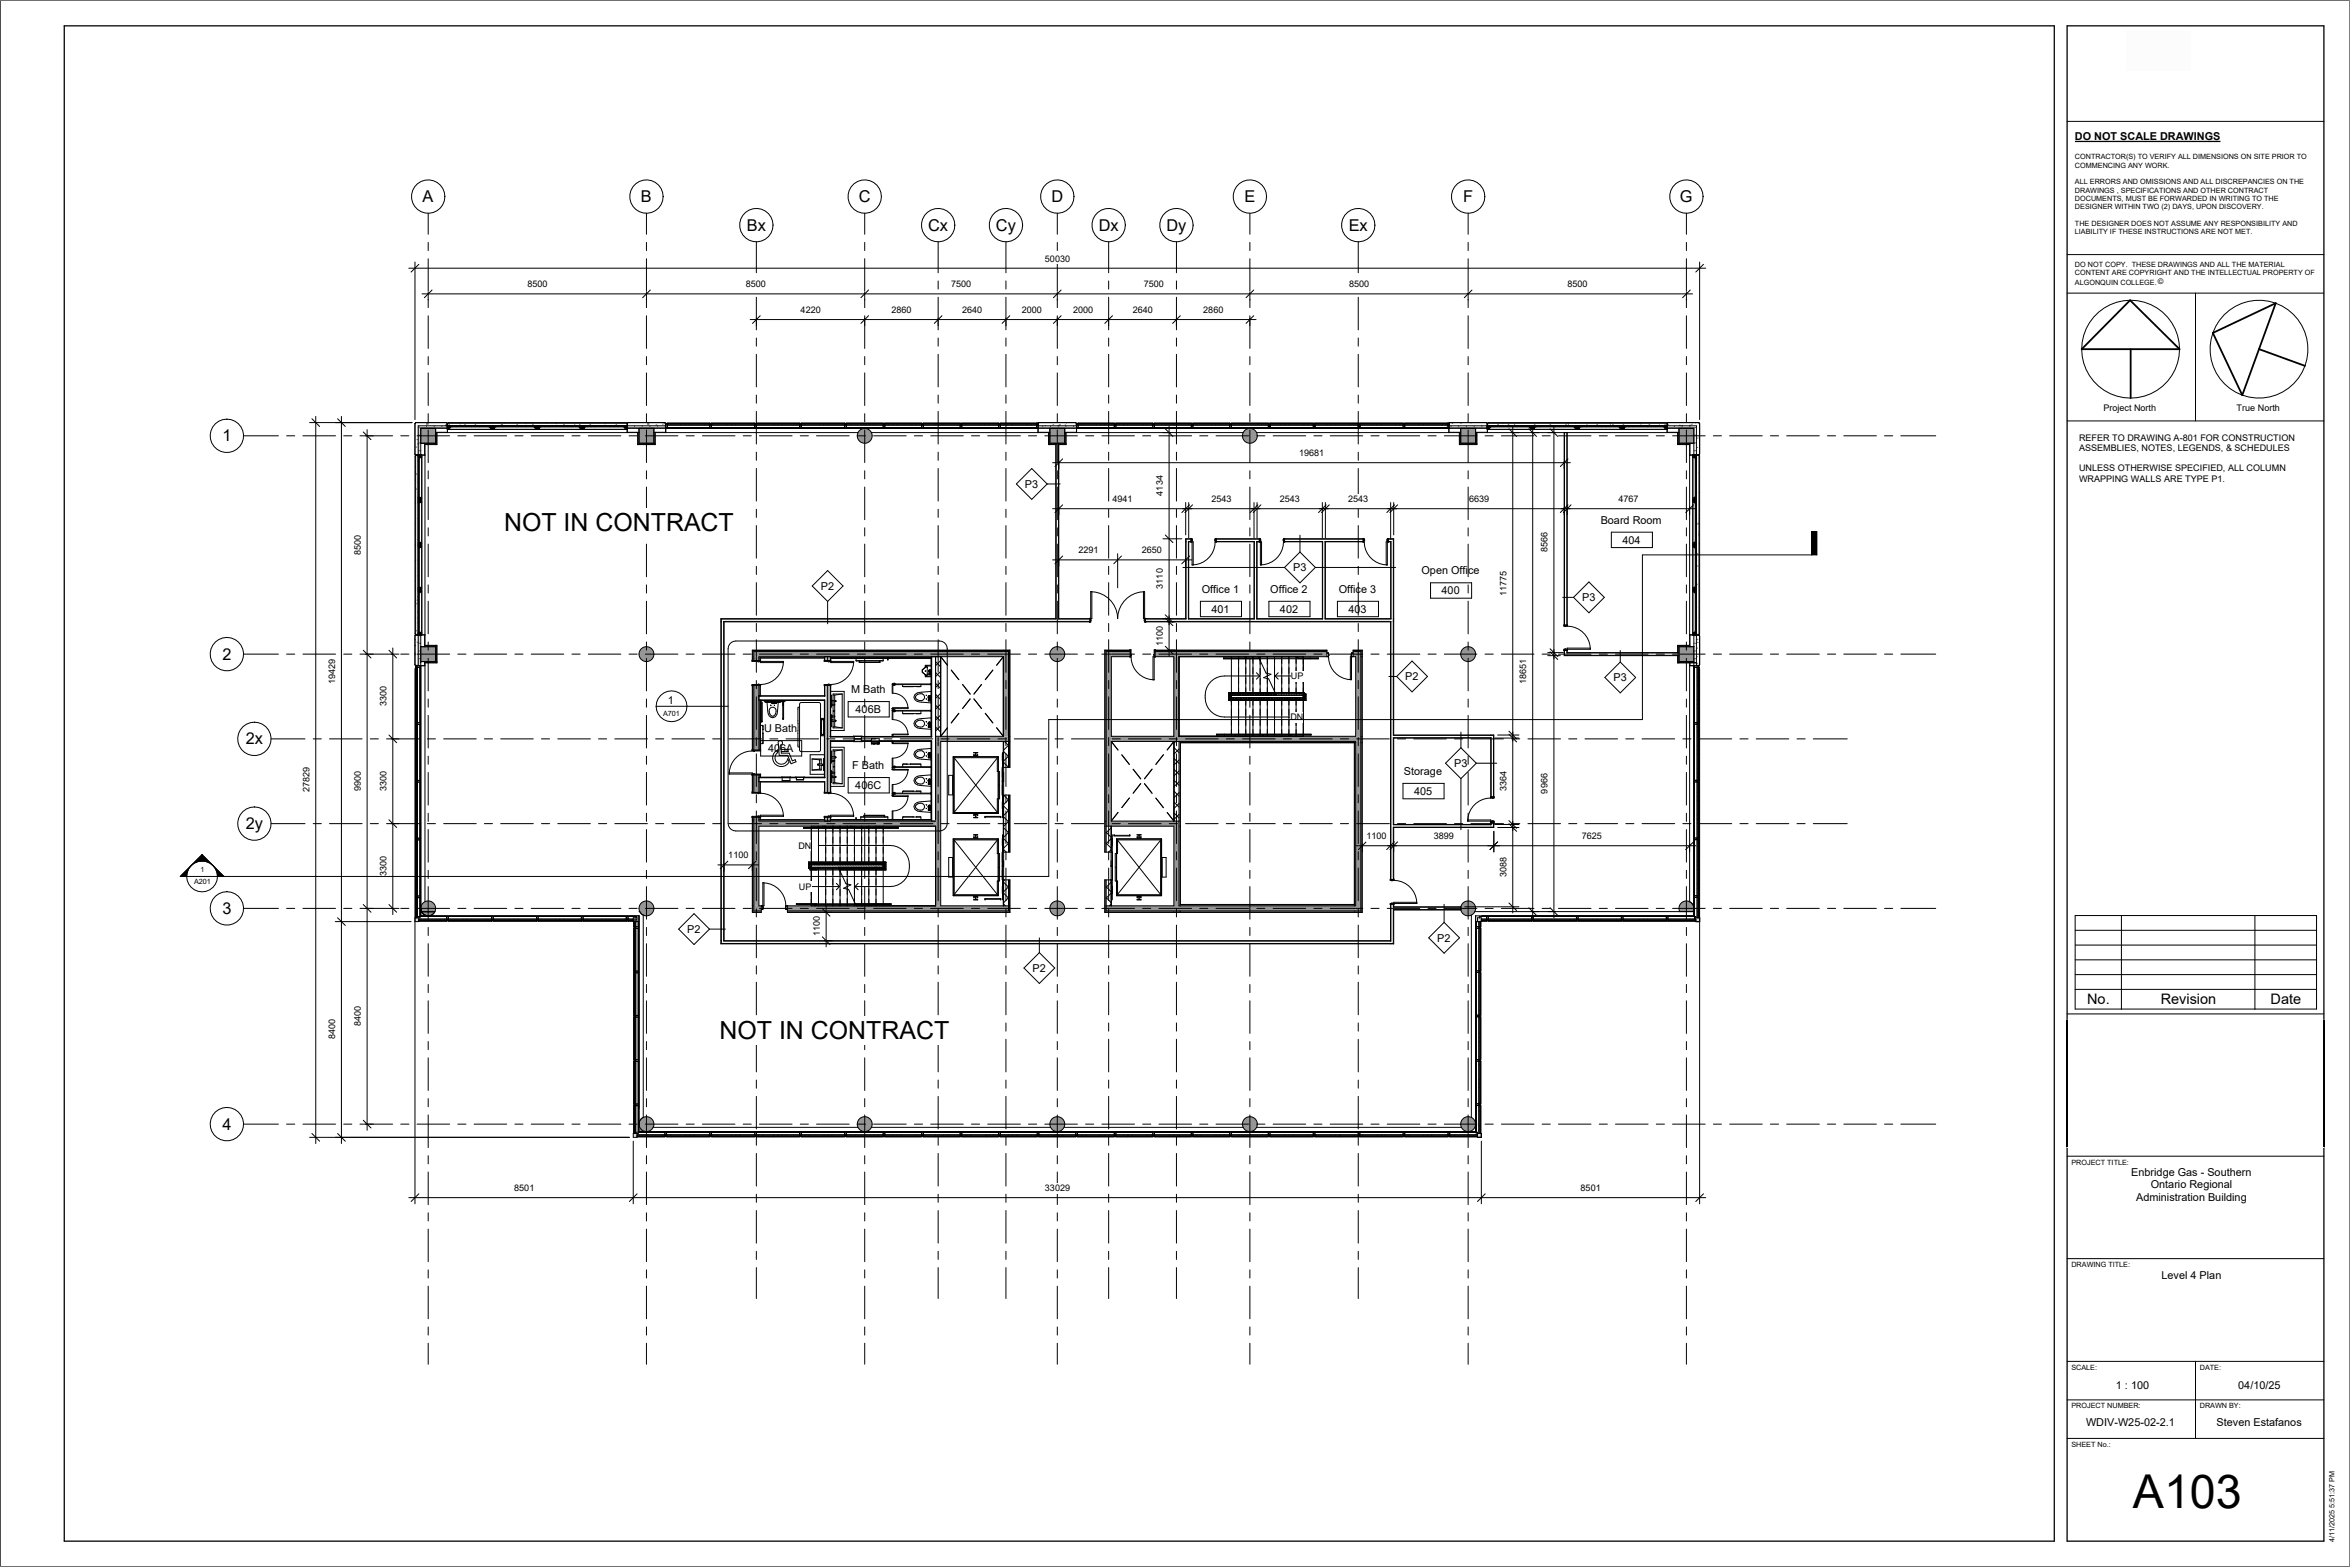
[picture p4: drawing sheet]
<svg xmlns="http://www.w3.org/2000/svg" width="914mm" height="610mm" viewBox="0 0 914 610" stroke-linecap="round" stroke-linejoin="round" font-family="sans-serif">
<defs><g id="words">
<text font-size="18.2" x="829.9" y="586.7">A103</text>
<g font-size="9.7">
<text x="196.2" y="206.6">NOT IN CONTRACT</text>
<text x="280" y="404">NOT IN CONTRACT</text>
</g>
<g font-size="6.3">
<text x="164.5" y="78.6">A</text>
<text x="249.4" y="78.6">B</text>
<text x="334.2" y="78.6">C</text>
<text x="409.1" y="78.6">D</text>
<text x="484.2" y="78.6">E</text>
<text x="569.3" y="78.6">F</text>
<text x="653.7" y="78.6">G</text>
<text x="290.6" y="89.8">Bx</text>
<text x="361.2" y="89.8">Cx</text>
<text x="387.5" y="89.8">Cy</text>
<text x="427.5" y="89.8">Dx</text>
<text x="453.9" y="89.8">Dy</text>
<text x="524.8" y="89.8">Ex</text>
<text x="86.5" y="171.7">1</text>
<text x="86.5" y="256.6">2</text>
<text x="95.7" y="289.6">2x</text>
<text x="95.7" y="322.6">2y</text>
<text x="86.5" y="355.5">3</text>
<text x="86.5" y="439.5">4</text>
</g>
<g font-size="5.6">
<text x="812.1" y="390.6">No.</text>
<text x="840.8" y="390.6">Revision</text>
<text x="883.5" y="390.6">Date</text>
</g>
<g font-size="4.2">
<text x="807.4" y="54.6">DO NOT SCALE DRAWINGS</text>
<text x="398.8" y="189.8">P3</text>
<text x="622.8" y="203.7">Board Room</text>
<text x="631.3" y="211.5">404</text>
<text x="503.2" y="222.3">P3</text>
<text x="553.1" y="223.4">Open Office</text>
<text x="319.4" y="229.5">P2</text>
<text x="467.6" y="230.5">Office 1</text>
<text x="494.3" y="230.5">Office 2</text>
<text x="520.9" y="230.5">Office 3</text>
<text x="560.9" y="231.2">400</text>
<text x="615.6" y="234">P3</text>
<text x="471.4" y="238.4">401</text>
<text x="498" y="238.4">402</text>
<text x="524.7" y="238.4">403</text>
<text x="331.1" y="269.6">M Bath</text>
<text x="546.8" y="264.7">P2</text>
<text x="627.8" y="265.1">P3</text>
<text x="259.8" y="273.7">1</text>
<text x="332.9" y="277.4">406B</text>
<text x="297.3" y="284.8">U Bath</text>
<text x="298.9" y="292.6">406A</text>
<text x="331.6" y="299.1">F Bath</text>
<text x="565.8" y="298.5">P3</text>
<text x="546.3" y="301.4">Storage</text>
<text x="332.8" y="306.9">406C</text>
<text x="550.2" y="309.2">405</text>
<text x="267.4" y="363">P2</text>
<text x="559.3" y="366.4">P2</text>
<text x="401.8" y="378.1">P2</text>
<text x="829.3" y="457.6">Enbridge Gas - Southern</text>
<text x="831.2" y="467.1">Administration Building</text>
<text x="836.9" y="462.3">Ontario Regional</text>
<text x="841.1" y="497.4">Level 4 Plan</text>
<text x="823.3" y="540.5">1 : 100</text>
<text x="870.9" y="540.5">04/10/25</text>
<text x="811.7" y="554.9">WDIV-W25-02-2.1</text>
<text x="862.5" y="554.9">Steven Estafanos</text>
</g>
<g font-size="3.5">
<text x="406.6" y="101.8">50030</text>
<text x="205.2" y="111.8">8500</text>
<text x="290.2" y="111.8">8500</text>
<text x="370.1" y="111.8">7500</text>
<text x="445" y="111.8">7500</text>
<text x="525" y="111.8">8500</text>
<text x="609.9" y="111.8">8500</text>
<text x="311.5" y="121.8">4220</text>
<text x="346.9" y="121.8">2860</text>
<text x="374.4" y="121.8">2640</text>
<text x="397.6" y="121.8">2000</text>
<text x="417.5" y="121.8">2000</text>
<text x="440.7" y="121.8">2640</text>
<text x="468.2" y="121.8">2860</text>
<text x="818.4" y="160">Project North</text>
<text x="870.3" y="160">True North</text>
<text x="809" y="171.5">REFER TO DRAWING A-801 FOR CONSTRUCTION</text>
<text x="505.5" y="177.5">19681</text>
<text x="809" y="175.4">ASSEMBLIES, NOTES, LEGENDS, &amp; SCHEDULES</text>
<text x="809" y="183.4">UNLESS OTHERWISE SPECIFIED, ALL COLUMN</text>
<text x="809" y="187.3">WRAPPING WALLS ARE TYPE P1.</text>
<text x="432.8" y="195.4">4941</text>
<text x="452.4" y="192.8" transform="rotate(-90 452.4 192.8)">4134</text>
<text x="471.4" y="195.4">2543</text>
<text x="498" y="195.4">2543</text>
<text x="524.6" y="195.4">2543</text>
<text x="571.6" y="195.4">6639</text>
<text x="629.8" y="195.4">4767</text>
<text x="140.3" y="215.9" transform="rotate(-90 140.3 215.9)">8500</text>
<text x="419.6" y="215.3">2291</text>
<text x="444.3" y="215.3">2650</text>
<text x="602.1" y="214.9" transform="rotate(-90 602.1 214.9)">8566</text>
<text x="452.4" y="229" transform="rotate(-90 452.4 229)">3110</text>
<text x="586.1" y="231.9" transform="rotate(-90 586.1 231.9)">11775</text>
<text x="452.4" y="251.3" transform="rotate(-90 452.4 251.3)">1100</text>
<text x="130.4" y="266.3" transform="rotate(-90 130.4 266.3)">19429</text>
<text x="502.3" y="264.2">UP</text>
<text x="593.9" y="266.3" transform="rotate(-90 593.9 266.3)">18651</text>
<text x="150.3" y="274.8" transform="rotate(-90 150.3 274.8)">3300</text>
<text x="502.1" y="280.2">DN</text>
<text x="120.4" y="308.2" transform="rotate(-90 120.4 308.2)">27829</text>
<text x="140.3" y="307.8" transform="rotate(-90 140.3 307.8)">9900</text>
<text x="150.3" y="307.8" transform="rotate(-90 150.3 307.8)">3300</text>
<text x="586.1" y="307.8" transform="rotate(-90 586.1 307.8)">3364</text>
<text x="602.1" y="308.7" transform="rotate(-90 602.1 308.7)">9966</text>
<text x="531.7" y="326.5">1100</text>
<text x="557.9" y="326.5">3899</text>
<text x="615.5" y="326.5">7625</text>
<text x="283.4" y="334">1100</text>
<text x="310.7" y="330.1">DN</text>
<text x="150.3" y="340.7" transform="rotate(-90 150.3 340.7)">3300</text>
<text x="586.1" y="341.2" transform="rotate(-90 586.1 341.2)">3088</text>
<text x="310.9" y="346.1">UP</text>
<text x="319" y="364.3" transform="rotate(-90 319 364.3)">1100</text>
<text x="140.3" y="399.2" transform="rotate(-90 140.3 399.2)">8400</text>
<text x="130.4" y="404.3" transform="rotate(-90 130.4 404.3)">8400</text>
<text x="200.1" y="463.4">8501</text>
<text x="406.6" y="463.4">33029</text>
<text x="615" y="463.4">8501</text>
</g>
<g font-size="2.8">
<text x="807.4" y="62">CONTRACTOR(S) TO VERIFY ALL DIMENSIONS ON SITE PRIOR TO</text>
<text x="807.4" y="65.3">COMMENCING ANY WORK.</text>
<text x="807.4" y="71.8">ALL ERRORS AND OMISSIONS AND ALL DISCREPANCIES ON THE</text>
<text x="807.4" y="75">DRAWINGS , SPECIFICATIONS AND OTHER CONTRACT</text>
<text x="807.4" y="78.2">DOCUMENTS, MUST BE FORWARDED IN WRITING TO THE</text>
<text x="807.4" y="81.5">DESIGNER WITHIN TWO (2) DAYS, UPON DISCOVERY.</text>
<text x="807.4" y="88">THE DESIGNER DOES NOT ASSUME ANY RESPONSIBILITY AND</text>
<text x="807.4" y="91.2">LIABILITY IF THESE INSTRUCTIONS ARE NOT MET.</text>
<text x="807.4" y="103.8">DO NOT COPY. THESE DRAWINGS AND ALL THE MATERIAL</text>
<text x="807.4" y="107.2">CONTENT ARE COPYRIGHT AND THE INTELLECTUAL PROPERTY OF</text>
<text x="807.4" y="110.7">ALGONQUIN COLLEGE.©</text>
<text x="258" y="278.5">A701</text>
<text x="78.1" y="339.1">1</text>
<text x="75.5" y="344.1">A201</text>
<text x="806" y="453.1">PROJECT TITLE:</text>
<text x="806" y="492.9">DRAWING TITLE:</text>
<text x="806" y="532.9">SCALE:</text>
<text x="855.9" y="532.9">DATE:</text>
<text x="806" y="547.9">PROJECT NUMBER:</text>
<text x="855.9" y="547.9">DRAWN BY:</text>
<text x="806" y="562.9">SHEET No.:</text>
<text x="908.4" y="599.9" transform="rotate(-90 908.4 599.9)">4/11/2025 5:51:37 PM</text>
</g>
</g></defs>
<g fill="#969696">
<path d="M654.1 351.3a2.9 2.9 0 0 1 3.8-.3 2.9 2.9 0 0 1 .9 3.6h-5.2l-.3-1.8z"/>
<path d="M163.7 166.6h5.8v5.8h-5.8z"/>
<path d="M163.7 251.6h5.8v5.8h-5.8z"/>
<path d="M248.6 166.6h5.8v5.8h-5.8z"/>
<path d="M408.5 166.6h5.8v5.8h-5.8z"/>
<path d="M568.4 166.6h5.8v5.8h-5.8z"/>
<path d="M653.3 166.6h5.8v5.8h-5.8z"/>
<path d="M653.3 251.6h5.8v5.8h-5.8z"/>
<circle cx="571.3" cy="353.4" r="2.9"/>
<circle cx="571.3" cy="437.3" r="2.9"/>
<circle cx="486.3" cy="437.3" r="2.9"/>
<circle cx="411.4" cy="437.3" r="2.9"/>
<circle cx="336.5" cy="437.3" r="2.9"/>
<circle cx="251.5" cy="437.3" r="2.9"/>
<circle cx="251.5" cy="353.4" r="2.9"/>
<circle cx="166.6" cy="353.4" r="2.9"/>
<circle cx="251.5" cy="254.5" r="2.9"/>
<circle cx="411.4" cy="254.5" r="2.9"/>
<circle cx="411.4" cy="353.4" r="2.9"/>
<circle cx="571.3" cy="254.5" r="2.9"/>
<circle cx="486.3" cy="169.5" r="2.9"/>
<circle cx="336.5" cy="169.5" r="2.9"/>
</g>
<g fill="#fff">
<path d="M161.7 177.1v69.8l-.2-.3v-69.2z"/>
<path d="M161.7 177.1h1v69.8h-1z"/>
<path d="M174.2 164.6l.2-.2h69.3l.2 .2z"/>
<path d="M174.2 164.6h69.7v1h-69.7z"/>
<path d="M661.1 177.1l.2 .3v69.2l-.2 .3z"/>
<path d="M660.1 177.1h1v69.8h-1z"/>
<path d="M578.9 164.6l.2-.2h69.2l.3 .2z"/>
<path d="M578.9 164.6h69.7v1h-69.7z"/>
<path d="M404.3 164.4h14.2l.3 .2v1h-14.8v-1z"/>
<path d="M403.9 165.6h15v1h-15z"/>
<path d="M659.6 177.4h.3v16.8h-.3z"/>
<path d="M659.6 194.9h.3v16.8h-.3z"/>
<path d="M659.6 212.3h.3v16.8h-.3z"/>
<path d="M659.6 229.8h.3v16.8h-.3z"/>
<path d="M162.9 229.8h.3v16.8h-.3z"/>
<path d="M162.9 212.3h.3v16.8h-.3z"/>
<path d="M162.9 194.9h.3v16.8h-.3z"/>
<path d="M162.9 177.4h.3v16.8h-.3z"/>
<path d="M174.5 165.8h16.8v.3h-16.8z"/>
<path d="M191.9 165.8h16.9v.3h-16.9z"/>
<path d="M209.4 165.8h16.8v.3h-16.8z"/>
<path d="M226.8 165.8h16.9v.3h-16.9z"/>
<path d="M579.1 165.8h16.9v.3h-16.9z"/>
<path d="M596.6 165.8h16.8v.3h-16.8z"/>
<path d="M614 165.8h16.9v.3h-16.9z"/>
<path d="M631.5 165.8h16.8v.3h-16.8z"/>
<path d="M648.9 357.6h10.9v.4h-10.9z"/>
<path d="M564 441.5h10.9v.4h-10.9z"/>
<path d="M244.2 357.6h3.3v.4h-3.3z"/>
<path d="M161.7 247.1l-.2 .2v11.3l.2 .3h1v-11.8zM161.6 164.6l-.1 12.1 .2 .2h1v-11.3z"/>
<path d="M162.7 247v12h1v-12zM162.7 165.6v11.4h1v-10.4z"/>
<path d="M244.4 164.4l-.3 .2v1h14.8v-1l-.2-.2zM161.8 164.4l-.2 .2 1.1 1h11.3v-1l-.3-.2z"/>
<path d="M244 165.6v1h15v-1zM162.7 165.6l1 1h10.4v-1z"/>
<path d="M660.1 247.1v11.8h1l.2-.3v-11.3l-.2-.2zM660.1 165.6v11.3h1l.2-.2v-12l-.1-.1z"/>
<path d="M659.1 257.9v1.1h1v-1.1zM659.1 247v10.8h1v-10.8zM660.1 165.6l-1 1v10.4h1z"/>
<path d="M649 164.4l-.2 .2v1h11.3l1.1-1zM564.1 164.4l-.2 .2v1h14.8v-1l-.3-.2z"/>
<path d="M648.7 165.6v1h10.4l1-1zM563.8 165.6v1h15v-1z"/>
</g>
<path d="M574.9 357h1.5v1.5h-1.5z" fill="#dcdcdc"/>
<path d="M575.4 358.5h.5v2.1h-.5z" fill="#fff"/>
<path d="M574.9 441h1.5v1.5h-1.5z" fill="#dcdcdc"/>
<path d="M660.4 259.5h.4v21.7h-.4z" fill="#fff"/>
<path d="M659.8 357h1.5v1.5h-1.5z" fill="#dcdcdc"/>
<path d="M162 349.1h.4v7.9h-.4z" fill="#fff"/>
<g fill="#dcdcdc">
<path d="M161.5 357h1.5v1.5h-1.5z"/>
<path d="M246.4 441h1.5v1.5h-1.5z"/>
</g>
<path d="M246.9 430h.5v11h-.5z" fill="#fff"/>
<path d="M246.4 357h1.5v1.5h-1.5z" fill="#dcdcdc"/>
<g fill="#fff">
<path d="M419.4 164.9h14.3v.5h-14.3z"/>
<path d="M259.5 164.9h16.8v.5h-16.8z"/>
<path d="M404.1 441.5h14.6v.4h-14.6z"/>
<path d="M464 441.5h14.7v.4h-14.7z"/>
<path d="M479 441.5h14.6v.4h-14.6z"/>
<path d="M546.5 441.5h17.1v.4h-17.1z"/>
<path d="M389.1 441.5h14.6v.4h-14.6z"/>
<path d="M329.2 441.5h14.6v.4h-14.6z"/>
<path d="M311.7 441.5h17.1v.4h-17.1z"/>
<path d="M247.9 441.5h10.9v.4h-10.9z"/>
<path d="M494 164.9h17.1v.5h-17.1z"/>
<path d="M479 164.9h14.6v.5h-14.6z"/>
<path d="M344.1 164.9h14.7v.5h-14.7z"/>
<path d="M329.2 164.9h14.6v.5h-14.6z"/>
</g>
<g fill="#969696">
<path d="M293.3 253.5h71.7v2h-71.7z"/>
<path d="M390.4 253.5h2v32.9h-2z"/>
<path d="M295.3 319.4h68.7v2h-68.7z"/>
<path d="M364 286.4h28.4v2h-28.4z"/>
<path d="M430.4 253.5h2v65.9h-2z"/>
<path d="M456.8 321.4h2v33h-2z"/>
<path d="M430.4 319.4h28.4v2h-28.4z"/>
<path d="M293.3 317.9v1.5h2v-1.5zM293.3 301.4v6.9h2v-6.9zM293.3 266.6v25.2h2v-25.2zM293.3 255.5v1.5h2v-1.5z"/>
</g>
<g fill="#fff">
<path d="M364 255.5h1.9v30.9h-1.9z"/>
<path d="M390.5 342.3v10.1h1.9v-10.1zM390.5 309.3v22.2h1.9v-22.2zM390.5 288.4v10.1h1.9v-10.1z"/>
<path d="M430.4 342.3v10.1h1.9v-10.1zM430.4 321.4v10.1h1.9v-10.1z"/>
</g>
<g fill="#969696">
<path d="M432.4 286.4h26.4v2h-26.4z"/>
<path d="M456.8 255.5h2v30.9h-2z"/>
</g>
<g fill="#fff">
<path d="M456.9 288.4h1.9v31h-1.9z"/>
<path d="M434.1 441.5h14.6v.4h-14.6z"/>
<path d="M511.5 441.5h17.1v.4h-17.1z"/>
<path d="M359.1 441.5h14.6v.4h-14.6z"/>
<path d="M276.7 441.5h17.1v.4h-17.1z"/>
<path d="M374.1 441.5h14.6v.4h-14.6z"/>
<path d="M344.1 441.5h14.7v.4h-14.7z"/>
<path d="M419.1 441.5h14.6v.4h-14.6z"/>
<path d="M449.1 441.5h14.6v.4h-14.6z"/>
<path d="M494 441.5h17.1v.4h-17.1z"/>
<path d="M529 441.5h17.1v.4h-17.1z"/>
<path d="M294.2 441.5h17.1v.4h-17.1z"/>
<path d="M259.2 441.5h17.1v.4h-17.1z"/>
<path d="M529 164.9h17.1v.5h-17.1z"/>
<path d="M511.5 164.9h17.1v.5h-17.1z"/>
<path d="M546.5 164.9h16.8v.5h-16.8z"/>
<path d="M449.1 164.9h14.6v.5h-14.6z"/>
<path d="M464 164.9h14.7v.5h-14.7z"/>
<path d="M434.1 164.9h14.6v.5h-14.6z"/>
<path d="M374.1 164.9h14.6v.5h-14.6z"/>
<path d="M389.1 164.9h14.3v.5h-14.3z"/>
<path d="M359.1 164.9h14.6v.5h-14.6z"/>
<path d="M294.2 164.9h17.1v.5h-17.1z"/>
<path d="M311.7 164.9h17.1v.5h-17.1z"/>
<path d="M276.7 164.9h17.1v.5h-17.1z"/>
<path d="M575.4 429.9h.5v11.1h-.5z"/>
<path d="M575.4 361h.5v16.8h-.5z"/>
<path d="M575.4 395.4h.5v16.9h-.5z"/>
<path d="M575.4 378.2h.5v16.9h-.5z"/>
<path d="M575.4 412.7h.5v16.8h-.5z"/>
<path d="M660.4 349h.4v8h-.4z"/>
<path d="M660.4 304.1h.4v22h-.4z"/>
<path d="M660.4 281.6h.4v22.1h-.4z"/>
<path d="M660.4 326.5h.4v22.1h-.4z"/>
<path d="M631.4 357.6h17.1v.4h-17.1z"/>
<path d="M576.4 357.6h2.2v.4h-2.2z"/>
<path d="M596.4 357.6h17.1v.4h-17.1z"/>
<path d="M613.9 357.6h17.1v.4h-17.1z"/>
<path d="M578.9 357.6h17.1v.4h-17.1z"/>
<path d="M163 357.6h10.9v.4h-10.9z"/>
<path d="M226.8 357.6h17.1v.4h-17.1z"/>
<path d="M191.8 357.6h17.1v.4h-17.1z"/>
<path d="M209.3 357.6h17.1v.4h-17.1z"/>
<path d="M174.3 357.6h17.1v.4h-17.1z"/>
<path d="M162 326.6h.4v22.1h-.4z"/>
<path d="M246.9 358.5h.5v2.2h-.5z"/>
<path d="M246.9 412.8h.5v16.8h-.5z"/>
<path d="M246.9 378.3h.5v16.9h-.5z"/>
<path d="M246.9 395.5h.5v16.9h-.5z"/>
<path d="M246.9 361.1h.5v16.8h-.5z"/>
<path d="M162 281.6h.4v22.1h-.4z"/>
<path d="M162 304.1h.4v22.1h-.4z"/>
<path d="M162 259.5h.4v21.8h-.4z"/>
</g>
<g fill="#969696">
<path d="M293.3 319.4h2v33h-2z"/>
<path d="M365 253.5h25.4v2h-25.4z"/>
<path d="M430.4 352.4h26.4v2h-26.4z"/>
<path d="M458.8 352.4h68.7v2h-68.7z"/>
<path d="M458.8 286.4h70.7v2h-70.7z"/>
<path d="M364 288.4h2v64h-2z"/>
<path d="M527.5 288.4h2v66h-2z"/>
<path d="M527.5 255.5h2v30.9h-2z"/>
<path d="M526.5 253.5v2h3v-2zM449.4 253.5v2h66.9v-2zM432.4 253.5v2h7.4v-2z"/>
<path d="M306.4 352.4v2h86v-2zM293.3 352.4v2h2.9v-2z"/>
</g>
<g fill="none" stroke="#676767" stroke-width=".39">
<path d="M162.2 170.9l.3 .2M162.3 173.9l-.4 .1M162.4 172.6l.3 .2M166.4 164.4l.1 .6h-.6zM166.6 164.6l-.2 .2M173.8 165.6h-.6l.5-.6 .1 .6M174 165.1h-.3M252.4 164.4l-.5 .6h.6l-.1-.6M253.2 164.4h.1M255.6 165.3h-.3M258.1 164.9l-.3 .1M258.3 164.5l.3 .1"/>
<path d="M406.7 165.5l.2 .1M409.9 165.2l-.2 .2M412 165.6l-.2-.1 .7-.3-.2 .4M414.5 165.2l.2 .3M415.2 164.4l-.3 .2M417.1 164.4h.1M565.3 164.7h-.3M568.3 164.5l.3 .2M571.9 164.4h.5M649.1 165.2l.3 .2M653.4 165.6h-.1M653.6 165.4l.2 .2"/>
<path d="M654.5 165.4l.3 .2M657.4 165.6l.2-.2 .1 .2M658.5 164.9l-.3 .3M659.6 164.4l.2 .2M660.1 165.8l.1 .1M660.6 174l-.3 .1M660.7 170.4h-.3M661.3 170.7h.1M161.5 248.8v.2M161.5 254.1h.1M161.5 254.1v.6M161.5 251l.3 .2"/>
<path d="M162.2 249.7l.3 .2M660.3 258.8l-.1 .1M660.4 255.4l-.2 .2M660.5 249.8l.3 .2M660.6 252l-.3 .3M660.6 258l-.3 .1M660.7 248.7l-.3 .2"/>
</g>
<g fill="none" stroke="#6b6b6b" stroke-width=".39">
<path d="M162.7 166.3h11.4M162.7 169.3h1M162.7 172.3h1M162.7 175.3h1M163 165.6v11.4M166 165.6v1M169 165.6v1M171.9 165.6v1M244 166.3h15M246.9 165.6v1M249.9 165.6v1M252.9 165.6v1"/>
<path d="M255.9 165.6v1M258.9 165.6v1M403.9 166.3h15M405.7 165.6v1M408.7 165.6v1M411.7 165.6v1M414.7 165.6v1M417.7 165.6v1M563.8 166.3h15M564.6 165.6v1M567.6 165.6v1M570.6 165.6v1"/>
<path d="M573.6 165.6v1M576.6 165.6v1M648.7 166.3h11.4M651.5 165.6v1M654.5 165.6v1M657.5 165.6v1M659.1 169.3h1M659.1 172.3h1M659.1 175.3h1M162.7 247.2h1M162.7 250.2h1M162.7 253.2h1"/>
<path d="M162.7 256.2h1M163 247v12M659.1 247.2h1M659.1 250.2h1M659.1 253.2h1M659.1 256.2h1"/>
</g>
<g fill="none" stroke="#7e7e7e" stroke-width=".39">
<path d="M162.5 179.4h.2M174.6 164.6l-.1 .2M174.7 165.2h.3M175.3 164.4l-.1 .1M175.7 164.4h.1M179.2 164.7l-.2 .3M180.8 165.2h.3M184.8 165.2h.4M187.4 164.4l.1 .2M188.2 164.6l.1 .2M191.7 164.4l-.1 .2M195 165.2h.3"/>
<path d="M195.4 165l.2 .3M196.3 164.6h-.1M201.1 165.2h.3M204.6 164.6v.1M204.6 165.4l-.1 .2M207.2 165.2h.3M207.4 164.6l-.2 .3M212.6 164.6h.1M216.3 164.6l.2 .3M219.1 165.4l.1 .2M219.3 165.2h.4M221 165.4l-.1 .2"/>
<path d="M223.6 165.1l.2 .3M225.4 165.2h.4M229.5 165.2h.3M235.4 165.3l.2 .3M235.5 164.6l-.1 .2M239.6 165.2h.4M243.8 164.5l.1 .1M581.3 164.4l.1 .2M582.8 165.2h.3M584.8 164.6l-.1 .2M586.8 165.2h.4M589.3 165l.1 .3"/>
<path d="M597 165.2h.3M597.3 164.4h.1M597.7 164.4l.1 .1M602 164.4l-.2 .2M603.1 165.2h.3M609.2 165.2h.3M609.4 164.4l.2 .2M610.2 164.7l.1 .2M610.3 165.2l-.2 .2M612.9 164.6v.1M614.8 164.6l.1 .1M617.5 165.1l.1 .3"/>
<path d="M618.3 164.5l-.1 .1M621.3 165.2h.4M626.6 164.6l.1 .3M626.7 165.2l-.2 .3M627.4 165.2h.4M631.2 165.5l-.1 .1M631.5 165.2h.3M638.4 164.8l.1 .3M641.1 165.5l.1 .1M641.6 165.2h.4M645.7 165.3l.1 .2M647.6 165.6h-.1"/>
<path d="M647.7 165.2h.4M660.1 179.4h.1M660.1 178.1l.1 .2M161.5 186.7v.1M161.6 181.4h.1M161.6 189.5h.1M161.6 195.6h.1M161.7 183.4l-.1 .3M162 184.3l.2 .3M162.2 190.1l-.2 .3M162.5 195.6h.2M162.5 187.5h.2"/>
<path d="M162.5 193.3l.2 .3M660.1 195.6h.1M660.1 191.6h.1M660.3 196.4l-.2 .2M661.1 183.9h.1M661.3 191.4v.1M161.6 203.8h.1M161.6 211.9h.1M161.6 218h.1M161.7 208.2h.1M162.5 218h.2M162.5 201.7h.2"/>
<path d="M162.5 209.8h.2M660.1 218h.1M660.1 201.7h.1M660.1 213.9h.1M660.5 215.3l.2 .3M660.7 203.5l.2 .3M660.8 203.7l-.2 .2M661 208l.1 .2M661.1 207.1v.1M661.2 211.4l.1 .3M661.3 207.7v.1M161.5 235.6l.1 .3"/>
<path d="M161.6 226.1h.1M161.6 234.2h.1M161.7 223.8v.1M161.7 228l-.1 .2M162.2 233.4l.2 .3M162.3 234.7l-.2 .3M162.5 237.9l.2 .3M162.5 224.1h.2M162.5 232.2h.2M660.1 224.1h.1M660.1 236.2h.1M660.1 222.7l.1 .2"/>
<path d="M660.3 227.1l.2 .3M660.7 220l-.2 .3M161.6 240.3h.1M162 245.2l.2 .3M162.5 246.5l-.2 .3M162.5 240.3h.2M162.5 246.4h.2M162.7 242l-.1 .3M660.1 240.3h.1M660.1 246.4h.1"/>
</g>
<g fill="none" stroke="#b4b4b4" stroke-width=".39">
<path d="M163.1 177.4l-.2 .3M163.2 179l-.3 .2M174.7 165.8l-.2 .3M176.3 165.8l-.2 .3M177.9 165.8l-.3 .3M183.7 165.8l-.3 .3M185.3 165.8l-.3 .3M186.9 165.8l-.3 .3M192.7 165.8l-.3 .3M194.3 165.8l-.3 .3M195.8 165.8l-.2 .3M201.6 165.8l-.2 .3"/>
<path d="M203.2 165.8l-.2 .3M204.8 165.8l-.2 .3M210.6 165.8l-.2 .3M212.2 165.8l-.3 .3M213.8 165.8l-.3 .3M219.6 165.8l-.3 .3M221.2 165.8l-.3 .3M222.8 165.8l-.3 .3M228.6 165.8l-.3 .3M230.1 165.8l-.2 .3M231.7 165.8l-.2 .3M237.5 165.8l-.2 .3"/>
<path d="M239.1 165.8l-.2 .3M240.7 165.8l-.2 .3M259.6 164.9h-.1M265.4 164.9l-.5 .5M266.9 164.9l-.4 .5M268.5 164.9l-.4 .5M274.3 164.9l-.4 .5M275.9 164.9l-.4 .5M277.5 164.9l-.4 .5M283.3 164.9l-.4 .5M284.9 164.9l-.5 .5M286.5 164.9l-.5 .5"/>
<path d="M292.3 164.9l-.5 .5M293.8 165l-.4 .4M295.4 164.9l-.4 .5M301.2 164.9l-.4 .5M302.8 164.9l-.4 .5M304.4 164.9l-.4 .5M310.2 164.9l-.4 .5M311.8 164.9l-.1 .2M313.4 164.9l-.5 .5M319.2 164.9l-.5 .5M320.8 164.9l-.5 .5M322.4 164.9l-.5 .5"/>
<path d="M328.2 164.9l-.5 .5M329.7 164.9l-.4 .5M331.3 164.9l-.4 .5M337.1 164.9l-.4 .5M338.7 164.9l-.4 .5M340.3 164.9l-.4 .5M346.1 164.9l-.4 .5M347.7 164.9l-.5 .5M349.3 164.9l-.5 .5M355.1 164.9l-.5 .5M356.7 164.9l-.5 .5M358.3 164.9l-.5 .5"/>
<path d="M364.1 164.9l-.5 .5M365.6 164.9l-.4 .5M367.2 164.9l-.4 .5M373 164.9l-.4 .5M374.6 164.9l-.4 .5M376.2 164.9l-.4 .5M382 164.9l-.4 .5M383.6 164.9l-.5 .5M385.2 164.9l-.5 .5M391 164.9l-.5 .5M392.6 164.9l-.5 .5M394.1 164.9l-.4 .5"/>
<path d="M399.9 164.9l-.4 .5M401.5 164.9l-.4 .5M403.1 164.9l-.4 .5M419.5 164.9l-.1 .1M421.1 164.9l-.5 .5M426.9 164.9l-.5 .5M428.4 164.9l-.4 .5M430 164.9l-.4 .5M435.8 164.9l-.4 .5M437.4 164.9l-.4 .5M439 164.9l-.4 .5M444.8 164.9l-.4 .5"/>
<path d="M446.4 164.9l-.5 .5M448 164.9l-.5 .5M453.8 164.9l-.5 .5M455.4 164.9l-.5 .5M457 164.9l-.5 .5M462.8 164.9l-.5 .5M464.3 164.9l-.3 .3M465.9 164.9l-.4 .5M471.7 164.9l-.4 .5M473.3 164.9l-.4 .5M474.9 164.9l-.4 .5M480.7 164.9l-.4 .5"/>
<path d="M482.3 164.9l-.5 .5M483.9 164.9l-.5 .5M489.7 164.9l-.5 .5M491.3 164.9l-.5 .5M492.8 164.9l-.4 .5M498.6 164.9l-.4 .5M500.2 164.9l-.4 .5M501.8 164.9l-.4 .5M507.6 164.9l-.4 .5M509.2 164.9l-.4 .5M510.8 164.9l-.5 .5M516.6 164.9l-.5 .5"/>
<path d="M518.2 164.9l-.5 .5M519.8 164.9l-.5 .5M525.6 164.9l-.5 .5M527.1 164.9l-.4 .5M528.6 165.1l-.3 .3M534.5 164.9l-.4 .5M536.1 164.9l-.4 .5M537.7 164.9l-.4 .5M543.5 164.9l-.4 .5M545.1 164.9l-.5 .5M546.7 164.9l-.2 .2M552.5 164.9l-.5 .5"/>
<path d="M554.1 164.9l-.5 .5M555.6 164.9l-.4 .5M561.4 164.9l-.4 .5M563 164.9l-.4 .5M580.1 165.8l-.3 .3M581.7 165.8l-.3 .3M587.5 165.8l-.3 .3M589 165.8l-.2 .3M590.6 165.8l-.2 .3M598 165.8l-.2 .3M599.6 165.8l-.2 .3M605.4 165.8l-.2 .3"/>
<path d="M607 165.8l-.3 .3M608.6 165.8l-.3 .3M614.4 165.8l-.3 .3M616 165.8l-.3 .3M617.5 165.8l-.2 .3M623.3 165.8l-.2 .3M624.9 165.8l-.2 .3M626.5 165.8l-.2 .3M632.3 165.8l-.2 .3M633.9 165.8l-.2 .3M635.5 165.8l-.3 .3M641.3 165.8l-.3 .3"/>
<path d="M642.9 165.8l-.3 .3M644.5 165.8l-.3 .3M659.8 177.4l-.2 .2M163.2 196.9l-.3 .3M163.2 198.5l-.3 .3M163.2 195.3l-.3 .3M163.2 188l-.3 .2M163.2 180.6l-.3 .2M163.2 189.5l-.3 .3M163.2 186.4l-.3 .2M659.9 184.7l-.3 .3M659.9 193.7l-.3 .2"/>
<path d="M659.9 186.3l-.3 .3M659.9 183.1l-.3 .3M659.9 192.1l-.3 .3M659.9 195.3l-.3 .2M163.2 214.9l-.3 .2M163.2 216.5l-.3 .2M163.2 213.3l-.3 .2M163.2 205.9l-.3 .3M163.2 207.5l-.3 .2M163.2 204.3l-.3 .3M659.9 202.7l-.3 .2M659.9 211.6l-.1 .1"/>
<path d="M659.9 204.2l-.3 .3M659.9 201.1l-.3 .2M659.9 210l-.3 .3M659.9 213.2l-.3 .3M659.9 219l-.3 .3M163.2 232.8l-.3 .3M163.2 234.4l-.3 .3M163.2 231.2l-.3 .3M163.2 223.9l-.3 .2M163.2 225.4l-.3 .3M163.2 222.3l-.3 .2M659.7 229.8h-.1"/>
<path d="M659.9 220.6l-.3 .3M659.9 222.2l-.3 .2M659.9 228l-.3 .2M659.9 238.6l-.3 .2M659.9 231.2l-.3 .2M659.9 237l-.3 .2M163.2 241.8l-.3 .2M163.2 243.4l-.3 .2M163.2 240.2l-.3 .3M659.9 240.1l-.3 .3M659.9 245.9l-.3 .3M162.4 269.4l-.4 .5"/>
<path d="M162.4 271l-.4 .5M162.4 267.8l-.4 .5M162.4 276.8l-.4 .5M162.4 280l-.4 .4M162.4 260.5l-.4 .4M162.4 278.4l-.4 .4M162.4 262l-.4 .5M660.8 273.5l-.4 .5M660.8 275.1l-.4 .5M660.8 264.6l-.4 .4M660.8 266.1l-.4 .5M660.8 263l-.4 .4"/>
<path d="M660.8 271.9l-.4 .5M162.4 287.4l-.4 .4M162.4 296.3l-.4 .5M162.4 289l-.4 .4M162.4 285.8l-.4 .4M162.4 297.9l-.4 .5M162.4 294.8l-.4 .4M660.8 280.9l-.3 .3M660.8 293.1l-.4 .4M660.8 298.9l-.4 .4M660.8 282.5l-.4 .5M660.8 284.1l-.4 .4"/>
<path d="M660.8 289.9l-.4 .4M660.8 291.5l-.4 .4M162.1 304.1l-.1 .1M162.4 305.3l-.4 .5M162.4 306.9l-.4 .5M162.4 312.7l-.4 .5M162.4 315.9l-.4 .4M162.4 303.7h.1M162.4 314.3l-.4 .4M660.8 309.4l-.4 .5M660.8 302l-.4 .5M660.8 318.4l-.4 .4"/>
<path d="M660.8 320l-.4 .4M660.8 316.8l-.4 .5M660.8 300.5l-.4 .4M660.8 311l-.4 .5M660.8 307.8l-.4 .5M162.4 332.2l-.4 .5M162.4 324.9l-.4 .4M162.4 321.7l-.4 .4M162.4 333.8l-.4 .5M162.4 330.7l-.4 .4M162.4 339.6l-.4 .5M162.4 323.3l-.4 .4"/>
<path d="M660.8 329l-.4 .4M660.8 337.9l-.4 .5M660.8 334.8l-.4 .4M660.8 325.8l-.4 .3M660.8 327.4l-.4 .4M660.8 336.3l-.4 .5M162.4 350.2l-.4 .4M162.4 351.8l-.4 .4M162.4 348.6l-.1 .1M162.4 341.2l-.4 .5M162.4 342.8l-.4 .4M164 357.6l-.4 .4"/>
<path d="M165.6 357.6l-.4 .4M171.4 357.6l-.4 .4M173 357.6l-.4 .4M174.6 357.6l-.3 .3M180.4 357.6l-.4 .4M182 357.6l-.5 .4M183.6 357.6l-.5 .4M189.4 357.6l-.5 .4M191 357.6l-.5 .4M192.5 357.6l-.4 .4M198.3 357.6l-.4 .4M199.9 357.6l-.4 .4"/>
<path d="M201.5 357.6l-.4 .4M207.3 357.6l-.4 .4M208.9 357.6l-.4 .4M210.5 357.6l-.5 .4M216.3 357.6l-.5 .4M217.9 357.6l-.5 .4M219.5 357.6l-.5 .4M225.3 357.6l-.5 .4M226.9 357.6l-.1 .1M228.4 357.6l-.4 .4M234.2 357.6l-.4 .4M235.8 357.6l-.4 .4"/>
<path d="M237.4 357.6l-.4 .4M243.2 357.6l-.4 .4M244.8 357.6l-.4 .4M246.4 357.6l-.5 .4M575.8 358.5l-.4 .4M576.8 357.6l-.4 .3M578.4 357.6l-.5 .4M584.2 357.6l-.5 .4M585.8 357.6l-.5 .4M587.3 357.6l-.4 .4M593.1 357.6l-.4 .4M594.7 357.6l-.4 .4"/>
<path d="M596 357.8l-.1 .2M602.1 357.6l-.4 .4M603.7 357.6l-.4 .4M605.3 357.6l-.5 .4M611.1 357.6l-.5 .4M612.7 357.6l-.5 .4M614.3 357.6l-.4 .3M620.1 357.6l-.5 .4M621.6 357.6l-.4 .4M623.2 357.6l-.4 .4M629 357.6l-.4 .4M630.6 357.6l-.4 .4"/>
<path d="M632.2 357.6l-.4 .4M638 357.6l-.4 .4M639.6 357.6l-.5 .4M641.2 357.6l-.5 .4M647 357.6l-.5 .4M648.5 357.6l-.4 .4M650.1 357.6l-.4 .4M655.9 357.6l-.4 .4M657.5 357.6l-.4 .4M659.1 357.6l-.4 .4M660.8 354.3l-.4 .4M660.8 346.9l-.4 .4"/>
<path d="M660.8 355.9l-.4 .4M660.8 352.7l-.4 .4M660.8 345.3l-.4 .5M660.8 343.7l-.4 .5M247.4 372.9l-.5 .5M247.4 364l-.5 .4M247.4 365.5l-.5 .5M247.4 374.5l-.5 .5M247.4 362.4l-.5 .4M247.4 371.3l-.5 .5M575.7 378.2l-.3 .2M575.9 360l-.5 .5"/>
<path d="M575.9 365.8l-.5 .5M575.9 367.4l-.5 .5M575.9 376.4l-.5 .4M575.9 369l-.5 .5M575.9 374.8l-.5 .5M247.4 383.5l-.5 .4M247.4 392.5l-.5 .4M247.4 389.3l-.5 .4M247.4 381.9l-.5 .4M247.4 390.9l-.5 .4M247.4 380.3l-.5 .5M247.4 399.8l-.5 .5"/>
<path d="M247.4 398.3l-.5 .4M575.9 394.4l-.5 .4M575.9 387l-.5 .4M575.9 383.8l-.5 .4M575.9 392.8l-.5 .4M575.9 395.9l-.5 .5M575.9 385.4l-.5 .4M247.4 408.8l-.5 .5M247.4 417.8l-.5 .4M247.4 419.4l-.5 .4M247.4 416.2l-.5 .4M247.4 401.4l-.5 .5"/>
<path d="M247.4 410.4l-.5 .4M247.4 407.2l-.5 .5M575.5 412.7h-.1M575.9 413.9l-.5 .4M575.9 419.7l-.5 .4M575.9 403.3l-.5 .5M575.9 410.7l-.5 .5M575.9 404.9l-.5 .5M575.9 401.7l-.5 .5M247.4 435.7l-.5 .5M247.4 437.3l-.5 .5M247.4 434.1l-.5 .5"/>
<path d="M247.4 428.3l-.5 .5M247.4 425.2l-.5 .4M247.4 426.8l-.5 .4M575.9 439.2l-.5 .5M575.9 431.8l-.5 .5M575.9 430.2l-.5 .5M575.9 437.6l-.5 .5M575.9 421.3l-.5 .4M575.9 422.9l-.5 .4M575.9 428.7l-.5 .4M249 441.5l-.4 .4M250.6 441.5l-.4 .4"/>
<path d="M252.2 441.5l-.5 .4M258 441.5l-.5 .4M259.6 441.5l-.4 .3M261.2 441.5l-.5 .4M267 441.5l-.5 .4M268.5 441.5l-.4 .4M270.1 441.5l-.4 .4M275.9 441.5l-.4 .4M277.5 441.5l-.4 .4M279.1 441.5l-.4 .4M284.9 441.5l-.4 .4M286.5 441.5l-.5 .4"/>
<path d="M288.1 441.5l-.5 .4M293.8 441.5l-.4 .4M295.5 441.5l-.5 .4M297 441.5l-.4 .4M302.8 441.5l-.4 .4M304.4 441.5l-.4 .4M306 441.5l-.4 .4M311.8 441.5l-.1 .1M313.4 441.5l-.4 .4M315 441.5l-.5 .4M320.8 441.5l-.5 .4M322.4 441.5l-.5 .4"/>
<path d="M324 441.5l-.5 .4M329.8 441.5l-.5 .4M331.3 441.5l-.4 .4M332.9 441.5l-.4 .4M338.7 441.5l-.4 .4M340.3 441.5l-.4 .4M341.9 441.5l-.4 .4M347.7 441.5l-.4 .4M349.3 441.5l-.5 .4M350.9 441.5l-.5 .4M356.7 441.5l-.5 .4M358.3 441.5l-.5 .4"/>
<path d="M359.9 441.5l-.5 .4M365.7 441.5l-.5 .4M367.2 441.5l-.4 .4M368.8 441.5l-.4 .4M374.6 441.5l-.4 .4M376.2 441.5l-.4 .4M377.8 441.5l-.4 .4M383.6 441.5l-.4 .4M385.2 441.5l-.5 .4M386.8 441.5l-.5 .4M392.6 441.5l-.5 .4M394.2 441.5l-.5 .4"/>
<path d="M395.7 441.5l-.4 .4M401.5 441.5l-.4 .4M403.1 441.5l-.4 .4M404.7 441.5l-.4 .4M410.5 441.5l-.4 .4M412.1 441.5l-.4 .4M413.7 441.5l-.5 .4M419.5 441.5l-.4 .4M421.1 441.5l-.5 .4M422.7 441.5l-.5 .4M428.5 441.5l-.5 .4M430 441.5l-.4 .4"/>
<path d="M431.6 441.5l-.4 .4M437.4 441.5l-.4 .4M439 441.5l-.4 .4M440.6 441.5l-.4 .4M446.4 441.5l-.4 .4M448 441.5l-.5 .4M449.6 441.5l-.5 .4M455.4 441.5l-.5 .4M457 441.5l-.5 .4M458.5 441.5l-.4 .4M464.3 441.5l-.3 .3M465.9 441.5l-.4 .4"/>
<path d="M467.5 441.5l-.4 .4M473.3 441.5l-.4 .4M474.9 441.5l-.4 .4M476.5 441.5l-.5 .4M482.3 441.5l-.5 .4M483.9 441.5l-.5 .4M485.5 441.5l-.5 .4M491.3 441.5l-.5 .4M492.9 441.5l-.5 .4M494.4 441.5l-.4 .4M500.2 441.5l-.4 .4M501.8 441.5l-.4 .4"/>
<path d="M503.4 441.5l-.4 .4M509.2 441.5l-.4 .4M510.8 441.5l-.4 .4M512.4 441.5l-.5 .4M518.2 441.5l-.5 .4M519.8 441.5l-.5 .4M521.4 441.5l-.5 .4M527.2 441.5l-.5 .4M528.6 441.6l-.3 .3M530.3 441.5l-.4 .4M536.1 441.5l-.4 .4M537.7 441.5l-.4 .4"/>
<path d="M539.3 441.5l-.4 .4M545.1 441.5l-.4 .4M546.7 441.5l-.2 .2M548.3 441.5l-.5 .4M554.1 441.5l-.5 .4M555.7 441.5l-.5 .4M557.2 441.5l-.4 .4M563 441.5l-.4 .4M564.6 441.5l-.4 .4M566.2 441.5l-.4 .4M572 441.5l-.4 .4M573.6 441.5l-.4 .4"/>
<path d="M574.9 441.8l-.2 .1M575.9 440.8l-.2 .2"/>
</g>
<g fill="none" stroke="#000" stroke-width=".39">
<path d="M161.7 177.1l-.2 .3v69.2l.2 .3M161.7 177.1h1M161.7 177.1v69.8M162.8 177.4h1.3v16.8h-1.3M162.8 176.9l2.6 .1M162.9 177h.1M162.9 177.2h.1M162.9 177.1h.1M162.9 177.4v16.8M163 177v.9M163.1 177.1h.1M163.1 177.1l-.3 .1 .3 .2v-.3"/>
<path d="M163.1 177.1l.3 .1M163.1 177.3v.6zM163.1 177.4v16.9M163.1 177v.1M163.1 177h.1M163.2 177.3h.1M163.2 177.1h-.1M163.2 177l.2 .2M163.2 177.1h.1M163.2 177h.1M163.3 177.1h.1M163.3 177h-.1"/>
<path d="M163.3 177.1l.1 .1M163.3 177.9v-.6v.6M163.3 177.1v.1M163.3 177.4h.1M163.3 177.1h-.1M163.3 177.2h.1M163.4 177.2h.1M163.4 177.1h.1M163.4 177.3l-.1 .1M163.4 177.3v.1M163.4 177.3h.1M163.4 177.1l.4 .1"/>
<path d="M163.4 177.2l-.1 .2M163.4 177.4h.1M163.4 177.2h.2M163.4 177.4v.6M163.4 177.4h-.1M163.6 177.4h-.2M163.6 177.2h.1M163.6 177.2l-.2 .2M163.6 177.2v.2M163.6 177.2h-.2M163.6 177.4h.1M163.6 177.4v.5"/>
<path d="M163.8 177.1h.1M163.9 177h.1M164 177l-.4 .2M164 177.1l-.1 .1M164 177.1h.1M164 177.9v-.9h-1.2l-.1 .9h1.4M164 177v.4M169.5 166.6v5.8h-5.8M174 167l.1-1.3v2.6M174 165.6v-1l-.3-.2h-11.9l-.3 .3v12l.2 .2h2.4M174.1 165.8h.1M174.1 166.6h-10.4v10.4"/>
<path d="M174.1 168.2h-4.2v4.6h-4.7v4.2M174.1 166h.9M174.1 167h.4M174.1 166.2h.1M174.1 166.8h.1M174.1 166.9h.1M174.1 166.1l.1 .2M174.1 166h.1M174.1 166v.1M174.1 165.7l.1 .3zM174.1 166.1h.1M174.1 166.3h.1"/>
<path d="M174.2 166h.1M174.2 166l.1-.3 .2 .3h-.3M174.2 166l.1 .4M174.2 166.2h.1M174.2 166.3h.1M174.2 166.3v.4M174.2 166.1l-.1 .2M174.2 164.6l.2-.2h69.3l.2 .2M174.2 164.6v1M174.2 164.6h69.7M174.2 166v.1M174.2 166.2l.1 .1"/>
<path d="M174.2 166.7v.1M174.2 166.8h.1M174.2 165.8v.1M174.2 166.3v.1M174.2 166.4v.1M174.3 166.4h.1M174.2 166.3l.1 .2M174.2 166.8l-.1 .1M174.3 166.3l-.1 .2M174.3 166.3h.1M174.3 166.5h.1M174.3 166.3v.1"/>
<path d="M174.3 166.5l-.2 .4M174.3 166h.7zM174.3 166.2h.7zM174.3 166.1h.1M174.4 166.3h.1M174.4 166.3h.6M174.5 166.3h.1M174.5 166.3h-.2M174.5 166.4h.1M174.5 166.5h-.2M174.5 166h16.9M174.5 166.4v.1"/>
<path d="M174.5 166.3l-.2 .2M174.5 165.7v1.4h16.8v-1.4M174.5 165.8h16.8M174.5 166.5h.5M175 167h-.9v-1.3l.9-.1v1.4M190.8 166.2l.6 .1zM190.8 166l.6 .1zM190.8 165.6v1.4M190.8 166.5h.5M190.8 167h1.6M191.3 166.3h.1M191.3 166.3l.2 .2"/>
<path d="M191.3 166.4v.1M191.3 166h.1M191.3 166.5h.1M191.3 166.3h.2M191.4 166.3h-.6M191.4 166.3v.1M191.4 166.3h.1M191.4 166.1h.1M191.4 166.3h-.1M191.5 166.5h-.2M191.5 166.5h.1M191.5 166.3h.2"/>
<path d="M191.5 166.5v.5l.2-.5M191.5 166.3h.1M191.5 166.3v.1M191.5 166.3v.2M191.5 165.7l.2 .3zM191.5 166.7l.2-.4v.7l-.2-.2M191.5 166.4h.1M191.5 165.9h.1M191.5 166.4v.1M191.5 166.8h.1M191.6 166.3v.1M191.6 165.8h.1"/>
<path d="M191.6 166.7l-.1 .1M191.6 165.8v.1M191.6 166.7h.1M191.6 166.7v.1M191.6 166.8h-.1M191.6 166h-.3l.4-.3 .2 .3h-.3v.3M191.6 166.2l-.1 .1M191.6 166v.1M191.6 166.2h.1M191.6 166.1l.1 .2M191.6 166.1h.1M191.6 166.3h.1"/>
<path d="M191.7 166.3h.1M191.7 166h.1M191.7 166.1l-.2 .2M191.7 166.2h.1M191.7 166v.1M191.7 166.2l-.1 .1M191.7 166.2v.2M191.7 166.3v.1M191.7 166.4v.1M191.7 166.4h.1M191.7 166.3v.2M191.7 166.5h.1"/>
<path d="M191.7 166.5h.2M191.8 166.2h.6zM191.8 166h.6zM191.8 166.1h.1M191.8 166h.1M191.8 166h17.1M191.9 166.3h.1M191.9 166.3v.1M191.9 166.3h.5M191.9 166.3h-.2M191.9 166.5h.1M191.9 166.4v.1"/>
<path d="M191.9 166.3l-.2 .2M191.9 165.8h16.9M191.9 165.7v1.4h16.9v-1.4M191.9 166.5h.5M192.4 165.6v1.4M192.4 166h-1.6M208.2 166.2l.7 .1zM208.2 166l.7 .1zM208.2 165.6v1.4M208.2 166.5h.6M208.2 167h1.7M208.7 166.3h.1"/>
<path d="M208.8 166.3h.1M208.8 166.3l.2 .2M208.8 166.4v.1M208.8 166h.1M208.8 166.5h.1M208.8 166.3h.2M208.8 166.3h-.6M208.9 166.1h.1M209 166.5h-.2M209 166.5h.1M209 166.4h.1M209 166.3h.2"/>
<path d="M209 166.5v.5l.2-.5M209 166.3h.1M209 166.3v.1M209 166.3v.2M209 165.7l.2 .3zM209 166.7l.1-.4 .1 .7-.2-.2M209 166.7h.1M209 165.8v.1M209 166.7v.1M209 166.4v.1M209 165.9h.1M209 165.8h.1"/>
<path d="M209 166.8h.1M209 166h-.2l.4-.3 .2 .3h-.3v.3M209 166.2v.1M209 166v.1M209 166.2h.1M209.1 166.1l.1 .2M209.1 166.3h.1M209.1 166.2h.1M209.1 166v.1M209.2 166.3h.1M209.1 166h.1M209.1 166.1l-.1 .2"/>
<path d="M209.1 166l.1 .4M209.1 166.3v.1M209.2 166.4v.1M209.2 166.4h.1M209.2 166.3v.2M209.2 166.3v.1M209.2 166.5h.1M209.2 166.5h.2M209.2 166.2h.7zM209.2 166h.7zM209.2 166.1h.1M209.3 166h17"/>
<path d="M209.4 166h.1M209.3 166.3h.1M209.3 166.3h.6M209.4 166.3h.1M209.4 166.3h-.2M209.4 166.5h.1M209.4 166.4v.1M209.4 166.3l-.2 .2M209.4 165.8h16.8M209.4 165.7v1.4h16.8v-1.4M209.4 166.5h.5M209.9 165.6v1.4"/>
<path d="M209.9 166h-1.7M225.7 166.5h.5M225.7 167h1.7M225.7 166.2l.7 .1zM225.7 166l.7 .1zM225.7 165.6v1.4M226.2 166.3h.1M226.2 166.3l.2 .2M226.2 166.4v.1M226.2 166.5h.1M226.2 166h.1M226.2 166.3h.2"/>
<path d="M226.3 166.3h-.6M226.3 166.3v.1M226.3 166.3h-.1M226.3 166.3h.1M226.4 166.1h.1M226.4 166.5h-.2M226.4 166.5h.1M226.4 166.4h.1M226.4 166.3h.2M226.4 166.5v.5l.2-.5M226.4 166.3h.1M226.4 166.3v.1"/>
<path d="M226.4 166.3v.2M226.4 165.7l.2 .3zM226.4 166.7l.2-.4v.7l-.2-.2M226.5 166.4l-.1 .1M226.5 166.3v.1M226.5 166.8h.1M226.5 165.8h.1M226.5 166.7h.1M226.5 166h-.3l.4-.3 .2 .3h-.3v.3M226.5 166.2l-.1 .1M226.5 166v.1M226.5 166.1v.1"/>
<path d="M226.5 166.2h.1M226.5 166.1h.1M226.5 166.3h.1M226.5 166.2l.1 .1M226.6 166.3h.1M226.6 166h-.1M226.6 166.1l-.2 .2M226.6 166.2h.1M226.6 166v.1M226.6 166.3v.1M226.6 166.4v.1M226.6 166.4h.1"/>
<path d="M226.6 166.3v.2M226.6 166.5h.1M226.6 166.5h.2M226.7 166.2h.7zM226.7 166h.7zM226.7 166.1h.1M226.8 166.3h.1M226.8 166.3h.6M226.8 166.3h-.2M226.8 166.5h.1M226.8 166h17M226.8 166.4v.1"/>
<path d="M226.8 166.3l-.2 .2M226.8 165.8h16.9M226.8 165.7v1.4h16.9v-1.4M226.8 166.5h.6M226.9 166.3h-.1M226.9 166.3h.1M227.4 165.6v1.4M227.4 166h-1.7M243.2 166l.6 .1zM243.2 166.2l.6 .1zM243.2 167h.8v-1.3l-.8-.1v1.4M243.2 166h.8"/>
<path d="M243.2 166.5h.5M243.7 166.3h.1M243.7 166.3l.2 .2M243.7 167h.3M243.7 166.4v.1M243.7 166h.1M243.7 166.5h.1M243.7 166.3h.2M243.7 166.3h-.6M243.7 166.3v.1M243.8 166.1h.1M243.9 166.5h-.2"/>
<path d="M243.9 166.5h.1M243.9 166.4h.1M243.9 166.5l.1 .4M243.9 166.3h.1M243.9 166.3v.1M243.9 166.3v.2M243.9 165.7l.1 .3zM243.9 166.8l.1 .1M243.9 165.8v.1M243.9 166.7v.1M243.9 166.4v.1M243.9 166.8h.1"/>
<path d="M243.9 164.6v1M243.9 165.8h.1M243.9 166.2v.1M243.9 166l.1 .1M244 166.2h-.1M244 166.1v.1M244 166.1v.2M244 166.3l-.1 .4M244 166.3h.1M244 166.1h.1M244 166h.1M244 166l-.1-.3-.2 .3h.2"/>
<path d="M244 166v.3M244 166.2h.1M244 166.9h.1M244 166.8h.1M244 166.2l-.1 .1M244 166.1l-.1 .2M244 166v.1M244 166.6h334.8M244 168.2h4.3v4.6h6.5v-4.6h4.2M244 165.8h.1M244.2 165.7l-.2 2.6M248.6 166.6v5.8h5.8v-5.8"/>
<path d="M258.9 165.6v-1l-.2-.2h-14.3l-.3 .2 .1 2.4M259 165.6h-96.3v93.4M259 168.3l.2-3.6h144.7v3.6M259 166.4h144.9M259.5 164.9h16.8v.5h-16.8zM259.6 164.7v.2M259.6 165.4v1M276.2 164.7v.2M276.2 165.4v1M276.7 164.9h17.1v.5h-17.1zM276.8 164.7v.2M276.8 165.4v1"/>
<path d="M293.7 164.7v.2M293.7 165.4v1M294.2 164.9h17.1v.5h-17.1zM294.3 164.7v.2M294.3 165.4v1M311.2 164.7v.2M311.2 165.4v1M311.7 164.9h17.1v.5h-17.1zM311.8 164.7v.2M311.8 165.4v1M328.7 164.7v.2M328.7 165.4v1"/>
<path d="M329.2 164.9h14.6v.5h-14.6zM329.3 164.7v.2M329.3 165.4v1M333.9 168.3h-78.9v4.7h-6.9v-4.7h-78.1v4.7h-4.6v78.1h4.6v6.8h-4.6v92.9M339.1 168.3h68.9v4.7h2.8v67.7h-130.3v126.5h261.8v-13.2h26.1M343.6 164.7v.2M343.6 165.4v1M344.1 164.9h14.7v.5h-14.7zM344.3 164.7v.2M344.3 165.4v1M358.6 164.7v.2M358.6 165.4v1"/>
<path d="M359.1 164.9h14.6v.5h-14.6zM359.3 164.7v.2M359.3 165.4v1M373.6 164.7v.2M373.6 165.4v1M374.1 164.9h14.6v.5h-14.6zM374.2 164.7v.2M374.2 165.4v1M388.6 164.7v.2M388.6 165.4v1M389.1 164.9h14.3v.5h-14.3zM389.2 164.7v.2"/>
<path d="M389.2 165.4v1M403.3 164.7v.2M403.3 165.4v1M403.8 164.7l.1 .1M403.9 165.6h15M403.9 168.2h4.2v4.6h2.8M404 165.6v-1l.3-.2h14.2l.3 .2v1M408.5 166.6v5.8h5.8v-5.8M410.9 172.4v68.4h-130.2v126.2h261.4v-13.2h26.3M411.9 172.4v68.4h12.2M418.9 168.2h-4.2v4.6h-2.8M418.9 168.3l.1-3.6h144.8v3.6"/>
<path d="M418.9 166.4h144.9M419.4 164.9h14.3v.5h-14.3zM419.5 164.7v.2M419.5 165.4v1M433.6 164.7v.2M433.6 165.4v1M434.1 164.9h14.6v.5h-14.6zM434.2 164.7v.2M434.2 165.4v1M448.6 164.7v.2M448.6 165.4v1M449.1 164.9h14.6v.5h-14.6z"/>
<path d="M449.2 164.7v.2M449.2 165.4v1M463.5 164.7v.2M463.5 165.4v1M464 164.9h14.7v.5h-14.7zM464.2 164.7v.2M464.2 165.4v1M478.5 164.7v.2M478.5 165.4v1M479 164.9h14.6v.5h-14.6zM479.2 164.7v.2M479.2 165.4v1"/>
<path d="M483.7 168.3h-68.9v4.7h-2.8v67.7h12.1v1.2h-142.4v124h259.4v-14.1h1.2v1h26.1M488.9 168.3h78.9v4.7h6.9v-4.7h78.1v4.7h4.6v78.1h-4.6v2.8h-43v-1h-1.2v2.2h44.2v2.8h7.3M493.5 164.7v.2M493.5 165.4v1M494 164.9h17.1v.5h-17.1zM494.1 164.7v.2M494.1 165.4v1M511 164.7v.2M511 165.4v1M511.5 164.9h17.1v.5h-17.1zM511.6 164.7v.2M511.6 165.4v1"/>
<path d="M528.5 164.7v.2M528.5 165.4v1M529 164.9h17.1v.5h-17.1zM529.1 164.7v.2M529.1 165.4v1M546 164.7v.2M546 165.4v1M546.5 164.9h16.8v.5h-16.8zM546.6 164.7v.2M546.6 165.4v1M563.2 164.7v.2M563.2 165.4v1"/>
<path d="M563.6 164.7l.2 .1M563.8 165.6h96.3v93.4M563.8 168.2h4.2v4.6h6.5v-4.6h4.3M563.9 165.6v-1l.2-.2h14.3l.3 .2v1M568.4 166.6v5.8h5.8v-5.8M578.6 167l.2-1.3v2.6M578.8 165.8h.1M578.8 166.8h.1M578.8 166.2v.1M578.8 166h.8M578.8 167h.3M578.8 166.2h.1"/>
<path d="M578.8 166.9h.1M578.8 166h.1M578.8 166.2l.1 .1M578.8 165.7l.1 .3zM578.8 166.3h.1M578.8 166l.1-.3 .2 .3h-.2M578.8 166.1h.1M578.8 166v.1M578.8 166.3l.1 .4M578.8 166.1v.2M578.8 166.1v.1M578.9 166l-.1 .1"/>
<path d="M578.9 166.2h.1M578.9 166.2v.1M578.9 166h.1M578.9 166.7v.1M578.9 166.8h.1M578.9 165.8v.1M578.9 164.6l.2-.2h69.2l.3 .2M578.9 164.6h69.7M578.9 164.6v1M578.9 166.3v.1M578.9 166.4v.1M578.9 166.4h.1"/>
<path d="M578.9 166.3v.2M578.9 166.8l-.1 .1M578.9 166.3h.1M578.9 166.5l-.1 .4M578.9 166.5h.1M578.9 166.5h.2M579 166h.6zM579 166.2h.6zM579 166.1h.1M579 166h17.1M579.1 166h.1M579.1 166.3h.1"/>
<path d="M579.1 166.3v.1M579.1 166.3h.6M579.1 166.3h-.2M579.1 166.5h.1M579.1 166.4v.1M579.1 166.3l-.2 .2M579.1 165.8h16.9M579.1 165.7v1.4h16.9v-1.4M579.1 166.5h.5M579.6 167h-.8v-1.3l.8-.1v1.4M595.4 166.2l.7 .1zM595.4 166l.7 .1z"/>
<path d="M595.4 165.6v1.4M595.4 166.5h.6M595.4 167h1.7M595.9 166.3h.1M596 166.3l.2 .2M596 166h.1M596 166.4v.1M596 166.5h.1M596 166.3h.1M596 166.3h.2M596 166.3h-.6M596 166.3h-.1"/>
<path d="M596.1 166.1h.1M596.2 166.5h-.2M596.2 166.3h.2M596.2 166.5v.5l.2-.5M596.2 166.5h.1M596.2 166.3h.1M596.2 166.3v.1M596.2 166.3v.2M596.2 165.7l.2 .3zM596.2 166.7l.1-.4 .1 .7-.2-.2M596.2 166.4h.1M596.2 165.9h.1"/>
<path d="M596.2 166.4v.1M596.2 166.7v.1M596.2 166.8h.1M596.2 166h-.2l.4-.3 .2 .3h-.3v.3M596.2 166.2v.1M596.2 166v.1M596.2 166.1v.1M596.2 166.2h.1M596.2 166.1h.1M596.2 166.1l.1 .1M596.3 166.2l.1 .1M596.3 166.2h.1"/>
<path d="M596.3 166.1h-.1M596.3 166.3h.1M596.3 166.1h.1M596.3 166v.1M596.3 166.1l-.1 .2M596.3 166.2v.1M596.3 166.3v.1M596.3 166.4l.1 .1M596.4 166.3v.2M596.4 166.3v.1M596.4 166.5h.1M596.4 166.3h.1"/>
<path d="M596.4 166.5h.2M596.4 166.2h.7zM596.4 166h.7zM596.4 166.1h.1M596.5 166.3h.1M596.5 166.3v.1M596.5 166.3h.6M596.6 166.3h.1M596.6 166.3h-.2M596.6 166.3h-.1M596.6 166.5h.1M596.6 166h16.9"/>
<path d="M596.6 166.4v.1M596.6 166.3l-.2 .2M596.6 165.8h16.8M596.6 165.7v1.4h16.8v-1.4M596.6 166.5h.5M597.1 165.6v1.4M597.1 166h-1.7M608.6 168.3v75h1.2v-75M608.8 168.3v74.9h.9v-74.9M612.9 166.5h.5M612.9 167h1.7M612.9 166.2l.7 .1z"/>
<path d="M612.9 166l.7 .1zM612.9 165.6v1.4M613.4 166.3h.1M613.4 166.3l.2 .2M613.4 166.4v.1M613.4 166h.1M613.4 166.5h.1M613.4 166.3h.2M613.5 166.3h.1M613.5 166.3h-.6M613.5 166.3v.1M613.6 166.1h.1"/>
<path d="M613.5 166.3h-.1M613.6 166.5h-.2M613.6 166.5h.1M613.6 166.3h.2M613.6 166.5v.5l.2-.5M613.6 166.3h.1M613.6 166.3v.1M613.6 166.3v.2M613.6 165.7l.2 .3zM613.6 166.7l.2-.4v.7l-.2-.2M613.6 166.7v.1M613.6 166.4h.1"/>
<path d="M613.7 165.9h.1M613.7 166.8h.1M613.7 166.4l-.1 .1M613.7 166.8h-.1M613.7 166.3v.1M613.7 165.8h.1M613.7 166.7v.1M613.7 166h-.3l.4-.3 .2 .3h-.3v.3M613.7 166.2l-.1 .1M613.7 166v.1M613.7 166.2h.1M613.7 166.1l.1 .2"/>
<path d="M613.7 166.3h.1M613.7 166.1h.1M613.8 166.3h.1M613.8 166.2h.1M613.8 166h.1M613.8 166h-.1M613.8 166.1l-.2 .2M613.8 166v.1M613.8 166v.4M613.8 166.3v.1M613.8 166.4v.1M613.8 166.4h.1"/>
<path d="M613.8 166.3v.2M613.8 166.5h.1M613.8 166.5h.2M613.9 166.2h.7zM613.9 166h.7zM613.9 166.1h.1M613.9 166h.1M613.9 166h17M614 166.3h.1M614 166.3h.6M614 166.3h-.2M614 166.5h.1"/>
<path d="M614 166.4v.1M614 166.3l-.2 .2M614 165.8h16.9M614 165.7v1.4h16.9v-1.4M614 166.5h.6M614.1 166.3h-.1M614.6 165.6v1.4M614.6 166h-1.7M630.4 166.2l.6 .1zM630.4 166l.6 .1zM630.4 165.6v1.4M630.4 166.5h.5"/>
<path d="M630.4 167h1.6M630.9 166.3h.1M630.9 166.3l.2 .2M630.9 166.4v.1M630.9 166.5h.2M630.9 166.3h.2M630.9 166.3h-.5M631 166.1h.1M631.1 166.5h.1M631.1 166.3h.1M631.1 166.5v.5l.2-.5M631.1 166.3v.1"/>
<path d="M631.1 166.4h.1M631.1 166.3v.2M631.1 165.7l.2 .3zM631.1 166.7l.1-.4 .1 .7-.2-.2M631.1 165.9h.1M631.1 166.4v.1M631.1 166.7h.1M631.1 166.8h.1M631.1 166h-.2l.4-.3 .2 .3h-.3l.1 .4M631.1 166.2v.1M631.1 166l.1 .1M631.2 166.2h-.1"/>
<path d="M631.2 166.1l.1 .2M631.2 166.1v.1M631.2 166.3h.1M631.2 166l-.1 .4M631.2 166.2h.1M631.2 166v.1M631.3 166.3h.1M631.2 166.1h.1M631.2 166h.1M631.2 166.1l-.1 .2M631.2 166.3v.1M631.3 166.4v.1"/>
<path d="M631.3 166.4h.1M631.3 166.3v.2M631.3 166.5h.1M631.3 166.3l-.2 .1M631.3 166.3v.1M631.4 166.2h.6zM631.4 166h.6zM631.4 166.1h.1M631.4 166.3h.1M631.4 166.3h.6M631.5 166.3h.1M631.5 166.3h-.2"/>
<path d="M631.5 166.4h.1M631.5 166.3h-.1M631.5 166.5h-.2M631.5 166h16.9M631.5 166.4v.1M631.5 166.3l-.2 .2M631.5 165.8h16.8M631.5 165.7v1.4h16.8v-1.4M631.5 166.5h.5M632 165.6v1.4M632 166h-1.6M647.8 166l.7 .1z"/>
<path d="M647.8 166.2l.7 .1zM647.8 167h.9v-1.3l-.9-.1v1.4M647.8 166h.9M647.8 166.5h.5M648.3 166.3h.1M648.3 166.3l.2 .2M648.3 167h.4M648.3 166.4v.1M648.3 166h.1M648.3 166.5h.1M648.3 166.3h.2M648.4 166.3h.1"/>
<path d="M648.4 166.3h-.6M648.4 166.3h-.1M648.5 166.1h.1M648.5 166.5h-.2M648.5 166.5h.1M648.5 166.5l.2 .4M648.5 166.3h.1M648.5 166.3v.1M648.6 166.3v.2M648.6 165.7l.1 .3zM648.6 166.8l.1 .1M648.6 166.3l-.1 .2"/>
<path d="M648.6 166.7v.1M648.5 166.4h.1M648.6 165.9h.1M648.6 166.8h.1M648.6 166.4v.1M648.6 166.3v.1M648.6 165.8h.1M648.6 164.6v1M648.6 166.7h.1M648.6 165.8v.1M648.6 166.7l.1 .2M648.6 166.2l-.1 .1"/>
<path d="M648.6 166.2h.1M648.6 166.1v.1M648.6 166.3v.4M648.6 166.3h.1M648.6 166h.1M648.6 166l-.1-.3-.2 .3h.3M648.6 166l.1 .3M648.7 166.3h-.1M648.7 166.1h.1M648.7 166.9h.1M648.7 166.8h.1M648.7 166v.1"/>
<path d="M648.7 166.2l-.2 .1M648.7 166.1l-.2 .2M648.7 166.1v.1M648.7 166.2h.1M648.7 166.6h10.4v10.4M648.7 168.2h4.2v4.6h4.7v4.2M648.7 165.8h.1M648.7 166h.1M648.8 165.7l-.1 2.6M648.8 167v-2.4l.2-.2h12l.3 .3v12l-.2 .2h-2.4M653.3 166.6v5.8h5.8M657.4 177h2.7"/>
<path d="M658.7 177.9h1.4M658.8 177.9v-.9h1.2v.9M658.8 177v.4M658.8 177.1l.1 .1M658.8 177l.4 .2M658.8 177l.2 .2M658.8 177v.1M658.9 177l.1 .2M658.9 177h.1M659 177.1h.1M659 177.1v.1M659 177.2h.1"/>
<path d="M659.2 177.4v.5M659.2 177.4h.1M659.2 177.2h.2M659.2 177.2h.1M659.2 177.2v.2M659.2 177.2l.2 .2M659.2 177.4h.2M659.4 177.2h-.2M659.4 177.2h.1M659.4 177.4h.1M659.4 177.3v.7M659.4 177.2l.1 .2"/>
<path d="M659.4 177.1l-.4 .1M659.4 177.3v.1M659.4 177.3h.1M659.4 177.1h.1M659.4 177.3l.1 .1M659.5 177.4h.1M659.5 177.9v-.6v.6M659.5 177.1v.1M659.5 177.1h.1M659.7 177.3h.1M659.5 177.1l-.1 .1M659.5 177h.1"/>
<path d="M659.6 177.1h-.1M659.6 177h.1M659.6 177l-.2 .2M659.6 177.1h.1M659.6 177.4v16.8M659.6 177l.1 .1M659.7 177.1h-.1M659.7 177.1h.1M659.7 177h-.1M659.7 177h.1M659.7 177.4h.1M659.7 177.3v.1"/>
<path d="M659.7 177h.3l-.2 .4zM659.7 177.1l-.3 .1M659.8 177l-.1 .9M659.8 177v.9M659.9 177h.1M659.8 177.2h.1M659.9 177.1h.1M659.9 177.1v.1M659.9 177.4v16.8M660 176.9v70.2M660 177.4h-1.3v16.8h1.3M660.1 177.1h1"/>
<path d="M661.1 177.1l.2 .3v69.2l-.2 .3M661.1 177.1v69.8M162.7 193.7h1.4M162.7 195.4h1.4M162.8 194.9h1.3v16.8h-1.3M162.9 194.6h.1M162.9 194.9v16.8M163 193.7v1.7M163.1 194.8v16.9M163.1 194.7v.7zM163.1 193.7l.1 .7zM163.1 194.8v.1"/>
<path d="M163.1 194.3h.1M163.1 194.5v.1M163.1 194.5h.1M163.2 194.7h.1M163.2 194.4h.1M163.2 194.6h-.1M163.2 194.5h-.1M163.2 194.5v.1M163.2 194.5l.2 .1M163.2 194.6h.1M163.2 194.5h.1M163.3 194.5v.1"/>
<path d="M163.3 194.5h-.1M163.3 194.6h.1M163.3 195.4v-.7v.7M163.3 193.7v.7v-.7M163.3 194.6h-.2v-.4l-.3 .3 .2 .4 .1-.3M163.3 194.5h.1M163.3 194.2l.1 .1M163.3 194.2h.1M163.3 194.8h.1M163.3 194.5v.2M163.3 194.3h.1M163.3 194.3l.1 .1"/>
<path d="M163.4 194.5h-.1M163.4 194.8l-.1 .1M163.4 194.3h.1M163.4 194.6v.1M163.4 194.8h.1M163.4 194.7h.1M163.4 194.5l.6 .1zM163.4 194.4h.1M163.4 194.7l-.1 .1M163.4 194.6h.2M163.4 194.8v.6M163.4 194.5h.1"/>
<path d="M163.4 194.2l.2 .3M163.4 194.6h.1M163.4 194.9h-.1M163.4 194.2h.1M163.4 194.5h.2M163.4 193.7v.6M163.4 194.9h.1M163.4 194.5l-.2 .1M163.4 194.5h-.3M163.4 194.3h.2M163.6 194.6v.1M163.6 194.7h.1"/>
<path d="M163.6 194.3h.1M163.6 194.9h-.2M163.6 194.5h-.2M163.6 194.4l-.2 .1M163.6 194.6l-.2 .3M163.6 194.5h.4l-.4 .2M163.6 194.4h.1M163.6 194.7v.1M163.6 194.6h-.2M163.6 194.3v.1M163.6 194.8v.1M163.6 193.7v.5"/>
<path d="M163.6 194.9v.5M163.8 194.6h.1M164 193.7v1.7M658.7 195.4h1.4M658.7 193.7h1.4M658.8 193.7v1.7M658.9 194.5l-.1 .1h.6l-.4-.1M659 194.5h.1M659.2 193.7v.5M659.2 194.9v.5M659.2 194.8v.1M659.2 194.3v.1"/>
<path d="M659.2 194.6h.2M659.2 194.4h.1M659.2 194.7v.1M659.2 194.5h-.4l.4 .2M659.2 194.6l.2 .3M659.2 194.7h.1M659.2 194.5h.2M659.2 194.3h.1M659.2 194.9h.2M659.4 194.6h-.2M659.4 194.3h.1M659.4 194.3h-.2"/>
<path d="M659.4 194.5h.1M659.4 194.6h.1M659.4 194.6v.1M659.4 194.8v.6M659.4 194.8v.1M659.4 194.5l.2 .1M659.4 194.2v.1M659.4 193.7v.6M659.4 194.9h.1M659.4 194.5h-.2M659.4 194.2h.1M659.4 194.8h.1"/>
<path d="M659.4 194.2l-.2 .3M659.4 194.7h.1M659.4 194.4h.1M659.4 194.7l.1 .1M659.4 194.8l.1 .1M659.5 194.3l-.1 .1M659.5 194.5v.2M659.5 194.6h-.1M659.5 193.7v.7v-.7M659.5 195.4v-.7v.7M659.5 194.2l-.1 .1M659.5 194.2h-.1"/>
<path d="M659.5 194.5l.2 .1M659.5 194.5v.1M659.5 194.6h.1M659.7 194.4h.1M659.7 194.7h.1M659.5 194.5h.1M659.6 194.6h-.1M659.6 194.5h.1M659.6 194.5l-.2 .1M659.6 194.6h.1M659.6 194.9v16.8M659.7 193.7v.6"/>
<path d="M659.7 194.6h-.1M659.7 194.5v.1M659.7 194.6h.1M659.7 194.5h-.1M659.7 194.6h-.3M659.7 194.8v.6M659.7 194.3h.1M659.7 194.8h.1M659.7 194.9h.1M659.7 194.8v.1M659.7 194.2l.3 .3-.2 .4zM659.8 193.7v1.7"/>
<path d="M659.8 194.5h.1M659.9 194.5h.1M659.9 194.9v16.8M660 194.9h-1.3v16.8h1.3M162.7 211.2h1.4M162.7 212.8h1.4M162.8 212.3h1.3v16.8h-1.3M162.9 212.1h.1M162.9 212h.1M162.9 212.3v16.8M163 211.2v1.6M163.1 212.2v.6z"/>
<path d="M163.1 211.2l.1 .6zM163.1 212.3v16.9M163.1 212h.1M163.1 211.9h.1M163.1 212l.3 .1M163.2 212.2h.1M163.2 211.8h.1M163.2 212h-.1M163.2 212l.2 .1M163.2 212h.1M163.3 212h.1M163.3 211.9h-.1"/>
<path d="M163.3 212l.1 .1M163.3 212.8v-.6v.6M163.3 211.2v.6v-.6M163.3 211.7l.1 .1M163.3 211.7h.1M163.3 212.3h.1M163.3 211.7l.1 .2M163.3 211.9v.2M163.3 211.9h.1M163.4 211.9h.1M163.4 212.1h.1M163.4 212.2v.1"/>
<path d="M163.4 211.8h.1M163.4 212.2h.1M163.4 212l.6 .1zM163.4 212.1l-.1 .2M163.4 211.7h.1M163.4 212.3h.1M163.4 211.7v.1M163.4 212.1h.2M163.4 212.3v.5M163.4 211.7l.2 .2M163.4 211.9h.2M163.4 211.2v.6"/>
<path d="M163.4 212.1h-.1M163.4 211.9l-.2 .1M163.4 211.9l-.3 .1v-.3l-.3 .2 .2 .4 .1-.3M163.4 211.7h.2M163.6 212.1h.1M163.6 211.7h.1M163.6 212.3h-.2M163.6 211.9h-.2M163.6 212.1l-.2 .2M163.6 211.9h.1M163.6 211.9h.4l-.4 .2M163.6 212.1v.2"/>
<path d="M163.6 212.1h-.2M163.6 211.7v.2M163.6 211.2v.5M163.6 212.3v.5M163.8 212h.1M164 211.2v1.6M461.4 209.6h2.1v1.2h-1v29.9h25.4v-29.9h-14.8v-1.2h17v1.2h-1v29.9h25.4v-29.9h-14.8v-1.2h30.8v1.2h-14.8v29.9h25.4v-29.9h-1v-1.2h2.2v76.3h39v24.2h-1.2v-23h-37.8v33.6h37.8v-1h1.2v2.2h-39v20.3h-1.2v-100.3h-95.4v-1.2h15.7zM463.3 209.6l.5-.1 .2 .4-.2 9.9M463.3 210.8l.5 .1M463.8 210.8h.5v9h-.5M472.8 210.8a9 9 0 0 1-9 9M473.3 209.6l-.5-.1-.1 .4 .1 1 .5-.1"/>
<path d="M489.9 209.6l.5-.1 .2 .4-.2 9.9M489.9 210.8l.5 .1M490.4 210.8h.5v9h-.5M499.4 210.8a9 9 0 0 1-9 9M499.9 209.6l-.5-.1-.1 .4 .1 1 .5-.1M530.3 209.6l.5-.1 .2 .4-.2 1-.5-.1M530.8 210.8a9 9 0 0 0 9 9M539.8 210.8h-.4v9h.4M540.3 209.6l-.5-.1-.1 .4 .1 9.9M540.3 210.8l-.5 .1M658.7 212.8h1.4M658.7 211.2h1.4"/>
<path d="M658.8 211.2v1.6M658.9 211.9l-.1 .2h.6l-.4-.2M659 212h.1M659 211.9v.1M659.2 211.2v.5M659.2 212.3v.5M659.2 211.7v.2M659.2 212.1h.2M659.2 211.9h.1M659.2 212.1l.2 .2M659.2 211.9h-.4l.4 .2M659.2 212.1h.1"/>
<path d="M659.2 211.9h.2M659.2 211.7h.1M659.4 212.1h-.2M659.4 211.9h.1M659.4 211.7h.1M659.4 211.7h-.2M659.4 212.1h.1M659.4 211.9l.3 .1M659.4 212.3v.5M659.4 212.3h.1M659.4 211.9l.2 .2M659.4 211.2v.6"/>
<path d="M659.4 211.9h-.2M659.4 211.7l-.2 .2M659.4 211.7v.1M659.4 212.1l.1 .2M659.4 212.2v.1M659.4 212.2l.1 .1M659.4 211.8h.1M659.4 211.9l.1 .1M659.5 211.7h.1M659.5 211.7l-.1 .2M659.5 211.9v.2M659.5 211.2v.6v-.6"/>
<path d="M659.5 212.8v-.6v.6M659.5 211.7l-.1 .1M659.5 211.7h-.1M659.5 212h.1M659.7 211.8h.1M659.7 212.2h.1M659.5 212v.1M659.6 212.1h-.1M659.6 212h.1M659.6 212l-.1 .1M659.6 212.1h.1M659.6 212.3v16.8"/>
<path d="M659.7 211.2v.6M659.7 212l-.1 .1M659.7 212.1h.1M659.7 212h.1M659.7 212v.1M659.7 212h-.1M659.7 212.1h-.3M659.7 212.2v.6M659.7 212.3h.1M659.7 211.7v.1M659.7 211.7h.1M659.7 212.2v.1"/>
<path d="M659.7 211.7l.3 .2-.2 .4zM659.8 211.2v1.6M659.8 211.9h.1M659.9 212h.1M659.9 212.3v16.8M659.9 211.9v.1M660 212.3h-1.3v16.8h1.3M162.7 228.6h1.4M162.7 230.3h1.4M162.8 229.8h1.3v16.8h-1.3M162.9 229.5h.1M162.9 229.8v16.8"/>
<path d="M163 228.6v1.7M163.1 229.6v.7zM163.1 228.6l.1 .7zM163.1 229.7v.1M163.1 229.2h.1M163.1 229.7v17M163.1 229.4v.1M163.1 229.4h.1M163.1 229.4l.1 .1M163.1 229.5h.1M163.2 229.6h.1M163.2 229.3h.1"/>
<path d="M163.2 229.5h-.1M163.2 229.4l.2 .1M163.2 229.5h.1M163.3 229.4h.1M163.3 229.4v.1M163.3 229.4h-.1M163.3 229.5h.1M163.3 230.3v-.7v.7M163.3 228.6v.7v-.7M163.3 229.5h-.2v-.4l-.3 .3 .2 .4 .1-.3M163.3 229.1l.1 .1M163.3 229.1h.1"/>
<path d="M163.3 229.7h.1M163.3 229.4v.2M163.3 229.2h.1M163.3 229.2l.1 .2M163.4 229.4h-.1M163.4 229.7l-.1 .1M163.4 229.6h.1M163.4 229.7v.1M163.4 229.7h.1M163.4 229.4l.6 .1zM163.4 229.4h.1M163.4 229.6l-.1 .1"/>
<path d="M163.4 229.2h.1M163.4 229.8h.1M163.4 229.7v.6M163.4 229.1l.2 .3M163.4 229.5h.1M163.4 229.8h-.1M163.4 229.4h.2M163.4 228.6v.6M163.4 229.4l-.1 .1M163.4 229.5v.1M163.4 229.4h-.3M163.4 229.2h.2"/>
<path d="M163.4 229.6h.2M163.4 229.5h.2M163.6 229.6h.1M163.6 229.2h.1M163.6 229.8h-.2M163.6 229.4h-.2M163.6 229.3l-.2 .1M163.6 229.5l-.2 .3M163.6 229.4h.4l-.4 .2M163.6 229.3h.1M163.6 229.6v.1M163.6 229.5h-.2"/>
<path d="M163.6 229.7v.1M163.6 229.2v.1M163.6 228.6v.5M163.6 229.8v.5M163.8 229.5h.1M164 228.6v1.7M424.4 230.2a10.5 10.5 0 0 1 10.5 10.5 10.5 10.5 0 0 1 10.5-10.5M424.4 230.2h.4v10.5h-.4M424.4 230.2l.2 11.4-.2 .4-.5-.1M445.4 230.2h-.5v10.5h.5M445.4 230.2l-.2 11.4 .2 .4 .5-.1M658.7 230.3h1.4"/>
<path d="M658.7 228.6h1.4M658.8 228.6v1.7M658.9 229.4l-.1 .1h.6l-.4-.1M659 229.4h.1M659.2 228.6v.5M659.2 229.8v.5M659.2 229.7v.1M659.2 229.2v.1M659.2 229.5h.2M659.2 229.6v.1M659.2 229.3h.1M659.2 229.4h-.4l.4 .2"/>
<path d="M659.2 229.5l.2 .3M659.2 229.6h.1M659.2 229.4h.2M659.2 229.2h.1M659.2 229.8h.2M659.4 229.5h-.2M659.4 229.2h.1M659.4 229.2h-.2M659.4 229.4h.1M659.4 229.5h.1M659.4 229.5v.1M659.4 229.7v.6"/>
<path d="M659.4 229.8h.1M659.4 229.4l.2 .1M659.4 229.1v.1M659.4 228.6v.6M659.4 229.4h-.2M659.4 229.1h.1M659.4 229.1l-.2 .3M659.4 229.7h.1M659.4 229.5l-.2 .1M659.4 229.6h.1M659.4 229.6l.1 .1M659.4 229.7l.1 .1"/>
<path d="M659.5 229.2l-.1 .2M659.5 229.4v.2M659.5 229.5h-.1M659.5 229.7h.1M659.5 229.5h.1M659.5 228.6v.7v-.7M659.5 230.3v-.7v.7M659.5 229.1l-.1 .1M659.5 229.1h-.1M659.5 229.4l.2 .1M659.5 229.4l-.1 .1M659.7 229.3h.1"/>
<path d="M659.7 229.6h.1M659.5 229.4h.1M659.6 229.5h-.1M659.6 229.4l-.1 .1M659.6 229.5h.1M659.6 229.8v16.8M659.6 229.4l.1 .1M659.7 228.6v.6M659.7 229.5h.1M659.7 229.4h-.1M659.7 229.7v.6M659.7 229.2h.1"/>
<path d="M659.7 229.7h.1M659.7 229.8h.1M659.7 229.7v.1M659.7 229.1l.3 .3-.2 .4zM659.8 228.6v1.7M659.8 229.4h.1M659.9 229.4h.1M659.9 229.8v16.8M660 229.8h-1.3v16.8h1.3M161.7 246.9h1M161.7 259.6h.3M162 259.5h.4v21.8h-.4z"/>
<path d="M162.4 259.6h1.1M162.9 246.8v.1M162.9 246.9h.1M162.9 247h.1M162.9 246.8h.1M163 246.8h-.1M163 246.1v.9M163.1 246.9h.1M163.1 246.1l.1 .6zM163.1 246.6v.1M163.1 246.9v.1M163.1 247h.1"/>
<path d="M163.1 246.9v-.3l-.3 .2 .3 .1M163.1 246.9l.1 .1M163.2 246.7h.1M163.2 247h-.1M163.2 246.9h-.1M163.2 247h.1M163.2 246.9h.1M163.3 246.9v.1M163.3 246.9h-.1M163.3 246.9h.1M163.3 246.1v.6v-.6M163.3 246.9l-.1 .1"/>
<path d="M163.3 246.9h-.2M163.3 246.6l.1 .1M163.3 246.6h.1M163.3 246.8h.1M163.3 246.8v.2M163.3 246.6l.1 .2M163.4 246.8l-.1 .1M163.4 246.7h.1M163.4 246.9h.1M163.4 246.8h.1M163.4 246.6h.1M163.4 246.6v.1"/>
<path d="M163.4 246.6l.2 .2M163.4 246.8h.2M163.4 246v.7M163.4 246.6h.2M163.5 259v98h-2v1.5h1.5v-1.5M163.6 246.6h.1M163.6 246.8h-.2M163.6 246.8l.4 .2M163.6 246.8h.1M163.6 246.6v.2M163.6 246.1v.5M163.7 251.6h5.8v5.8h-5.8"/>
<path d="M163.7 247v109.3h84.9v83.9h325.6v-83.9h84.9v-98.4M163.8 246.8l-.4 .1M163.8 246.8h.1M163.8 246.9h.1M163.8 246.8l.2 .2M163.9 246.8l.1 .2M163.9 247h.1M164 247h.1M164 246.1v.9h-1.2l-.1-.9h1.4M164 246.6v.4M164.1 247.1h-2.4l-.2 .2v11.3l.2 .3h1M165.2 247v4.2h4.7v6.6h-4.7v1.2"/>
<path d="M165.4 247l-2.6 .1M165.4 259l-3.7 .1v97.9M292.7 256.8l-.1 .5 2.4 .2 9.8-.2M292.9 257v-3.9h99.9v45.4M293.3 257v-3.5h99.1v45l-1.9-1.9M295.8 257.3v.5h9v-.5M295.8 256.8l.2 .5M304.8 257.3a9 9 0 0 1-9 9M320.8 256.8l-.1 .5 1.6 .2 9.9-.2M320.9 255.9h-25.2v1.1M320.9 255.5v1.5M321.9 255.5v1.5"/>
<path d="M322.1 255.5v1.5M323 255.9h39.5M323 255.5v1.5M323.2 257.3v.5h9v-.5M323.2 256.8h.1M323.2 256.1l.1 1.2M332.2 257.3a9 9 0 0 1-9 9M333.1 257h10.5M333.1 256.1v.9M334.3 257.1v.6h8.1v-.6M334.3 257.6h8.1M334.5 257.1v.5"/>
<path d="M342.2 257.1v.5M343.6 256.1v.9M345.2 256.1h.5M345.4 256.1v.6h.2v-.6M360 259.6l-1.1 .9M360.2 258.8l.4 .3M360.3 259.4l-1.3 1.1M360.6 259.1v.4M360.6 259.1h1.8M360.6 259.5h.3v3.1h-.3M360.6 259.5l-.4-.2-.2 .3M362.4 258.8h-2.2l-.2 .8"/>
<path d="M362.5 255.5v31.2h-27.3M364 257.4l1.9 1.9M364 255.5v63.4M365.9 257l-1.9 1.9M365.9 255.5v30.9M368.7 258.8l-2.7-3.3v30.9l2.7-3.3M390.4 255.5h-95.1v1.5M390.4 255.5v30.9M390.4 255.5l-2.6 3.3M424.1 241.8h-142.5v124.3h259.6v-14.3M424.4 240.5l-.5 .2M439.6 252.9l.5-.1 .2 1.8-.2 1-.5-.1"/>
<path d="M439.8 253.1h-9.8v78.4M439.8 253.5h-9.4v78M440.1 255.5a9 9 0 0 0 9 9M445.4 240.5l.5 .2M445.7 241.8h95.5v100.4M445.7 240.8h15.8v-31.1h1.9v.9h-1v30.2h25.7v-30.2h-14.8v-.9h16.7v.9h-1v30.2h25.7v-30.2h-14.9v-.9h30.6v.9h-14.8v30.2h25.6v-30.2h-1v-.9h2l-.1 76.4h39v23.9h-.9v-23h-38.1v33.9h38.1v-1h.9v1.9h-39v20.4M449.1 255.5h-.5v9h.5M449.4 253.1h66.9M449.4 253.5h66.9M449.6 252.9l-.5-.1-.2 1.8 .2 9.9M449.6 255.5l-.5 .1M476.1 256v.3"/>
<path d="M476.1 256.3v-.3h36.8v.3M476.1 256.3h36.8M479.1 255.5v.5M479.1 256.3v13.1M481.9 256.1v.1M481.9 255.5v.5M481.9 256.3v13.1M484.4 255.5h.5M484.6 255.6v.4M484.7 255.6v.4M484.7 256.3v13.1M487.5 255.5v.5"/>
<path d="M487.5 256.3v13.1M489.6 255.5l3 6.3 1.9 .5-2.8 1.3 2 .5 2.9 6.4M490.3 255.5v.5M490.3 256.3v13.1M493.1 255.5v.5M493.1 256.3v13.1M495.9 255.5v.5M495.9 256.3v13.1M498.7 255.5v.5M498.7 256.3v13.1M501.5 255.5v.5M501.5 256.3v13.1"/>
<path d="M504.3 255.5v.5M504.3 256.3v13.1M504.6 255.5h.5M504.8 255.6v.4M504.9 255.6v.4M505.2 256.1h.1M507.1 255.5v.5M507.1 256.3v13.1M509.9 256.1v.1M512.9 256v.3M516.3 255.5v-2.6h-66.9v2.6h7.4v30.9h-24.4v-30.9h7.4v-2.6h-9.9v78.6h2.9v10.8h-2.9v12.7h100.2v-102.1h-3.6v2.6M516.4 254.1l.5-.1 .2 .4-.2 1.1h-58.1v30.9h68.7v-30.9h-2.1v8.9h.5"/>
<path d="M516.4 254.1h.1M516.4 255.3h.1M516.4 255.3v.2M516.9 255.4a8.9 8.9 0 0 0 9 9M526.4 255.3v.2M526.4 254.1h.1M526.4 255.3h.1M526.4 254.1l-.5-.1-.2 .4 .2 10M526.5 253.1h3.4v101.7h-99.9v-12.5M526.5 253.5h3v100.9h-99.1v-12.1M542.1 240.8h.1M608.6 243.1l-.1 .5 .4 .1 1-.1-.1-.5"/>
<path d="M609.8 243.6a9 9 0 0 1 9 9M609.8 252.6v-.5h9v.5M609.9 252.6l-.1 .5M618.8 252.6l-9.9-.2-.4 .2 .1 .5M652.9 254.9v2.9h7.2M653.3 254h-43.6v-1h-.9v1.9h44.5M657.4 247h2.7M657.4 259l3.7 .1v97.9M657.4 257.9l.2 93M657.6 247v4.2h-4.7v2.8M657.6 257.9v1.1M658.7 246.1h1.4"/>
<path d="M658.7 247.1h2.4l.2 .2v11.3l-.2 .3h-1M658.8 246.1v.9h1.2v-.9M658.8 246.6v.4M658.8 247h.1M658.9 247h.1M658.9 246.8l-.1 .2M658.9 246.8h.1M659 246.9h.1M659 246.9l-.1 .1M659 246.8h.1M659 246.8v.1M659 246.8l.4 .1"/>
<path d="M659.1 251.6h-5.8v5.8h5.8M659.1 247v10.8M659.2 246.1v.5M659.2 246.6v.2M659.2 246.8h.1M659.2 246.8l-.4 .2M659.2 246.8h.2M659.2 246.6h.1M659.3 259v98.6M659.3 259.6h1.1M659.4 246.8h.1M659.4 246.6h.1"/>
<path d="M659.4 246.6h-.2M659.4 246.8l.2 .2M659.4 246v.7M659.4 246.8h-.2M659.4 246.6l-.2 .2M659.4 246.7h.1M659.4 246.6v.1M659.4 246.9h.1M659.4 246.8l.1 .1M659.5 246.6h.1M659.5 246.6l-.1 .2M659.5 246.8v.1"/>
<path d="M659.5 246.1v.6v-.6M659.5 246.6l-.1 .1M659.5 246.6h-.1M659.5 246.9h.2M659.5 246.9h.1M659.7 246.7h.1M659.5 246.9v.1M659.6 246.9v.1M659.6 247h-.1M659.6 246.9h.1M659.6 247h.1M659.7 246.1l.1 .9"/>
<path d="M659.7 246.9h.1M659.7 246.9h-.1M659.7 247h.1M659.7 246.9v.1M659.7 247h-.1M659.7 246.6v.1M659.7 246.6h.1M659.7 246.6l.3 .4h-.3zM659.8 246.1v.9M659.9 246.9h.1M659.9 246.8h.1M659.9 247h.1"/>
<path d="M660.1 246.9h1M660.4 259.5h.4v21.7h-.4zM660.8 259.6h.3M292.7 266.8l-.1-.5 2.4-.2 1 .2-.2 .5M292.9 266.6v25.2M293.3 266.6v25.2M295.3 266.6v25.2M295.3 272.3h25.6v30.3h-8.2M295.3 270.7h25.6M295.7 266.6v4.1M295.7 272.3v19.5M295.8 270.7v-4.1h-3.1v25.2h3.1v-19.3h25v29.9"/>
<path d="M295.9 272.5v19.1M295.9 272.7h.1M296 272.7h.1M296 273.5h-.1M296 273.5h.1M296 272.7v.2M296 273.2l.3 .3v7M296 272.9v.3M296 272.9h.1M296 273.2v.3M296 272.9l.6 .6v7.2M297.3 272.6l.7 .7h5.5l.5-.7"/>
<path d="M297.3 272.6h.8M297.5 272.6h.4M297.9 272.6h.2M297.9 272.6l.1 .3h5.5l.1-.3M298.1 272.5l-.8 .1M298.1 272.5v.1M298.4 272.8v.1M298.4 272.5v.3M298.5 273.3l.2 3a2.11 2.11 0 0 0 2.6 2.7l1-1.2 .5-4.5M299.8 275.4a1.54 1.54 0 0 1 2 .3 1.54 1.54 0 0 1-.1 2.1 1.19 1.19 0 0 1-1.4 .8 1.19 1.19 0 0 1-.9-1.3l-.1-.9zM300 274.4h.1M300 273.3l.1 .1"/>
<path d="M300.1 273.4h.1M300.1 273.3v.1M300.1 273.4l.5 .4 .5-.4M300.2 273.3l.4 .4 .4-.4M300.3 272.9l.3-.2 .4 .2M300.4 273.3h.5M300.5 272.9h.3M301.1 273.4l1 .1M301.2 273.3v.1M301.4 274.4h.1M301.4 273.3v.2M301.4 272.5l.2 .2"/>
<path d="M301.5 273.3v.2M301.5 273.4h.1M301.6 273.3v.1M301.6 273.4v.1M301.6 273.5v.1M301.7 273.6h.1M301.6 272.7h.4M301.6 272.7v.2M301.7 273.6h.3M302 272.7v.2M302 273.6h.1M302 273.5v.1"/>
<path d="M302.1 273.3v.2M302.2 272.5l-.2 .2M302.8 272.5v.3M302.8 272.8v.1M303.4 272.6h.8M303.4 272.6h.2M303.6 272.6h.3M304 272.6h.2M304.1 272.7v.2M304.1 272.7l.5 .2M304.1 272.6v.1M304.2 272.6h1.2"/>
<path d="M304.2 272.6v.1M304.2 272.7v.2M304.6 272.9v6.8h.3M304.6 272.9h.1M304.9 272.9h.1M304.9 279.5v.2M304.9 272.9h-.3M304.9 272.9v6.6M305.2 272.7v.2M305.2 272.7h.1M305.4 272.6v.1M305.4 272.7l-.5 .2"/>
<path d="M305.4 272.7v.2M305.4 272.5v.1M311.1 275.1h-.6v.7v14.3v.5h.6M311.3 273.5l7.3-.2 .6 .5 .1 18-.4 .5-7.1 .1-.7-.5v-17.9zM319.3 279.8h1.1M320.4 279.8v.1M320.8 272.5v7M320.8 280v5.7M320.8 279.5h-1.3v.5h.4l-.3 .1v.4M320.8 280h-.4v5.7h.4M320.8 270.7v-4.1h2.4v20M320.8 266.8l-.1-.5h2.6l-.1 4.2"/>
<path d="M320.9 266.6v4.2h-25.6M321.9 266.6v41.7M322.1 266.6v41.7M323 266.6v20.1h9.4M323.2 270.7h.1M323.2 266.8h.1M323.2 274.8h.1M323.2 278.3h.1M323.2 278.1h.4v4.6h-.4M323.2 270.5h.4v4.6h-.4M323.2 275.1v3M323.2 269h5.3v15.2h-5.3"/>
<path d="M323.6 273.9h.2M323.6 278.5h.2M323.6 272.4h.1M323.6 280h.1M323.6 273.1h.1M323.6 272.5h.1M323.6 272.4v.1M323.6 280v.1M323.7 272.5l1.2 .1M323.7 273.1h-.1M323.7 274.4h.1M323.7 273.9h.1"/>
<path d="M323.7 278.5h.1M323.8 274.4h-.1M323.8 273.9l.9 .1M323.8 274.4h-.2M323.8 279h-.1M323.8 278.5l.9 .1M323.8 279h-.2M324.2 270.4h.6M324.2 273v1M324.2 274.4v4.1M324.2 278.9v1.2M324.4 276.4l.2 .2h-.3z"/>
<path d="M324.7 274.3l-.9 .1M324.7 274h.1M324.7 278.9l-.9 .1M324.7 278.6h.1M324.8 274.3h.1M324.8 278.9h.1M324.8 274v.3M324.8 278.6v.3M324.8 270.4v2.2M324.8 273v1.1M324.8 274.3v4.3M324.8 278.8v1.4"/>
<path d="M324.9 273l-1.2 .1M325.1 272.9h.1M325.1 272.7v.2M325.1 272.6h.1M325.2 272.6v.1M325.2 272.6v.3M325.2 272.9l-.1 .1M325.2 272.6l-.1 .1M325.2 272.9h.1M325.2 272.7v.1M325.2 272.8h.1M327.7 270l-2.9 .4"/>
<path d="M327.7 270h-3.5v2.5M327.7 270v13.2M347.1 275.6l.1 4.3h.2v-4.6h5.9v.3zM347.4 279.9a5.9 5.9 0 0 1 5.9 5.9M347.4 269.7a5.9 5.9 0 0 1 5.9 5.9M347.4 266.4h15M347.4 266v3.6M347.4 276.6h15M347.5 266.1v.2M347.5 275.6h.1M347.5 276.4v.2M347.5 276.3l.5-.3 .4 .4"/>
<path d="M347.5 266l.5-.2 .4 .3M347.8 266v.1M347.8 266.3v.1M347.8 276.3v.1M347.8 276.6h.1M347.8 276.6h.3M347.8 276.4h.3M347.8 266.3h.3M347.8 266.1h.3M348.4 276.6l-.4 .3-.5-.3M348.4 266.3l-.4 .3-.5-.2M351.2 266.3v.8h7.1v-.8"/>
<path d="M351.2 276.6v1h7.1v-1M351.5 267.1h.1M351.5 277.6v.1M355.3 267.1h.1M355.3 277.6v.1M355.3 277.6h.1M356.6 270.5a1.74 1.74 0 0 1 2-.6 1.74 1.74 0 0 1 1.1 1.6 1.8 1.8 0 0 1-1.9 1 1.8 1.8 0 0 1-1.5-1.6zM356.7 267.1h.1M356.7 277.6v.1M356.7 277.6h.1M358.1 267.1h.1M358.1 277.6v.1"/>
<path d="M358.9 260.5v1l1.1 1M359 260.5v1l1.3 1.2M360 262.5l.2 .8h2.2M360 262.5l.2 .3 .4-.2M360.1 260.9v.3zM360.5 270.6h.1M360.5 272h.1M360.6 263l-.4 .3M360.6 263h1.8M360.6 262.6v.4M361.3 270.9h.6v.6h-.6zM361.4 271.9l.5 .2z"/>
<path d="M361.4 272.6h.4M361.4 272.2l-.2 .2 .2 .2M361.4 272.2v.4M361.4 272.2h.4M361.4 272.2h.1M361.4 271.7v.2M361.4 271.8h.4M361.4 261.3h.7M361.4 260.8h.7zM361.4 260.8v.5M361.4 261.3h.6M361.4 272.1v.1"/>
<path d="M361.5 270.7h.4M361.5 270.7l-.4 .5 .3 .5M361.5 270.7l.5 .1M361.5 270.7h.1M361.5 260.8v.5M361.6 260.8v.5M361.6 262.5h.5M361.6 262l-.2 .3 .2 .2M361.6 262v.5M361.6 271v.5zM361.6 261.5h.1M361.6 261.5v.2"/>
<path d="M361.7 261.8l-.1 .2M361.8 270.7h.1M361.8 272.1v.1M361.8 271.7h-.4M361.8 271.7v.2M361.8 272.2h.1M361.8 272.2v.4M361.8 272.2h.3M361.8 272.6h.3M361.9 270.9v.6M361.9 261.5h.1M361.9 270.7l.1 .1"/>
<path d="M361.9 270.7h.1M362 270.8l.1 .5-.3 .4M362 270.8h.1M362 261.8l.1 .2M362 261.5l.1 .3h-.5l.5-.1M362 266v.1M362 266.3v.1M362 276.3v.1M362 276.6h.1M362.1 262v.5M362.1 262.4h.1M362.1 262.1h.1"/>
<path d="M362.1 260.7v.6zM362.1 262.4l.3 .2M362.1 262.1v.3M362.1 272.6l.2 .2M362.1 272.2v.4M362.3 279.3l-3.8 .3a2.11 2.11 0 0 0-2.7 2.6l.9 .8 1.1 .4 4.5 .3M362.3 269l-3.8 .3a2.11 2.11 0 0 0-2.7 2.6l.9 .8 1.1 .4 4.5 .3M362.3 272l-.2 .2M362.4 261.9l-.3 .2M362.4 266l-15.2 .1v3.5h.2M362.4 276.3l-15.2 .1M364 270.1l1.9 1.9"/>
<path d="M364 265.9l1.9 1.9M364 278.6l1.9 1.9M364 274.4l1.9 1.9M364 261.6l1.9 1.9M365.9 261.3l-1.9 1.9M365.9 265.5l-1.9 1.9M365.9 269.8l-1.9 1.9M365.9 274l-1.9 1.9M365.9 278.2l-1.9 1.9M370.1 260.7l3 3.7M373.1 277.5l-3 3.7M374.6 266.3l2.9 3.7"/>
<path d="M377.5 271.9l-2.9 3.7M379 271.9l2.9 3.7M381.9 266.3l-2.9 3.7M383.4 277.5l2.9 3.7M386.3 260.7l-2.9 3.7M478.2 269.5l.1 .1M478.2 272.2l-.1 .3M478.2 272.2h.1M478.4 272.2v-2.5h29.2v-.3h-29.5v3.1M478.6 271.6h.5l-.5 .2M478.6 270h29v2h-29zM478.6 271.1h.5"/>
<path d="M478.6 271.3h.5M478.8 272.2h.1M478.8 272.5h.1M478.8 270v.5l.1-.5M479.1 269.7v.3M479.1 272v.2M479.1 272.5v13.1M479.5 270v.5M479.7 270v.5M479.8 271.5v.5M479.9 271.5v.5M480.5 270v.5"/>
<path d="M480.7 270v.5M480.8 271.5v.5M480.9 271.5v.5M481.5 270v.5M481.6 270v.5M481.8 271.5v.5M481.9 269.5v.1M481.9 269.7v.8M481.9 272.5v13.1M481.9 271.5v.7M482.5 270v.5M482.6 270v.5"/>
<path d="M482.8 271.5v.5M482.9 271.5v.5M483.5 270v.5M483.6 270v.5M483.8 271.5v.5M483.9 271.5v.5M484.5 270v.5M484.6 270v.5M484.7 269.7v.3M484.7 272v.2M484.7 272.5v13.1M484.8 271.5v.5"/>
<path d="M484.9 271.5v.5M485.5 270v.5M485.6 270v.5M485.8 271.5v.5M485.9 271.5v.5M485.9 269.7v.3M486.1 269.7v.3M486.5 270v.5M486.6 270v.5M486.8 271.5v.5M486.9 271.5v.5M487.5 269.7v.8"/>
<path d="M487.5 272v.2M487.5 272.5v13.1M487.6 272h.5M487.6 270v.5M487.8 272.1v.1M487.8 271.5v.5M487.9 272.1v.1M487.9 271.5v.5M488.5 270v.5M488.6 270v.5M488.8 271.5v.5M488.9 261.7l1.2 1.3"/>
<path d="M488.9 271.5v.5M489.5 270v.5M489.6 270v.5M489.8 271.5v.5M489.9 271.5v.5M490.1 263h-13.7a8.1 8.1 0 0 0-7.4 6.5 8.1 8.1 0 0 0 4.6 8.9l2.8 .5h27.9M490.1 263l-1.2 1.2M490.3 269.7v.3M490.3 272v.2M490.3 272.5v13.1M490.5 270v.5M490.6 270v.5"/>
<path d="M490.8 271.5v.5M490.9 271.5v.5M491.5 270v.5M491.6 270v.5M491.8 271.5v.5M491.9 271.5v.5M492.5 270v.5M492.6 270v.5M492.8 271.5v.5M492.9 271.5v.5M493.1 269.7v.3M493.1 272v.2"/>
<path d="M493.1 272.5v13.1M493.5 270v.5M493.6 270v.5M493.8 271.5v.5M493.9 271.5v.5M494.5 270v.5M494.6 270v.5M494.8 271.5v.5M494.9 271.5v.5M495.5 270v.5M495.6 270v.5M495.8 271.5v.5"/>
<path d="M495.9 269.7v.3M495.9 272.5v13.1M495.9 271.5v.7M496 269.7v.3M496.1 263h11M496.1 263l1.3 1.2M496.2 269.7v.3M496.5 270.2v.3M496.8 271.5v.5M496.9 271.5v.5M497.4 261.7l-1.3 1.3M497.7 272h.5"/>
<path d="M497.8 271.5v.5M497.9 272.1v.1M497.9 271.5v.5M498 272.1v.1M498.7 269.7v.3M498.7 272v.2M498.7 272.5v13.1M498.8 271.5v.5M498.9 271.5v.5M499.8 271.5v.5M499.9 271.5v.5M500.8 271.5v.5"/>
<path d="M500.9 271.5v.5M501.5 269.7v.3M501.5 272v.2M501.5 272.5v13.1M501.8 271.5v.5M501.9 271.5v.5M502.8 271.5v.5M502.9 271.5v.5M503.8 271.5v.5M503.9 271.5v.5M504.3 269.7v.3M504.3 271.5v.7"/>
<path d="M504.3 272.5v13.1M504.3 272.3v.1M504.8 271.5v.5M504.9 271.5v.5M505.2 269.5v.1M505.8 271.5v.5M505.9 271.5v.5M506.1 269.7v.3M506.2 269.7v.3M506.8 271.5v.5M506.9 271.5v.5M507.1 269.7v.5h.5"/>
<path d="M507.1 270.5v1h-28.5M507.1 272v.2M507.1 272.5v13.1M507.1 270.8h.5M507.1 270.6h.5M507.1 270h.5M507.3 272v-.5l.1 .5M507.6 269.4v.3M507.6 270.5h-28.5v1M507.6 271.7h.3M507.6 271.6h.3M507.9 270v2.2h-29.7"/>
<path d="M507.9 270h.3M508 272.3l.1 .1M508.2 270v2.5h-30.1M161.7 281.1h.3M161.7 281.8h.3M162 281.6h.4v22.1h-.4zM162.4 281.1h1.1M162.4 281.8h1.1M292.7 292.1a9 9 0 0 0-9 9M292.7 291.6l-.1 .5 .6 .2 2.8-.2-.2-.5M295.9 282.2h.9v7.1h-.9M295.9 280.3h.1"/>
<path d="M296 280.3h.1M296 281.1h-.1M296 281.1h.1M296 280.3v.2M296 280.5v.4M296 280.5l.6 .2M296 280.9v.2M296.6 280.7l-.6 .2M296.8 282.5l.1 1.3M296.8 285.2h.1M296.8 283.9h.1M296.9 283.9h.1"/>
<path d="M296.9 285.2h.1M296.9 285.2l-.1 3.8M301.7 292.3l.8-.6 .1 1a2.51 2.51 0 0 0 .1 4.2 2.51 2.51 0 0 0 3.8-1.7l.5 1.3a3.4 3.4 0 0 1-5 1 3.4 3.4 0 0 1-.3-5.2zM302.9 288.5a.88 .88 0 0 1 1.5 0 .88 .88 0 0 1-.6 1.4l.1 1.6h2.8v.9h-2.7v.6h3.1l1.2 3 1.1-.5 .3 .9-1.9 .7-1.3-3.2h-3.3zM316 295.3v4.3M316 295.3h3.5v1.8M316 295.3l2.9 .3M318.3 297.4v.1M318.3 297.3v.1M318.3 297.5v.1M318.3 297.3v.2M318.3 297.5h.1"/>
<path d="M318.3 297.3h.1M318.4 297.2l-.1 .1M318.5 297.6l1.3 .1M318.9 295.6h.6M318.9 295.6v1.6M318.9 297.6v1.6M318.9 299.2l-2.9 .4M318.9 299.2h.6M319.3 285.8h1.1l-1.1 .1M319.5 297.7v1.9h-3.5M319.6 285.2v.4l.3 .1h-.4v.5h1.3M319.6 280.5h.1"/>
<path d="M319.6 285.2h.1M319.7 280.5v4.7M319.8 297.1l-1.3 .1M319.8 297.8h.1M319.8 297.8h.2M319.9 297.7h.1M319.9 297.8h.1M320.1 297.4h.2l-.2 .1M320.8 293.6h-5.6v7.6h5.6M320.8 286.2v8.9M320.8 299.7v2.7h-24.9v-.8M320.8 295.4h.1"/>
<path d="M320.8 299.5h.1M320.8 295.1h-.4v4.6h.4M323 286.6h9.4M323.2 282.4h.1M323.2 292.4h.1M323.2 296.6h.1M323.2 299.8h.4v4.6h-.4M323.2 292.2h.4v4.6h-.4M323.2 282.7v3.8h24M323.2 296.8v3M323.2 290.7h5.3v15.2h-5.3M323.6 295.8h.2"/>
<path d="M323.6 280.1h.1M323.6 280.7h.1M323.6 294.9h.1M323.6 294.3h.1M323.6 294.2h.1M323.6 294.3l.1 .1M323.6 294.2v.1M323.7 280.1l1.2 .1M323.7 294.3l1.2 .1M323.7 280.7h-.1M323.7 294.9h-.1M323.7 295.8h.1"/>
<path d="M323.8 296.2l-.1 .1M323.8 295.8l.9 .1 .1 .3M323.8 296.2l-.2 .1M324.2 292.2h.6M324.2 282.7h.6M324.2 280.6v2.6h3.5M324.2 294.9v.9M324.2 296.2v4.2M324.3 298.3h.3v.2zM324.7 296.2h-.9M324.8 296.2h.1M324.8 280.6v2.1"/>
<path d="M324.8 292.2v2.2M324.8 294.9v1M324.8 296.1v4.4M324.8 282.7l2.9 .5M324.9 280.6l-1.2 .1M324.9 294.8l-1.2 .1M325.2 280.3h.1M325.2 294.5h.1M325.1 280.5h.1M325.1 280.3v.2M325.1 294.7l.1 .1M325.1 294.5v.2"/>
<path d="M325.2 280.2v.1M325.2 280.3v.2M325.2 280.5l-.1 .1M325.2 280.3h-.1M325.2 294.5v.3M325.2 294.8h-.1M325.2 294.5h-.1M325.2 280.5h.1M325.2 294.7v.1M325.2 280.3v.1M325.2 294.6v.1M325.2 280.4v.1"/>
<path d="M327.7 291.7h-3.5v2.7M327.7 291.7v13.2M327.7 291.7l-2.9 .5M332.1 286.5h3.3M332.1 288.4h3.3M332.4 288.3h-9.2v20h-2.4v-4.1h-25v4.1h-3.1v-6.9h3.1v1M332.4 288.2h-9.4v20.1M332.4 286.5v1.9M332.4 287.4h2.8M335.2 286.6h12M335.2 288.3h3.9M335.2 288.2h3.9"/>
<path d="M335.2 286.5v1.9M338.8 288.4h.1M339 288.3v.1M339.1 289.3h.1M339.1 289v.3M339.1 287.4h3v2h-3zM339.1 289.3v-.2h3v.2M339.3 289.1l.5 .1M339.3 289.1h1M339.3 289.1h.1M339.9 289.4h.1M339.8 289.1v.3"/>
<path d="M340.1 289.4h.1M340.3 289.1v.1M340.3 289.1l-.2 .3M340.9 289.1l.5 .1M340.9 289.1h1M340.9 289.1h.1M341.5 289.4h.1M341.5 289.1h.1M341.7 289.1l-.3 .3M341.7 289.1h.1M341.8 289.4h.1M341.8 289.1v.3"/>
<path d="M341.9 289.1l-.1 .1M341.9 289.1h.1M342.1 289.3h.1M342.1 289v.3M342.1 288.3h5.1M342.1 288.2h20.4v31.2M342.2 288.3v.1M342.4 288.4h.1M347.2 288.4h-24v3.8M347.2 298.5l15.2 .1M347.2 288.3l-.1 .7h6.2M347.4 288.3h15v30.6h-39.2v-1h-2.4v1h-25v-1h-3.1v37.1h3.5v-2.6"/>
<path d="M347.4 288.4h14.9M347.4 286.5h14.9M347.4 286.6h15.1M347.4 288.3v1h5.9v-.3M347.4 295v4.6h5.9v-.3M347.4 295h-.2l-.1 4.3h6.2M347.4 298.2h15M347.5 285.8l-.4 .1M347.5 289h.1M347.5 298.3v.2M347.5 299.3h.1M347.5 298.2l.5-.2 .4 .3"/>
<path d="M347.8 298.2v.1M347.8 298.5v.1M347.8 298.3h.3M347.8 298.5h.3M348.4 298.5l-.4 .3-.5-.2M351.2 298.3v-1h7.1v1M351.5 297.2v.1M352.9 297.3h.1M353.3 289a5.9 5.9 0 0 1-5.9 5.9M353.3 299.3a5.9 5.9 0 0 1-5.9 5.9M353.3 285.8v-.2h-5.9v1M353.3 285.8h-6.2l.1 .8"/>
<path d="M354.2 297.3h.1M354.3 297.2h.1M356.6 292.6a1.74 1.74 0 0 1 2-.5 1.74 1.74 0 0 1 1.1 1.6 1.8 1.8 0 0 1-1.9 1 1.8 1.8 0 0 1-1.5-1.6zM356.6 280.7a1.74 1.74 0 0 1 2-.5 1.74 1.74 0 0 1 1.1 1.6 1.8 1.8 0 0 1-1.9 1 1.8 1.8 0 0 1-1.5-1.6zM358.1 297.2v.1M360.5 292.8h.1M360.5 294.2h.1M360.5 280.9h.1M360.5 282.3h.1M361.3 293.1h.6v.6h-.6zM361.3 281.2h.6v.6h-.6zM361.4 282.2l.5 .2z"/>
<path d="M361.4 294.1l.5 .2zM361.4 294.8h.4M361.4 294.4l-.2 .2 .2 .2M361.4 282.9h.4M361.4 282.5l-.2 .2 .2 .2M361.4 282.5v.4M361.4 294.4v.4M361.4 294.4h.4M361.4 282.5h.4M361.4 294.4h.1M361.4 282.5h.1M361.4 294h.4"/>
<path d="M361.4 282v.2M361.4 293.9v.2M361.4 282.1h.4M361.4 282.4v.1M361.4 294.3v.1M361.5 292.9h.4M361.5 292.9l-.4 .5 .3 .5M361.5 292.9l.5 .1M361.5 281l.5 .1M361.5 281l-.4 .5 .3 .5M361.5 292.9h.1M361.6 293.1v.5z"/>
<path d="M361.6 281.2v.6zM361.8 292.9h.1M361.8 281h.1M361.8 282.4v.1M361.8 294.3v.1M361.8 293.9h-.4M361.8 282h-.4M361.8 282v.2M361.8 293.9v.2M361.8 294.4h.1M361.8 282.5h.1M361.8 294.4h.3"/>
<path d="M361.8 282.5v.4M361.8 294.4v.4M361.8 294.8h.3M361.8 282.5h.3M361.8 282.9h.3M361.9 281.2v.6M361.9 293.1v.6M361.9 292.9l.1 .1M361.9 292.9h.1M361.9 281h.1M362 293l.1 .5-.3 .4M362 281.1l.1 .5-.3 .4"/>
<path d="M362 293h.1M362 281.1h.1M362 298.2v.1M362 298.5v.1M362.1 294.8l.2 .2M362.1 282.9l.2 .2M362.1 282.5v.4M362.1 294.4v.4M362.3 291.2l-3.8 .3a2.11 2.11 0 0 0-2.7 2.6l.9 .8 1.1 .4 4.5 .3M362.3 294.2l-.2 .2M362.3 282.3l-.2 .2M362.4 286.6v-30.6h-39.2v1h-2.4v-1h-25v1h-3.1v-4.1h100.3v45.6h-3v10.8h3v22.2h-3v10.8h3v12.7h-86.6v-2.6"/>
<path d="M364 282.8l1.9 1.9M364 286.4h26.4M365.9 282.5l-1.9 1.9M370.9 294.4v22.1M370.9 294.4h17.5M370.9 294.4l17.5 22.1M371.3 294.8h16.7v5.3h.9v10.7h-.9v5.3h-16.7zM378.9 292.7l1.5 .2h-.7l-.1 .8v-.8zM378.9 293.6l.1 .3h1.3l.1-.3v.5h-1.5zM387.8 283.1l2.6 3.3M388.4 294.4v22.1M388.4 294.4l-17.5 22.1"/>
<path d="M390.1 292.7v25.4M390.4 288.4v10.1M390.5 292.4l1.9 1.9M390.5 288.4v64M390.5 293.3h-.5v2.7M390.8 288.4l1.6 1.6M392.4 289.9l-1.9 1.9M392.4 294.1l-1.9 1.9M392.4 298.4l-.1 .1M392.4 288.4h-26.4v64h26.4M432.4 288.4v31h26.4M432.4 288.4h95.1v64h-68.7v-64"/>
<path d="M432.4 288.4l2.6 3.4M436.5 293.6l2.9 3.8M440.9 299.2l3 3.8M448.3 299.2l-3 3.8M452.7 293.6l-3 3.8M454.2 291.7l2.6-3.3v31l-2.6-3.4M456.9 299.4l1.9 1.9M456.9 295.1l1.9 1.9M456.9 290.9l1.9 1.9M456.9 288.4v31M457.5 288.4l-.6 .7M458.7 288.4l.1 .1"/>
<path d="M458.8 295.6l-1.9 1.9M458.8 299.9l-1.9 1.9M458.8 291.4l-1.9 1.9M459.2 288.9h67.9v63.1h-67.9zM459.3 289h67.7v62.8h-67.7zM473.3 285.7v.2M473.3 285.9v-.3h36.8v.3M473.3 285.9h36.8M476.3 285.8h.1M479.1 285.9v.5M480.4 286.4h.5M480.6 285.9v.4"/>
<path d="M480.7 285.9v.4M481.9 285.9v.5M484.7 285.9v.5M487.5 285.9v.5M490.3 285.9v.5M491.3 286.4h.5M491.4 285.9v.4M491.6 285.9v.4M493.1 285.9v.5M495.9 285.9v.5M498.7 285.9v.5M501.5 285.9v.5"/>
<path d="M502.1 286.4h.5M502.3 285.9v.4M502.4 285.9v.4M504.3 285.9v.5M504.3 285.8h.1M507.1 285.9v.5M510.1 285.7v.2M659.3 281.1h1.1M659.3 281.7h1.1M660.4 281.6h.4v22.1h-.4zM660.8 281.1h.3M660.8 281.7h.3"/>
<path d="M161.7 303.6h.3M161.7 304.2h.3M162 304.1h.4v22.1h-.4zM162.4 303.6h1.1M162.4 304.2h1.1M283.7 301.1v-.4h9v.4M283.7 301.1l9.9-.1 2.4 .1-.2 .5M292.6 301.1l.1 .5M292.7 308.1l-.1 .5 2.4 .1 1-.1-.2-.5M292.9 317.9v36.9h3.3M292.9 301.4v6.9M293.3 301.4v6.9"/>
<path d="M293.3 317.9v36.5h2.9M295.3 317.9v1.5h68.7M295.3 301.4v6.9M295.3 304.1h25.6v4.2M295.3 302.4h25.6M295.3 302.6h14.6M295.7 317.9v1.1h25.2M295.7 301.4v1M295.7 304.1v4.2M295.8 308.6a9 9 0 0 1 9 9M295.8 317.6v-.5h9v.5M296 317.6l-.2 .5"/>
<path d="M304.1 302.3v.1M304.3 302.4v1.2h3.1v-1.2M304.8 317.6l-9.8-.2-2.4 .2 .1 .5M307.6 302.3v.1M309.6 302.3v.1M309.9 302.4v1h2.8v-1M312.9 302.3v.1M320.9 317.9v1.5M321.9 317.9v1.5M322.1 317.9v1.5M323 319h39.5M323 317.9v1.5"/>
<path d="M323.2 308.6a9 9 0 0 1 9 9M323.2 318.1h.1M323.2 317.6v-.5h9v.5M323.2 300.1h.1M323.2 304.2h.1M323.2 308.1h.1M323.2 304.4l.1 4.2h-2.6l.1-.5M323.3 317.6l-.1 1.2M323.6 300.4h.2M323.6 301.9h.1M323.6 302.5h.1M323.6 302h.1"/>
<path d="M323.6 301.9v.1M323.7 302h1.2M323.7 302.5h-.1M323.7 300.3l.1 .1M323.8 300.8h-.1M323.8 300.4h.9l.1 .3M323.8 300.8h-.2M324.2 300.8v1.2M324.2 302.5v2.4h3.5M324.2 304.5h.6M324.7 300.8h-.9M324.8 300.7h.1"/>
<path d="M324.8 300.7v1.3M324.8 302.5v2M324.8 304.5l2.9 .4M324.9 302.5h-1.2M325.1 302.3l.1 .1M325.1 302.2v.1M325.1 302.1h.1M325.2 302.1v.1M325.2 302.1v.3M325.2 302.4l-.1 .1M325.2 302.1l-.1 .1M325.2 302.3v.1"/>
<path d="M325.2 302.2v.1M325.2 302.3h.1M332.2 317.6l-9.9-.2-1.6 .2 .1 .5M332.8 318.8h.5M333 318.8v-.6h.2v.6M334.9 317.9v.9M334.9 317.9h10.6M335 317.8v.1M336.2 317.8v-.6h8v.6M336.2 317.3h8M336.4 317.3v.5M344 317.3v.5"/>
<path d="M345.4 317.8v.1M345.5 317.9v.9M347.1 309.6h.4M347.2 318.8v-3.3h.2v3.3M347.2 308.8h15.2M347.4 308.5h15M347.4 305.3h-.2l-.1 4.3h6.2M347.4 305.3v4.6h5.9v-.3M347.5 308.6v.2M347.5 308.5l.5-.3 .4 .4M347.8 308.5v.1M347.8 308.8h.1"/>
<path d="M347.8 308.6h.3M347.8 308.8h.3M348.4 308.8l-.4 .3-.5-.3M351.2 308.6v-.8h7.1v.8M351.2 318.8v-1h7.1v1M351.5 307.8h.1M351.5 317.8h.1M353.3 309.6a5.9 5.9 0 0 1-5.9 5.9M355.3 307.8h.1M355.3 317.8h.1M356.6 313.1a1.74 1.74 0 0 1 2-.6 1.74 1.74 0 0 1 1.1 1.6 1.8 1.8 0 0 1-1.9 1 1.8 1.8 0 0 1-1.5-1.6zM356.6 302.9a1.74 1.74 0 0 1 2-.5 1.74 1.74 0 0 1 1.1 1.6 1.8 1.8 0 0 1-1.9 1 1.8 1.8 0 0 1-1.5-1.7z"/>
<path d="M356.7 307.8h.1M356.7 317.8h.1M358.1 307.8h.1M358.1 317.8h.1M360.5 313.2h.1M360.5 314.6h.1M360.5 303h.1M360.5 304.4h.1M361.3 313.5h.6v.6h-.6zM361.3 303.3l.6 .1v.6h-.6zM361.4 314.6l.5 .1zM361.4 304.4l.5 .1z"/>
<path d="M361.4 315.2h.4M361.4 314.8l-.2 .2 .2 .2M361.4 305.1h.4M361.4 304.7l-.2 .2 .2 .2M361.4 304.7v.4M361.4 314.8v.4M361.4 314.8h.4M361.4 304.6l.4 .1M361.4 314.8h.1M361.4 304.6v.1M361.4 304.2h.4M361.4 304.2v.2"/>
<path d="M361.4 314.3v.3M361.4 314.4h.4M361.4 304.5v.1M361.4 314.7v.1M361.5 313.3h.4M361.5 313.3l-.4 .5 .3 .5M361.5 313.3l.5 .1M361.5 303.2l.5 .1M361.5 303.2l-.4 .5 .3 .5M361.5 313.3h.1M361.6 313.6v.5zM361.6 303.4v.5z"/>
<path d="M361.8 313.3h.1M361.8 303.2h.1M361.8 304.5v.2M361.8 314.7v.1M361.8 314.3h-.4M361.8 304.1l-.4 .1M361.8 304.1v.3M361.8 314.3v.3M361.8 314.8h.1M361.8 304.7h.1M361.8 304.7v.4M361.8 314.8v.4"/>
<path d="M361.8 314.8h.3M361.8 315.2h.3M361.8 304.7h.3M361.8 305.1h.3M361.9 303.4v.6M361.9 313.5v.6M361.9 313.3l.1 .1M361.9 313.3h.1M361.9 303.2h.1M362 313.4l.1 .5-.3 .4M362 303.3l.1 .5-.3 .3M362 313.4h.1"/>
<path d="M362 303.3h.1M362 308.5v.1M362 308.8h.1M362.1 315.2l.2 .2M362.1 305.1l.2 .2M362.1 304.7v.4M362.1 314.8v.4M362.3 311.6l-3.8 .3a2.11 2.11 0 0 0-2.7 2.6l.9 .8 1.1 .4 4.5 .3M362.3 314.6l-.2 .2M362.3 301.5l-3.8 .2a2.11 2.11 0 0 0-2.7 2.6l.9 .9 1.1 .3 4.5 .4M362.3 304.5l-.2 .2M369.1 301.6h1.6v7.6h-1.6z"/>
<path d="M370.9 316.5h17.5M378.9 316.8h1.5v.5l-.1-.4h-1.3l-.1 .4zM379.6 317.2l.1 .8 .7 .1h-1.5l.7-.1zM383.2 317.9h6.2M383.2 318.1v-.5h6.2v.5M383.4 317.9v.2M388.4 305.4h.5M389.3 317.9v.2M390 311.9v2.7h.5M390 304h.5M390 303.9h.5M390.4 303.9v.1"/>
<path d="M390.4 309.3v22.2M390.5 317.8l1.9 1.9M390.5 313.6l1.9 1.8M390.5 309.3l1.9 1.9M392.4 311.1l-1.9 1.9M392.4 315.3l-1.9 1.9M392.4 319.6l-1.9 1.9M392.4 309.3v22.2M392.8 309.3v22.2M435 316l-2.6 3.4M439.4 310.4l-2.9 3.8M443.9 304.8l-3 3.8"/>
<path d="M445.3 304.8l3 3.8M449.7 310.4l3 3.8M456.9 316.3l1.9 1.9M456.9 312.1l1.9 1.9M456.9 307.8l1.9 1.9M456.9 303.6l1.9 1.9M458.8 316.8l-1.9 1.9M458.8 304.1l-1.9 1.9M458.8 308.3l-1.9 1.9M458.8 312.6l-1.9 1.9M571.1 319.4l9.9-.1 .4 .1-.1 .5M571.1 319.4v-.4h9v.4"/>
<path d="M579.9 319.4l.2 .5M580.1 310.4a9 9 0 0 0-9 9M580.1 310l-.2 .4 .7 .2 .8-.2-.1-.4M659.3 304.2h1.1M659.3 303.6h1.1M660.4 304.1h.4v22h-.4zM660.8 304.2h.3M660.8 303.6h.3M161.7 326.1h.3M161.7 326.7h.3M162 326.6h.4v22.1h-.4zM162.4 326.1h1.1"/>
<path d="M162.4 326.7h1.1M312.7 321.9v.3M312.7 321.9h36.8M312.7 322.2h36.8M314.6 337.9h.3M314.7 335.5h.1M314.9 337.9h-.3v-2.6h30.1v3.2h-29.5M314.9 336.1h.3M314.9 336.3h.3M315.2 337.7h.5v.5M315.2 337.1h.5M315.2 337.2h.5"/>
<path d="M315.2 338.2v.2M315.2 337.8l29 .1v-2h-29v2l.5-.1M315.2 338.2v.3M315.4 335.9v.5l.1-.5M315.7 337.4h28M315.7 321.4v.5M315.7 322.2v13.1M315.7 335.6v.3M315.7 338.5v13.1M315.9 335.9v.5M316 335.9v.5M316.6 337.9v.3"/>
<path d="M316.7 337.9v.3M316.9 335.9v.5M317 335.9v.5M317.6 338.3h.1M317.9 335.9v.5M318 335.9v.5M318.5 335.5h.1M318.5 322v.1M318.5 328.9h27.9a8.1 8.1 0 0 1 7.4 6.6 8.1 8.1 0 0 1-4.6 8.8l-2.8 .6h-13.7M318.5 321.4v.5M318.5 322.2v13.1M318.5 335.6v.8"/>
<path d="M318.5 337.9v.3M318.5 338.5v13.1M318.9 335.9v.5M319 335.9v.5M319.9 335.9v.5M320 335.9v.5M320.2 321.4h.5M320.4 321.5v.4M320.5 321.5v.4M320.9 335.9v.5M321 335.9v.5M321.3 321.4v.5"/>
<path d="M321.3 322.2v13.1M321.3 335.6v.3M321.3 337.9v.3M321.3 338.5v13.1M321.9 335.9v.5M322 335.9v.5M322.9 335.9v.5M323 335.9v.5M323.9 335.9v.5M324.1 321.4v.5M324.1 322.2v13.1M324.1 335.6l-.1 .8"/>
<path d="M324.1 337.9v.3M324.1 338.5v13.1M324.6 335.9h.5M324.8 335.6v.2M324.9 335.9v.5M324.9 335.6v.2M325 335.9v.5M325.9 335.9v.5M326 335.9v.5M326.2 337.4l2.9 6.4 2 .4-2.8 1.4 1.9 .4 3 6.4M326.3 337.4v.2M326.7 337.9v.3"/>
<path d="M326.8 337.9v.3M326.9 321.4v.5M326.9 322.2v13.1M326.9 335.6v.8M326.9 337.9v.3M326.9 338.5v13.1M327 335.9v.5M327.2 337.4v.5M327.3 337.4v.5M327.9 335.9v.5M328 335.9v.5M328.2 337.4v.5"/>
<path d="M328.3 337.4v.5M328.9 335.9v.5M329 335.9v.5M329.2 337.4v.5M329.3 337.4v.5M329.7 321.4v.5M329.7 322.2v13.1M329.7 335.6v.3M329.7 337.9v.3M329.7 338.5v13.1M329.9 335.9v.5M330 335.9v.5"/>
<path d="M330.2 337.4v.5M330.3 337.4v.5M330.9 335.9v.5M331 335.9v.5M331 321.4h.5M331.2 337.4v.5M331.2 321.5v.4M331.3 337.4v.5M331.4 321.5v.4M331.9 335.9v.5M332 335.9v.5M332.2 337.4v.5"/>
<path d="M332.3 337.4v.5M332.5 321.4v.5M332.5 322.2v13.1M332.5 335.6v.3M332.5 337.9v.3M332.5 338.5v13.1M332.9 335.9v.5M333 335.9v.5M333.2 337.4v.5M333.3 337.4v.5M333.9 335.9v.5M334 335.9v.5"/>
<path d="M334.2 337.4v.5M334.3 337.4v.5M334.7 335.9h.5M334.9 335.9v.5M334.9 335.6v.2M335 335.9v.5M335 335.6v.2M335.2 337.4v.5M335.3 321.4v.5M335.3 322.2v13.1M335.3 335.6v.3M335.3 338.5v13.1"/>
<path d="M335.3 337.4v.8M335.9 335.9v.5M336 335.9v.5M336.2 337.4v.5M336.3 337.4v.5M336.7 337.9v.3M336.9 337.9v.3M336.9 335.9v.5M337 335.9v.5M337.2 337.4v.5M337.3 337.4v.5M337.9 335.9v.5"/>
<path d="M338 335.9v.5M338.1 321.4v.5M338.1 322.2v13.1M338.1 335.6v.3M338.1 337.9v.3M338.1 338.5v13.1M338.2 337.4v.5M338.3 337.4v.5M338.9 335.9v.5M339 335.9v.5M339.2 337.4v.5M339.3 337.4v.5"/>
<path d="M339.9 335.9v.5M340 335.9v.5M340.2 337.4v.5M340.3 337.4v.5M340.9 321.4v.5M340.9 322.2v13.1M340.9 335.6v.8M340.9 337.4v.8M340.9 338.5v13.1M340.9 338.3h.1M341 335.9v.5M341.2 337.4v.5"/>
<path d="M341.3 337.4v.5M341.9 335.9v.5M341.9 321.4h.5M342 335.9v.5M342.1 321.5v.4M342.2 337.4v.5M342.2 321.5v.4M342.3 337.4v.5M342.9 335.9v.5M343 335.9v.5M343.1 337.4v.5M343.3 337.4v.5"/>
<path d="M343.7 321.4v.5M343.7 322.2v13.1M343.7 335.6v.3M343.7 337.9v.3M343.7 338.5v13.1M343.7 336.4v1h-28.5v.3M343.7 336.7h.5M343.7 336.6h.5M343.9 337.9v-.5l.1 .5M343.9 335.3h.1M343.9 335.6h.1M344.2 336.1h-.5l.5 .1"/>
<path d="M344.2 336.4h-28.5v1M344.4 335.6v2.6h-29.2M344.5 338.3h.1M344.6 335.6h-29.7v2.3M344.6 335.6h.1M344.7 335.4l-.1 .2zM346.5 322.1h.1M349.5 321.9v.3M369.1 333.6h1.6v7.6h-1.6zM370.9 326.4v22M370.9 326.4h17.5M370.9 326.4l17.5 22"/>
<path d="M371.3 326.7h16.7v5.4h.9v10.6h-.9v5.4h-16.7zM378.9 324.7l1.5 .1h-.7l-.1 .9v-.9zM378.9 325.5l.1 .4h1.3l.1-.4v.5h-1.5zM388.4 326.4v22M388.4 337.4h.5M388.4 326.4l-17.5 22M390 336.9h.5M390.1 324.7v25.4M390.4 336.9h.1M390.5 330.5l1 1M390.5 322l1.9 1.9M392.4 323.8l-1.9 1.9"/>
<path d="M392.4 328.1l-1.9 1.9M392.4 328.2l-1.9-1.9-.5-.1v2.8M430.4 328l1.9 1.9M430.4 328.2l1.9-1.9 .5-.1v2.8M430.4 323.8l1.9 1.9M430.4 321.4h26.4v31h-26.4M432.3 322.1l-1.9 1.9M432.3 330.5l-.9 1M432.3 321.5v30.9M432.3 336.9h.5M432.4 321.4v10.1M432.4 336.9h.1"/>
<path d="M432.8 324.7v25.4M433.4 324.7v.5h6.3v-.5M433.4 325h6.3M433.6 324.7v.3M434 337.4h.5M434.5 326.4h17.5M434.5 326.4v22M434.5 326.4l17.5 22M434.8 326.7h16.8v21.4h-16.8v-5.4h-.8v-10.6h.8zM439.5 324.7v.3M442.5 324.7l1.5 .1h-.7l-.1 .9v-.9zM442.5 325.5l.1 .4h1.2l.2-.4v.5h-1.5z"/>
<path d="M452 326.4v22M452 326.4l-17.5 22M452.2 333.6h1.5v7.6h-1.5zM659.3 326h1.1M659.3 326.6h1.1M660.4 326.5h.4v22.1h-.4zM660.8 326h.3M660.8 326.6h.3M161.7 349.2h.3M161.7 348.6h.3M162 357v-7.9h.4v7.9M162.4 356.5h85.1v.5"/>
<path d="M162.4 349.2h1.1M162.4 348.6h1.1M163 357.6h10.9v.4h-10.9M163 358.3h83.4M163.7 354.6h5.5a2.9 2.9 0 0 1-2.6 1.7 2.9 2.9 0 0 1-2.6-1.7M163.7 353.4l.3 1.2M163.7 353.4l.1 .5M163.8 354l.1 .4M164 354.6h.1M164.1 354.8h5.1M164.1 354.9l.2 .2M164.5 355.3l.2 .2"/>
<path d="M164.9 355.7l.2 .2M165.4 356l.2 .1M165.9 356.2h.3M166.5 356.3h.1M173.8 356.5v1.1M173.8 358v.3M174.3 357.6h17.1v.4h-17.1zM174.4 356.5v1.1M174.4 358v.3M191.3 356.5v1.1M191.3 358v.3M191.8 357.6h17.1v.4h-17.1z"/>
<path d="M191.9 356.5v1.1M191.9 358v.3M208.8 356.5v1.1M208.8 358v.3M209.3 357.6h17.1v.4h-17.1zM209.4 356.5v1.1M209.4 358v.3M226.2 356.5v1.1M226.2 358v.3M226.8 357.6h17.1v.4h-17.1zM226.9 356.5v1.1M226.9 358v.3"/>
<path d="M243.7 356.5v1.1M243.7 358v.3M244.2 357.6h3.3v.4h-3.3zM244.4 356.5v1.1M244.4 358v.3M246.7 358.5v82.5M246.9 358.5v2.2h.5v-2.2M247.9 358.5v-1.5h-1.5v1.5h2v82.5h-2v1.5h1.5v-1.5M248.6 354.6l.5 .3M249.2 355l.7 .8M250 355.9l.3 .1-.2 78.8M296.3 352.4v.1"/>
<path d="M296.3 353.7h.1M296.3 352.5h.1M296.3 353.8h.5M296.8 343.4a8.9 8.9 0 0 1 9 9.1M296.8 343.4h.5v9h-2v-31h68.7v31h-58.2l-.2 1.1 .2 .3 .5-.1M296.8 343.4l.2 10.1-.2 .3-.5-.1M305.8 353.8h.5M306.3 353.7h.1M306.3 352.5h.1M306.3 352.4v.1M309.9 351.6v.3M309.9 351.9h36.8"/>
<path d="M309.9 351.9v-.3h36.8v.3M312.9 351.7v.1M315.7 351.9v.5M315.7 344.9h11M316.9 352.4h.5M317.1 351.9v.4M317.3 351.9v.4M317.6 351.7v.1M318.5 351.9v.5M321.3 351.9v.5M324.1 351.9v.5M325.4 343.6l1.3 1.3"/>
<path d="M326.7 344.9l-1.3 1.2M326.9 351.9v.5M329.7 351.9v.5M332.5 351.9v.5M332.7 344.9l1.2 1.2M333.2 352.4h30.8M333.9 343.6l-1.2 1.3M335.3 351.9v.5M338.1 351.9v.5M338.7 352.4h.5M338.8 351.9v.4M339 351.9v.4"/>
<path d="M340.9 351.9v.5M340.9 351.7v.1M343.7 351.9v.5M346.7 351.6v.3M370.9 348.4h17.5M378.9 348.8h1.5v.5l-.1-.4h-1.3l-.1 .4zM379.6 349.1l.1 .9 .7 .1h-1.5l.7-.1zM383.2 350.1v-.5h6.2v.5M383.2 349.8h6.2M383.4 349.8v.3M389.3 349.8v.3M390 344.8v2.8h.5"/>
<path d="M390.4 342.3v10.1M390.5 351.7l.7 .7M390.5 347.5l1.9 1.9M390.5 343.2l1.9 1.9M390.9 342.3l-.4 .4M392.4 345l-1.9 1.9M392.4 349.3l-1.9 1.9M392.4 342.3v12.1h-86M392.8 342.3v12.5h-86.4M430.4 349.2l1.9 1.9M430.4 345l1.9 1.9M432 342.3l.3 .3"/>
<path d="M432.3 343.3l-1.9 1.9M432.3 347.5l-1.9 1.9M432.3 351.7l-.6 .7M432.4 342.3v10.1M432.8 344.8v2.8h-.5M434.5 348.4h17.5M442.5 348.8h1.5v.5l-.2-.4h-1.2l-.1 .4zM443.2 349.1l.1 .9 .7 .1h-1.5l.7-.1zM541.1 342l-.2 .5 .5 .1 1-.1-.1-.5M542.1 351.8v1.1h26.3M542.3 342.5a9 9 0 0 1 9 9M542.3 351.5v-.5h9v.5"/>
<path d="M542.4 351.5l-.1 .5M551.3 351.5l-9.9-.2-.5 .2 .2 .5M568.4 352.9v.9M568.4 353.8v.2M568.4 352.8a2.9 2.9 0 0 1 4.5-1.8 2.9 2.9 0 0 1 0 4.8 2.9 2.9 0 0 1-4.5-1.8M568.4 352.8v.1M572.5 356v78.7M574.9 358.5v-1.5h1.5v1.5h-2v83M575.4 358.5v2.1h.5v-2.1M575.7 357v-.5h84.1v2h1.5v-1.5h-1.5M576.1 358.5v82.5M576.4 357.6h2.2v.4h-2.2"/>
<path d="M576.4 358.3h83.4M578.4 356.5v1.1M578.4 358v.3M578.9 357.6h17.1v.4h-17.1zM579.1 356.5v1.1M579.1 358v.3M595.9 356.5v1.1M595.9 358v.3M596.4 357.6h17.1v.4h-17.1zM596.6 356.5v1.1M596.6 358v.3M613.4 356.5v1.1"/>
<path d="M613.4 358v.3M613.9 357.6h17.1v.4h-17.1zM614 356.5v1.1M614 358v.3M630.9 356.5v1.1M630.9 358v.3M631.4 357.6h17.1v.4h-17.1zM631.5 356.5v1.1M631.5 358v.3M648.4 356.5v1.1M648.4 358v.3M649 356.5v1.1"/>
<path d="M649 358v.3M657.8 351l.3 .2M658.3 351.4l.2 .2M658.6 351.8l.2 .3M658.9 352.3l.1 .4M659 352.8l.1 .6M659.1 353.4a2.9 2.9 0 0 0-3.6-2.8 2.9 2.9 0 0 0-1.9 4M659.1 353.4l-.3 1.2h-84.9M659.3 348.5h1.1M659.3 349.1h1.1M659.8 357.6h-10.9v.4h10.9M660.4 357v-8h.4v8"/>
<path d="M660.8 348.5h.3M660.8 349.1h.3M246.7 360.6h.2M246.7 377.8h.2M246.7 361.2h.2M246.7 378.4h.2M246.9 361.1h.5v16.8h-.5zM246.9 378.3h.5v16.9h-.5zM247.4 360.6h1M247.4 377.8h1M247.4 361.2h1M247.4 378.4h1"/>
<path d="M574.4 360.5h1M574.4 377.7h1M574.4 361.1h1M574.4 378.3h1M575.4 361h.5v16.8h-.5zM575.4 378.2h.5v16.9h-.5zM575.9 360.5h.2M575.9 377.7h.2M575.9 361.1h.2M575.9 378.3h.2M246.7 395h.2M246.7 395.7h.2"/>
<path d="M246.9 395.5h.5v16.9h-.5zM247.4 395h1M247.4 395.7h1M574.4 395.6h1M574.4 394.9h1M575.4 395.4h.5v16.9h-.5zM575.9 395.6h.2M575.9 394.9h.2M246.7 412.3h.2M246.7 412.9h.2M246.9 412.8h.5v16.8h-.5zM247.4 412.3h1"/>
<path d="M247.4 412.9h1M574.4 412.2h1M574.4 412.8h1M575.4 412.7h.5v16.8h-.5zM575.9 412.2h.2M575.9 412.8h.2M246.7 430.1h.2M246.7 429.5h.2M247.4 430.1h1M247.4 429.5h1M248.7 436.8l-.1 .5M248.9 436.2l-.2 .4"/>
<path d="M249.1 435.7l-.1 .3M249.5 439.3v.9M249.5 435.3l-.2 .3M249.9 434.9l-.3 .2M254.1 438.6h79.8M339.1 438.6h69.7M414 438.6h69.7M488.9 438.6h79.8M574.4 430h1M574.4 429.4h1M575.9 430h.2M575.9 429.4h.2"/>
<path d="M246.9 441v-11h.5v11M247.4 440.5h327.5v2h1.5v-1.5h-1.5M247.9 441.5h10.9v.4h-10.9M247.9 442.2h327M258.7 440.5v1M258.7 441.9v.3M259.2 441.5h17.1v.4h-17.1zM259.4 440.5v1M259.4 441.9v.3M276.2 440.5v1M276.2 441.9v.3M276.7 441.5h17.1v.4h-17.1z"/>
<path d="M276.8 440.5v1M276.8 441.9v.3M293.7 440.5v1M293.7 441.9v.3M294.2 441.5h17.1v.4h-17.1zM294.3 440.5v1M294.3 441.9v.3M311.2 440.5v1M311.2 441.9v.3M311.7 441.5h17.1v.4h-17.1zM311.8 440.5v1M311.8 441.9v.3"/>
<path d="M328.7 440.5v1M328.7 441.9v.3M329.2 441.5h14.6v.4h-14.6zM329.3 440.5v1M329.3 441.9v.3M343.6 440.5v1M343.6 441.9v.3M344.1 441.5h14.7v.4h-14.7zM344.3 440.5v1M344.3 441.9v.3M358.6 440.5v1M358.6 441.9v.3"/>
<path d="M359.1 441.5h14.6v.4h-14.6zM359.3 440.5v1M359.3 441.9v.3M373.6 440.5v1M373.6 441.9v.3M374.1 441.5h14.6v.4h-14.6zM374.2 440.5v1M374.2 441.9v.3M388.6 440.5v1M388.6 441.9v.3M389.1 441.5h14.6v.4h-14.6zM389.2 440.5v1"/>
<path d="M389.2 441.9v.3M403.6 440.5v1M403.6 441.9v.3M404.1 441.5h14.6v.4h-14.6zM404.2 440.5v1M404.2 441.9v.3M418.6 440.5v1M418.6 441.9v.3M419.1 441.5h14.6v.4h-14.6zM419.2 440.5v1M419.2 441.9v.3M433.6 440.5v1"/>
<path d="M433.6 441.9v.3M434.1 441.5h14.6v.4h-14.6zM434.2 440.5v1M434.2 441.9v.3M448.6 440.5v1M448.6 441.9v.3M449.1 441.5h14.6v.4h-14.6zM449.2 440.5v1M449.2 441.9v.3M463.5 440.5v1M463.5 441.9v.3M464 441.5h14.7v.4h-14.7z"/>
<path d="M464.2 440.5v1M464.2 441.9v.3M478.5 440.5v1M478.5 441.9v.3M479 441.5h14.6v.4h-14.6zM479.2 440.5v1M479.2 441.9v.3M493.5 440.5v1M493.5 441.9v.3M494 441.5h17.1v.4h-17.1zM494.1 440.5v1M494.1 441.9v.3"/>
<path d="M511 440.5v1M511 441.9v.3M511.5 441.5h17.1v.4h-17.1zM511.6 440.5v1M511.6 441.9v.3M528.5 440.5v1M528.5 441.9v.3M529 441.5h17.1v.4h-17.1zM529.1 440.5v1M529.1 441.9v.3M546 440.5v1M546 441.9v.3"/>
<path d="M546.5 441.5h17.1v.4h-17.1zM546.6 440.5v1M546.6 441.9v.3M563.4 440.5v1M563.4 441.9v.3M564.1 440.5v1M564.1 441.9v.3M574.9 441.5h-10.9v.4h10.9M575.4 441v-11.1h.5v11.1"/>
<circle cx="336.5" cy="169.5" r="2.9"/>
<circle cx="486.3" cy="169.5" r="2.9"/>
<circle cx="251.5" cy="254.5" r="2.9"/>
<circle cx="411.4" cy="254.5" r="2.9"/>
<circle cx="571.3" cy="254.5" r="2.9"/>
<circle cx="361.8" cy="261" r=".51"/>
<circle cx="166.6" cy="353.4" r="2.9"/>
<circle cx="251.5" cy="353.4" r="2.9"/>
<circle cx="411.4" cy="353.4" r="2.9"/>
<circle cx="251.5" cy="437.3" r="2.9"/>
<circle cx="336.5" cy="437.3" r="2.9"/>
<circle cx="411.4" cy="437.3" r="2.9"/>
<circle cx="486.3" cy="437.3" r="2.9"/>
<circle cx="571.3" cy="437.3" r="2.9"/>
</g>
<g fill="#fff">
<path d="M310.7 326.9h5v4h-5z"/>
<path d="M310.9 342.9h4.8v4h-4.8z"/>
<path d="M502.1 277h5v4h-5z"/>
<path d="M502.3 261h4.8v4h-4.8z"/>
</g>
<circle cx="166.6" cy="76.5" r="6.5" fill="none" stroke="#000" stroke-width=".39"/>
<path d="M164.5 73h4.2v7h-4.2z" fill="#fff"/>
<g fill="none" stroke="#000" stroke-width=".39">
<path d="M166.6 83v8.1M166.6 94.3v3.2M166.6 100.6v12.7M166.6 116.5v3.2M166.6 122.9v12.6M166.6 138.7v3.2M166.6 145.1v12.6M166.6 160.9v3.2M166.6 167.3v12.7M166.6 183.1v3.2M166.6 189.5v12.7M166.6 205.3v3.2"/>
<path d="M166.6 211.7v12.7M166.6 227.5v3.2M166.6 233.9v12.7M166.6 249.7v3.2M166.6 256.1v12.7M166.6 271.9v3.2M166.6 278.3v12.7M166.6 294.2v3.1M166.6 300.5v12.7M166.6 316.4v3.1M166.6 322.7v12.7M166.6 338.6v3.1"/>
<path d="M166.6 344.9v12.7M166.6 360.8v3.1M166.6 367.1v12.7M166.6 383v3.2M166.6 389.3v12.7M166.6 405.2v3.2M166.6 411.5v12.7M166.6 427.4v3.2M166.6 433.7v12.7M166.6 449.6v3.2M166.6 455.9v12.7M166.6 471.8v3.2"/>
<path d="M166.6 478.1v12.7M166.6 494v3.2M166.6 500.4v12.6M166.6 516.2v3.2M166.6 522.6v8.1"/>
<circle cx="251.5" cy="76.5" r="6.5"/>
</g>
<path d="M249.4 73h4.2v7h-4.2z" fill="#fff"/>
<g fill="none" stroke="#000" stroke-width=".39">
<path d="M251.5 83v8.1M251.5 94.3v3.2M251.5 100.6v12.7M251.5 116.5v3.2M251.5 122.9v12.6M251.5 138.7v3.2M251.5 145.1v12.6M251.5 160.9v3.2M251.5 167.3v12.7M251.5 183.1v3.2M251.5 189.5v12.7M251.5 205.3v3.2"/>
<path d="M251.5 211.7v12.7M251.5 227.5v3.2M251.5 233.9v12.7M251.5 249.7v3.2M251.5 256.1v12.7M251.5 271.9v3.2M251.5 278.3v12.7M251.5 294.2v3.1M251.5 300.5v12.7M251.5 316.4v3.1M251.5 322.7v12.7M251.5 338.6v3.1"/>
<path d="M251.5 344.9v12.7M251.5 360.8v3.1M251.5 367.1v12.7M251.5 383v3.2M251.5 389.3v12.7M251.5 405.2v3.2M251.5 411.5v12.7M251.5 427.4v3.2M251.5 433.7v12.7M251.5 449.6v3.2M251.5 455.9v12.7M251.5 471.8v3.2"/>
<path d="M251.5 478.1v12.7M251.5 494v3.2M251.5 500.4v12.6M251.5 516.2v3.2M251.5 522.6v8.1"/>
<circle cx="336.5" cy="76.5" r="6.5"/>
</g>
<path d="M334.2 73h4.5v7h-4.5z" fill="#fff"/>
<g fill="none" stroke="#000" stroke-width=".39">
<path d="M336.5 83v8.1M336.5 94.3v3.2M336.5 100.6v12.7M336.5 116.5v3.2M336.5 122.9v12.6M336.5 138.7v3.2M336.5 145.1v12.6M336.5 160.9v3.2M336.5 167.3v12.7M336.5 183.1v3.2M336.5 189.5v12.7M336.5 205.3v3.2"/>
<path d="M336.5 211.7v12.7M336.5 227.5v3.2M336.5 233.9v12.7M336.5 249.7v3.2M336.5 256.1v12.7M336.5 271.9v3.2M336.5 278.3v12.7M336.5 294.2v3.1M336.5 300.5v12.7M336.5 316.4v3.1M336.5 322.7v12.7M336.5 338.6v3.1"/>
<path d="M336.5 344.9v12.7M336.5 360.8v3.1M336.5 367.1v12.7M336.5 383v3.2M336.5 389.3v12.7M336.5 405.2v3.2M336.5 411.5v12.7M336.5 427.4v3.2M336.5 433.7v12.7M336.5 449.6v3.2M336.5 455.9v12.7M336.5 471.8v3.2"/>
<path d="M336.5 478.1v12.7M336.5 494v3.2M336.5 500.4v12.6M336.5 516.2v3.2M336.5 522.6v8.1"/>
<circle cx="411.4" cy="76.5" r="6.5"/>
</g>
<path d="M409.1 73h4.5v7h-4.5z" fill="#fff"/>
<g fill="none" stroke="#000" stroke-width=".39">
<path d="M411.4 83v8.1M411.4 94.3v3.2M411.4 100.6v12.7M411.4 116.5v3.2M411.4 122.9v12.6M411.4 138.7v3.2M411.4 145.1v12.6M411.4 160.9v3.2M411.4 167.3v12.7M411.4 183.1v3.2M411.4 189.5v12.7M411.4 205.3v3.2"/>
<path d="M411.4 211.7v12.7M411.4 227.5v3.2M411.4 233.9v12.7M411.4 249.7v3.2M411.4 256.1v12.7M411.4 271.9v3.2M411.4 278.3v12.7M411.4 294.2v3.1M411.4 300.5v12.7M411.4 316.4v3.1M411.4 322.7v12.7M411.4 338.6v3.1"/>
<path d="M411.4 344.9v12.7M411.4 360.8v3.1M411.4 367.1v12.7M411.4 383v3.2M411.4 389.3v12.7M411.4 405.2v3.2M411.4 411.5v12.7M411.4 427.4v3.2M411.4 433.7v12.7M411.4 449.6v3.2M411.4 455.9v12.7M411.4 471.8v3.2"/>
<path d="M411.4 478.1v12.7M411.4 494v3.2M411.4 500.4v12.6M411.4 516.2v3.2M411.4 522.6v8.1"/>
<circle cx="486.3" cy="76.5" r="6.5"/>
</g>
<path d="M484.2 73h4.2v7h-4.2z" fill="#fff"/>
<g fill="none" stroke="#000" stroke-width=".39">
<path d="M486.3 83v8.1M486.3 94.3v3.2M486.3 100.6v12.7M486.3 116.5v3.2M486.3 122.9v12.6M486.3 138.7v3.2M486.3 145.1v12.6M486.3 160.9v3.2M486.3 167.3v12.7M486.3 183.1v3.2M486.3 189.5v12.7M486.3 205.3v3.2"/>
<path d="M486.3 211.7v12.7M486.3 227.5v3.2M486.3 233.9v12.7M486.3 249.7v3.2M486.3 256.1v12.7M486.3 271.9v3.2M486.3 278.3v12.7M486.3 294.2v3.1M486.3 300.5v12.7M486.3 316.4v3.1M486.3 322.7v12.7M486.3 338.6v3.1"/>
<path d="M486.3 344.9v12.7M486.3 360.8v3.1M486.3 367.1v12.7M486.3 383v3.2M486.3 389.3v12.7M486.3 405.2v3.2M486.3 411.5v12.7M486.3 427.4v3.2M486.3 433.7v12.7M486.3 449.6v3.2M486.3 455.9v12.7M486.3 471.8v3.2"/>
<path d="M486.3 478.1v12.7M486.3 494v3.2M486.3 500.4v12.6M486.3 516.2v3.2M486.3 522.6v8.1"/>
<circle cx="571.3" cy="76.5" r="6.5"/>
</g>
<path d="M569.3 73h3.9v7h-3.9z" fill="#fff"/>
<g fill="none" stroke="#000" stroke-width=".39">
<path d="M571.3 83v8.1M571.3 94.3v3.2M571.3 100.6v12.7M571.3 116.5v3.2M571.3 122.9v12.6M571.3 138.7v3.2M571.3 145.1v12.6M571.3 160.9v3.2M571.3 167.3v12.7M571.3 183.1v3.2M571.3 189.5v12.7M571.3 205.3v3.2"/>
<path d="M571.3 211.7v12.7M571.3 227.5v3.2M571.3 233.9v12.7M571.3 249.7v3.2M571.3 256.1v12.7M571.3 271.9v3.2M571.3 278.3v12.7M571.3 294.2v3.1M571.3 300.5v12.7M571.3 316.4v3.1M571.3 322.7v12.7M571.3 338.6v3.1"/>
<path d="M571.3 344.9v12.7M571.3 360.8v3.1M571.3 367.1v12.7M571.3 383v3.2M571.3 389.3v12.7M571.3 405.2v3.2M571.3 411.5v12.7M571.3 427.4v3.2M571.3 433.7v12.7M571.3 449.6v3.2M571.3 455.9v12.7M571.3 471.8v3.2"/>
<path d="M571.3 478.1v12.7M571.3 494v3.2M571.3 500.4v12.6M571.3 516.2v3.2M571.3 522.6v8.1"/>
<circle cx="656.2" cy="76.5" r="6.5"/>
</g>
<path d="M653.7 73h4.9v7h-4.9z" fill="#fff"/>
<g fill="none" stroke="#000" stroke-width=".39">
<path d="M656.2 83v8.1M656.2 94.3v3.2M656.2 100.6v12.7M656.2 116.5v3.2M656.2 122.9v12.6M656.2 138.7v3.2M656.2 145.1v12.6M656.2 160.9v3.2M656.2 167.3v12.7M656.2 183.1v3.2M656.2 189.5v12.7M656.2 205.3v3.2"/>
<path d="M656.2 211.7v12.7M656.2 227.5v3.2M656.2 233.9v12.7M656.2 249.7v3.2M656.2 256.1v12.7M656.2 271.9v3.2M656.2 278.3v12.7M656.2 294.2v3.1M656.2 300.5v12.7M656.2 316.4v3.1M656.2 322.7v12.7M656.2 338.6v3.1"/>
<path d="M656.2 344.9v12.7M656.2 360.8v3.1M656.2 367.1v12.7M656.2 383v3.2M656.2 389.3v12.7M656.2 405.2v3.2M656.2 411.5v12.7M656.2 427.4v3.2M656.2 433.7v12.7M656.2 449.6v3.2M656.2 455.9v12.7M656.2 471.8v3.2"/>
<path d="M656.2 478.1v12.7M656.2 494v3.2M656.2 500.4v12.6M656.2 516.2v3.2M656.2 522.6v8.1"/>
<circle cx="88.3" cy="169.5" r="6.5"/>
</g>
<path d="M86.5 166h3.5v7.1h-3.5z" fill="#fff"/>
<g fill="none" stroke="#000" stroke-width=".39">
<path d="M94.8 169.5h13.5M111.5 169.5h3.2M117.9 169.5h12.7M133.7 169.5h3.2M140.1 169.5h12.7M155.9 169.5h3.2M162.3 169.5h12.7M178.1 169.5h3.2M184.5 169.5h12.7M200.3 169.5h3.2M206.7 169.5h12.7M222.6 169.5h3.1"/>
<path d="M228.9 169.5h12.7M244.8 169.5h3.1M251.1 169.5h12.7M267 169.5h3.1M273.3 169.5h12.7M289.2 169.5h3.1M295.5 169.5h12.7M311.4 169.5h3.1M317.7 169.5h12.7M333.6 169.5h3.2M339.9 169.5h12.7M355.8 169.5h3.2"/>
<path d="M362.1 169.5h12.7M378 169.5h3.2M384.3 169.5h12.7M400.2 169.5h3.2M406.5 169.5h12.7M422.4 169.5h3.2M428.7 169.5h12.7M444.6 169.5h3.2M451 169.5h12.6M466.8 169.5h3.2M473.2 169.5h12.6M489 169.5h3.2"/>
<path d="M495.4 169.5h12.7M511.2 169.5h3.2M517.6 169.5h12.7M533.4 169.5h3.2M539.8 169.5h12.7M555.6 169.5h3.2M562 169.5h12.7M577.8 169.5h3.2M584.2 169.5h12.7M600 169.5h3.2M606.4 169.5h12.7M622.3 169.5h3.1"/>
<path d="M628.6 169.5h12.7M644.5 169.5h3.1M650.8 169.5h12.7M666.7 169.5h3.1M673 169.5h12.7M688.9 169.5h3.1M695.2 169.5h12.7M711.1 169.5h3.2M717.4 169.5h12.7M733.3 169.5h3.2M739.6 169.5h13.6"/>
<circle cx="88.3" cy="254.5" r="6.5"/>
</g>
<path d="M86.5 250.9h3.5v7.1h-3.5z" fill="#fff"/>
<g fill="none" stroke="#000" stroke-width=".39">
<path d="M94.8 254.5h13.5M111.5 254.5h3.2M117.9 254.5h12.7M133.7 254.5h3.2M140.1 254.5h12.7M155.9 254.5h3.2M162.3 254.5h12.7M178.1 254.5h3.2M184.5 254.5h12.7M200.3 254.5h3.2M206.7 254.5h12.7M222.6 254.5h3.1"/>
<path d="M228.9 254.5h12.7M244.8 254.5h3.1M251.1 254.5h12.7M267 254.5h3.1M273.3 254.5h12.7M289.2 254.5h3.1M295.5 254.5h12.7M311.4 254.5h3.1M317.7 254.5h12.7M333.6 254.5h3.2M339.9 254.5h12.7M355.8 254.5h3.2"/>
<path d="M362.1 254.5h12.7M378 254.5h3.2M384.3 254.5h12.7M400.2 254.5h3.2M406.5 254.5h12.7M422.4 254.5h3.2M428.7 254.5h12.7M444.6 254.5h3.2M451 254.5h12.6M466.8 254.5h3.2M473.2 254.5h12.6M489 254.5h3.2"/>
<path d="M495.4 254.5h12.7M511.2 254.5h3.2M517.6 254.5h12.7M533.4 254.5h3.2M539.8 254.5h12.7M555.6 254.5h3.2M562 254.5h12.7M577.8 254.5h3.2M584.2 254.5h12.7M600 254.5h3.2M606.4 254.5h12.7M622.3 254.5h3.1"/>
<path d="M628.6 254.5h12.7M644.5 254.5h3.1M650.8 254.5h12.7M666.7 254.5h3.1M673 254.5h12.7M688.9 254.5h3.1M695.2 254.5h12.7M711.1 254.5h3.2M717.4 254.5h12.7M733.3 254.5h3.2M739.6 254.5h13.6"/>
<circle cx="88.3" cy="353.4" r="6.5"/>
</g>
<path d="M86.5 349.9h3.5v7h-3.5z" fill="#fff"/>
<g fill="none" stroke="#000" stroke-width=".39">
<path d="M94.8 353.4h13.5M111.5 353.4h3.2M117.9 353.4h12.7M133.7 353.4h3.2M140.1 353.4h12.7M155.9 353.4h3.2M162.3 353.4h12.7M178.1 353.4h3.2M184.5 353.4h12.7M200.3 353.4h3.2M206.7 353.4h12.7M222.6 353.4h3.1"/>
<path d="M228.9 353.4h12.7M244.8 353.4h3.1M251.1 353.4h12.7M267 353.4h3.1M273.3 353.4h12.7M289.2 353.4h3.1M295.5 353.4h12.7M311.4 353.4h3.1M317.7 353.4h12.7M333.6 353.4h3.2M339.9 353.4h12.7M355.8 353.4h3.2"/>
<path d="M362.1 353.4h12.7M378 353.4h3.2M384.3 353.4h12.7M400.2 353.4h3.2M406.5 353.4h12.7M422.4 353.4h3.2M428.7 353.4h12.7M444.6 353.4h3.2M451 353.4h12.6M466.8 353.4h3.2M473.2 353.4h12.6M489 353.4h3.2"/>
<path d="M495.4 353.4h12.7M511.2 353.4h3.2M517.6 353.4h12.7M533.4 353.4h3.2M539.8 353.4h12.7M555.6 353.4h3.2M562 353.4h12.7M577.8 353.4h3.2M584.2 353.4h12.7M600 353.4h3.2M606.4 353.4h12.7M622.3 353.4h3.1"/>
<path d="M628.6 353.4h12.7M644.5 353.4h3.1M650.8 353.4h12.7M666.7 353.4h3.1M673 353.4h12.7M688.9 353.4h3.1M695.2 353.4h12.7M711.1 353.4h3.2M717.4 353.4h12.7M733.3 353.4h3.2M739.6 353.4h13.6"/>
<circle cx="88.3" cy="437.3" r="6.5"/>
</g>
<path d="M86.5 433.8h3.5v7.1h-3.5z" fill="#fff"/>
<g fill="none" stroke="#000" stroke-width=".39">
<path d="M705 215.9v-9h2v9h-67.9v64h-231v61.1h-337.9l8.4-8.5M78.6 335a6 6 0 0 0-6 6M78.6 335l2.3 .4 2 1.3M78.6 332.5l8.5 8.5-4.2-4.3M78.6 332.5v2.5M82.9 336.7l1.3 2 .4 2.3M72.6 341a6 6 0 0 0 6 6 6 6 0 0 0 6-6M72.6 341a6 6 0 0 1 6-6 6 6 0 0 1 6 6M94.8 437.3h13.5M111.5 437.3h3.2M117.9 437.3h12.7M133.7 437.3h3.2"/>
<path d="M140.1 437.3h12.7M155.9 437.3h3.2M162.3 437.3h12.7M178.1 437.3h3.2M184.5 437.3h12.7M200.3 437.3h3.2M206.7 437.3h12.7M222.6 437.3h3.1M228.9 437.3h12.7M244.8 437.3h3.1M251.1 437.3h12.7M267 437.3h3.1"/>
<path d="M273.3 437.3h12.7M289.2 437.3h3.1M295.5 437.3h12.7M311.4 437.3h3.1M317.7 437.3h12.7M333.6 437.3h3.2M339.9 437.3h12.7M355.8 437.3h3.2M362.1 437.3h12.7M378 437.3h3.2M384.3 437.3h12.7M400.2 437.3h3.2"/>
<path d="M406.5 437.3h12.7M422.4 437.3h3.2M428.7 437.3h12.7M444.6 437.3h3.2M451 437.3h12.6M466.8 437.3h3.2M473.2 437.3h12.6M489 437.3h3.2M495.4 437.3h12.7M511.2 437.3h3.2M517.6 437.3h12.7M533.4 437.3h3.2"/>
<path d="M539.8 437.3h12.7M555.6 437.3h3.2M562 437.3h12.7M577.8 437.3h3.2M584.2 437.3h12.7M600 437.3h3.2M606.4 437.3h12.7M622.3 437.3h3.1M628.6 437.3h12.7M644.5 437.3h3.1M650.8 437.3h12.7M666.7 437.3h3.1"/>
<path d="M673 437.3h12.7M688.9 437.3h3.1M695.2 437.3h12.7M711.1 437.3h3.2M717.4 437.3h12.7M733.3 437.3h3.2M739.6 437.3h13.6"/>
<circle cx="528.5" cy="87.6" r="6.5"/>
</g>
<path d="M705 206.9h2v9h-2zM78.6 332.5v2.5l-1.5 .2-1.5 .6-1.2 .9zM78.6 332.5l4.3 4.2-1.3-.9-1.4-.6-1.6-.2zM70.2 341l4.2-4.3-1 1.3-.6 1.4-.2 1.6zM82.9 336.7l4.2 4.3h-2.5l-.2-1.6-.6-1.4z" fill="#000"/>
<path d="M524.8 84.1h7.3v7h-7.3z" fill="#fff"/>
<g fill="none" stroke="#000" stroke-width=".39">
<path d="M528.5 94.1v12M528.5 109.3v3.2M528.5 115.6v12.7M528.5 131.5v3.2M528.5 137.8v12.7M528.5 153.7v3.2M528.5 160v12.7M528.5 175.9v3.2M528.5 182.2v12.7M528.5 198.1v3.2M528.5 204.5v12.6M528.5 220.3v3.2"/>
<path d="M528.5 226.7v12.6M528.5 242.5v3.2M528.5 248.9v12.7M528.5 264.7v3.2M528.5 271.1v12.7M528.5 286.9v3.2M528.5 293.3v12.7M528.5 309.1v3.2M528.5 315.5v12.7M528.5 331.3v3.2M528.5 337.7v12.7M528.5 353.5v3.2"/>
<path d="M528.5 359.9v12.7M528.5 375.8v3.1M528.5 382.1v12.7M528.5 398v3.1M528.5 404.3v12.7M528.5 420.2v3.1M528.5 426.5v12.7M528.5 442.4v3.1M528.5 448.7v12.7M528.5 464.6v3.1M528.5 470.9v12.7M528.5 486.8v3.2"/>
<path d="M528.5 493.1v12.1"/>
<circle cx="457.8" cy="87.6" r="6.5"/>
</g>
<path d="M453.9 84.1h7.7v7h-7.7z" fill="#fff"/>
<g fill="none" stroke="#000" stroke-width=".39">
<path d="M457.8 94.1v12M457.8 109.3v3.2M457.8 115.6v12.7M457.8 131.5v3.2M457.8 137.8v12.7M457.8 153.7v3.2M457.8 160v12.7M457.8 175.9v3.2M457.8 182.2v12.7M457.8 198.1v3.2M457.8 204.5v12.6M457.8 220.3v3.2"/>
<path d="M457.8 226.7v12.6M457.8 242.5v3.2M457.8 248.9v12.7M457.8 264.7v3.2M457.8 271.1v12.7M457.8 286.9v3.2M457.8 293.3v12.7M457.8 309.1v3.2M457.8 315.5v12.7M457.8 331.3v3.2M457.8 337.7v12.7M457.8 353.5v3.2"/>
<path d="M457.8 359.9v12.7M457.8 375.8v3.1M457.8 382.1v12.7M457.8 398v3.1M457.8 404.3v12.7M457.8 420.2v3.1M457.8 426.5v12.7M457.8 442.4v3.1M457.8 448.7v12.7M457.8 464.6v3.1M457.8 470.9v12.7M457.8 486.8v3.2"/>
<path d="M457.8 493.1v12.1"/>
<circle cx="431.4" cy="87.6" r="6.5"/>
</g>
<path d="M427.5 84.1h7.7v7h-7.7z" fill="#fff"/>
<g fill="none" stroke="#000" stroke-width=".39">
<path d="M431.4 94.1v12M431.4 109.3v3.2M431.4 115.6v12.7M431.4 131.5v3.2M431.4 137.8v12.7M431.4 153.7v3.2M431.4 160v12.7M431.4 175.9v3.2M431.4 182.2v12.7M431.4 198.1v3.2M431.4 204.5v12.6M431.4 220.3v3.2"/>
<path d="M431.4 226.7v12.6M431.4 242.5v3.2M431.4 248.9v12.7M431.4 264.7v3.2M431.4 271.1v12.7M431.4 286.9v3.2M431.4 293.3v12.7M431.4 309.1v3.2M431.4 315.5v12.7M431.4 331.3v3.2M431.4 337.7v12.7M431.4 353.5v3.2"/>
<path d="M431.4 359.9v12.7M431.4 375.8v3.1M431.4 382.1v12.7M431.4 398v3.1M431.4 404.3v12.7M431.4 420.2v3.1M431.4 426.5v12.7M431.4 442.4v3.1M431.4 448.7v12.7M431.4 464.6v3.1M431.4 470.9v12.7M431.4 486.8v3.2"/>
<path d="M431.4 493.1v12.1"/>
<circle cx="391.4" cy="87.6" r="6.5"/>
</g>
<path d="M387.5 84.1h7.7v7h-7.7z" fill="#fff"/>
<g fill="none" stroke="#000" stroke-width=".39">
<path d="M391.4 94.1v12M391.4 109.3v3.2M391.4 115.6v12.7M391.4 131.5v3.2M391.4 137.8v12.7M391.4 153.7v3.2M391.4 160v12.7M391.4 175.9v3.2M391.4 182.2v12.7M391.4 198.1v3.2M391.4 204.5v12.6M391.4 220.3v3.2"/>
<path d="M391.4 226.7v12.6M391.4 242.5v3.2M391.4 248.9v12.7M391.4 264.7v3.2M391.4 271.1v12.7M391.4 286.9v3.2M391.4 293.3v12.7M391.4 309.1v3.2M391.4 315.5v12.7M391.4 331.3v3.2M391.4 337.7v12.7M391.4 353.5v3.2"/>
<path d="M391.4 359.9v12.7M391.4 375.8v3.1M391.4 382.1v12.7M391.4 398v3.1M391.4 404.3v12.7M391.4 420.2v3.1M391.4 426.5v12.7M391.4 442.4v3.1M391.4 448.7v12.7M391.4 464.6v3.1M391.4 470.9v12.7M391.4 486.8v3.2"/>
<path d="M391.4 493.1v12.1"/>
<circle cx="365" cy="87.6" r="6.5"/>
</g>
<path d="M361.2 84.1h7.6v7h-7.6z" fill="#fff"/>
<g fill="none" stroke="#000" stroke-width=".39">
<path d="M365 94.1v12M365 109.3v3.2M365 115.6v12.7M365 131.5v3.2M365 137.8v12.7M365 153.7v3.2M365 160v12.7M365 175.9v3.2M365 182.2v12.7M365 198.1v3.2M365 204.5v12.6M365 220.3v3.2"/>
<path d="M365 226.7v12.6M365 242.5v3.2M365 248.9v12.7M365 264.7v3.2M365 271.1v12.7M365 286.9v3.2M365 293.3v12.7M365 309.1v3.2M365 315.5v12.7M365 331.3v3.2M365 337.7v12.7M365 353.5v3.2"/>
<path d="M365 359.9v12.7M365 375.8v3.1M365 382.1v12.7M365 398v3.1M365 404.3v12.7M365 420.2v3.1M365 426.5v12.7M365 442.4v3.1M365 448.7v12.7M365 464.6v3.1M365 470.9v12.7M365 486.8v3.2"/>
<path d="M365 493.1v12.1"/>
<circle cx="294.3" cy="87.6" r="6.5"/>
</g>
<path d="M290.6 84.1h7.3v7h-7.3z" fill="#fff"/>
<g fill="none" stroke="#000" stroke-width=".39">
<path d="M294.3 94.1v12M294.3 109.3v3.2M294.3 115.6v12.7M294.3 131.5v3.2M294.3 137.8v12.7M294.3 153.7v3.2M294.3 160v12.7M294.3 175.9v3.2M294.3 182.2v12.7M294.3 198.1v3.2M294.3 204.5v12.6M294.3 220.3v3.2"/>
<path d="M294.3 226.7v12.6M294.3 242.5v3.2M294.3 248.9v12.7M294.3 264.7v3.2M294.3 271.1v12.7M294.3 286.9v3.2M294.3 293.3v12.7M294.3 309.1v3.2M294.3 315.5v12.7M294.3 331.3v3.2M294.3 337.7v12.7M294.3 353.5v3.2"/>
<path d="M294.3 359.9v12.7M294.3 375.8v3.1M294.3 382.1v12.7M294.3 398v3.1M294.3 404.3v12.7M294.3 420.2v3.1M294.3 426.5v12.7M294.3 442.4v3.1M294.3 448.7v12.7M294.3 464.6v3.1M294.3 470.9v12.7M294.3 486.8v3.2"/>
<path d="M294.3 493.1v12.1"/>
<circle cx="99" cy="287.4" r="6.5"/>
</g>
<path d="M95.7 283.9h6.6v7.1h-6.6z" fill="#fff"/>
<g fill="none" stroke="#000" stroke-width=".39">
<path d="M105.5 287.4h13.2M121.9 287.4h3.1M128.2 287.4h12.7M144.1 287.4h3.1M150.4 287.4h12.7M166.3 287.4h3.1M172.6 287.4h12.7M188.5 287.4h3.1M194.8 287.4h12.7M210.7 287.4h3.2M217 287.4h12.7M232.9 287.4h3.2"/>
<path d="M239.2 287.4h12.7M255.1 287.4h3.2M261.4 287.4h12.7M277.3 287.4h3.2M283.6 287.4h12.7M299.5 287.4h3.2M305.9 287.4h12.6M321.7 287.4h3.2M328.1 287.4h12.6M343.9 287.4h3.2M350.3 287.4h12.7M366.1 287.4h3.2"/>
<path d="M372.5 287.4h12.7M388.3 287.4h3.2M394.7 287.4h12.7M410.5 287.4h3.2M416.9 287.4h12.7M432.7 287.4h3.2M439.1 287.4h12.7M454.9 287.4h3.2M461.3 287.4h12.7M477.2 287.4h3.1M483.5 287.4h12.7M499.4 287.4h3.1"/>
<path d="M505.7 287.4h12.7M521.6 287.4h3.1M527.9 287.4h12.7M543.8 287.4h3.1M550.1 287.4h12.7M566 287.4h3.1M572.3 287.4h12.7M588.2 287.4h3.2M594.5 287.4h12.7M610.4 287.4h3.2M616.7 287.4h12.7M632.6 287.4h3.2"/>
<path d="M638.9 287.4h12.7M654.8 287.4h3.2M661.1 287.4h12.7M677 287.4h3.2M683.3 287.4h12.7M699.2 287.4h3.2M705.6 287.4h13.2"/>
<circle cx="99" cy="320.4" r="6.5"/>
</g>
<path d="M95.7 316.9h6.6v7.1h-6.6z" fill="#fff"/>
<g fill="none" stroke="#000" stroke-width=".39">
<path d="M627 207h16v6h-16zM467.1 233.9h16v6h-16zM493.7 233.9h16v6h-16zM520.4 233.9h16v6h-16zM556.6 226.7h16v6h-16zM283.9 250.6l1.5-1.1 .9-.1h79.3a3 3 0 0 1 3 3v67.9a3 3 0 0 1-3 3h-79.3a3 3 0 0 1-3-3v-67.9zM255.3 274.8h28M330 272.9h16v6h-16zM296 288.1h15.9v6h-15.9zM330 302.5h16v6h-16zM545.9 304.8h16v5.9h-16zM105.5 320.4h13.2"/>
<path d="M121.9 320.4h3.1M128.2 320.4h12.7M144.1 320.4h3.1M150.4 320.4h12.7M166.3 320.4h3.1M172.6 320.4h12.7M188.5 320.4h3.1M194.8 320.4h12.7M210.7 320.4h3.2M217 320.4h12.7M232.9 320.4h3.2M239.2 320.4h12.7"/>
<path d="M255.1 320.4h3.2M261.4 320.4h12.7M277.3 320.4h3.2M279.3 336.5h15.8M281.7 335.8v3.1M283.2 335l-3 3M283.6 320.4h12.7M292.7 335.8v3.1M294.2 335l-3 3M299.5 320.4h3.2M305.9 320.4h12.6M321.7 320.4h3.2"/>
<path d="M328.1 320.4h12.6M343.9 320.4h3.2M350.3 320.4h12.7M366.1 320.4h3.2M372.5 320.4h12.7M388.3 320.4h3.2M394.7 320.4h12.7M410.5 320.4h3.2M416.9 320.4h12.7M432.7 320.4h3.2M439.1 320.4h12.7M454.9 320.4h3.2"/>
<path d="M461.3 320.4h12.7M477.2 320.4h3.1M483.5 320.4h12.7M499.4 320.4h3.1M505.7 320.4h12.7M521.6 320.4h3.1M527.9 320.4h12.7M543.8 320.4h3.1M550.1 320.4h12.7M566 320.4h3.1M572.3 320.4h12.7M588.2 320.4h3.2"/>
<path d="M594.5 320.4h12.7M610.4 320.4h3.2M616.7 320.4h12.7M632.6 320.4h3.2M638.9 320.4h12.7M654.8 320.4h3.2M661.1 320.4h12.7M677 320.4h3.2M683.3 320.4h12.7M699.2 320.4h3.2M705.6 320.4h13.2"/>
<circle cx="261.3" cy="274.8" r="6"/>
</g>
<path d="M283.4 330.8h7.7v4h-7.7z" fill="#fff"/>
<path d="M320 353.5l3 3M320.8 355h3.1M321.5 352.6v15.7M320 364.4l3 3M320.8 365.9h3.1" fill="none" stroke="#000" stroke-width=".39"/>
<path d="M315.8 356.6h4v7.7h-4z" fill="#fff"/>
<path d="M527.7 329h15.8M530.1 328.4v3M531.6 327.5l-3 3M541.1 328.4v3M542.6 327.5l-3 3" fill="none" stroke="#000" stroke-width=".39"/>
<path d="M531.7 323.3h7.7v4h-7.7z" fill="#fff"/>
<path d="M409.6 217.8h54.2M412 217.2v3M413.5 216.3l-3 3M434.9 215.4v13.3M436.4 216.3l-3 3M461.4 217.2v3M462.9 216.3l-3 3" fill="none" stroke="#000" stroke-width=".39"/>
<g fill="#fff">
<path d="M419.6 212.1h7.7v4h-7.7z"/>
<path d="M444.3 212.1h7.6v4h-7.6z"/>
</g>
<path d="M409.6 197.9h54.2M412 197.3v3M413.5 196.4l-3 3M461.4 195.5v12.6M462.9 196.4l-3 3" fill="none" stroke="#000" stroke-width=".39"/>
<path d="M432.8 192.2h7.7v4h-7.7z" fill="#fff"/>
<path d="M460.1 197.9h30.2M462.5 195.5v13.8M464 196.4l-3 3M487.9 195.5v13.8M489.4 196.4l-3 3" fill="none" stroke="#000" stroke-width=".39"/>
<path d="M471.4 192.2h7.7v4h-7.7z" fill="#fff"/>
<path d="M486.7 197.9h30.2M489.1 195.5v13.8M490.6 196.4l-3 3M514.5 195.5v13.8M516 196.4l-3 3" fill="none" stroke="#000" stroke-width=".39"/>
<path d="M498 192.2h7.7v4h-7.7z" fill="#fff"/>
<path d="M513.3 197.9h30.2M515.7 195.5v13.8M517.2 196.4l-3 3M541.1 195.5v13.8M542.6 196.4l-3 3" fill="none" stroke="#000" stroke-width=".39"/>
<path d="M524.6 192.2h7.6v4h-7.6z" fill="#fff"/>
<path d="M452.5 168.3h3M453.4 166.8l3 3M454.9 165.9v77.2M452.5 209.6h7.4M453.4 208.1l3 3M453.4 239.2l3 3M452.5 240.7h3" fill="none" stroke="#000" stroke-width=".39"/>
<g fill="#fff">
<path d="M449.2 185.1h4v7.7h-4z"/>
<path d="M449.2 221.3h4v7.7h-4z"/>
</g>
<path d="M539.9 197.9h71.1M542.3 195.5v12.6M543.8 196.4l-3 3M608.6 197.3v3M610.1 196.4l-3 3" fill="none" stroke="#000" stroke-width=".39"/>
<path d="M571.6 192.2h7.7v4h-7.7z" fill="#fff"/>
<path d="M607.4 197.9h52.4M609.8 197.3v3M611.3 196.4l-3 3M657.4 197.3v3M658.9 196.4l-3 3" fill="none" stroke="#000" stroke-width=".39"/>
<path d="M629.8 192.2h7.6v4h-7.6z" fill="#fff"/>
<path d="M587.1 166.8l3 3M588 168.3h3M588.6 165.9v122.4M582.8 285.9h8.2M587.1 284.4l3 3" fill="none" stroke="#000" stroke-width=".39"/>
<path d="M583 222.3h3.9v9.6h-3.9z" fill="#fff"/>
<path d="M581.6 287.1h9.4M587.1 285.6l3 3M588.6 284.7v38.4M587.1 319.2l3 3M581.6 320.7h9.4" fill="none" stroke="#000" stroke-width=".39"/>
<path d="M583 300.1h3.9v7.7h-3.9z" fill="#fff"/>
<path d="M588.6 319.5v35.7M582.8 321.9h8.2M587.1 320.4l3 3M569.9 352.8h21.1M587.1 351.3l3 3" fill="none" stroke="#000" stroke-width=".39"/>
<path d="M583 333.5h3.9v7.7h-3.9z" fill="#fff"/>
<path d="M454.9 239.5v15.8M453.4 240.4l3 3M453.4 251.4l3 3M454.3 241.9h3M454.3 252.9h3" fill="none" stroke="#000" stroke-width=".39"/>
<path d="M449.2 243.6h4v7.7h-4z" fill="#fff"/>
<path d="M539.9 329h43.8M542.3 328.4v3M543.8 327.5l-3 3M581.3 323.4v8M582.8 327.5l-3 3" fill="none" stroke="#000" stroke-width=".39"/>
<path d="M557.9 323.3h7.7v4h-7.7z" fill="#fff"/>
<path d="M578.9 329h80.9M581.3 323.4v8M582.8 327.5l-3 3M657.4 328.4v3M658.9 327.5l-3 3" fill="none" stroke="#000" stroke-width=".39"/>
<path d="M615.5 323.3h7.7v4h-7.7z" fill="#fff"/>
<path d="M602.2 255.1h4.9M603.1 253.6l3 3M604.6 252.7v104.3M602.2 354.6h3.1M603.1 353.1l3 3" fill="none" stroke="#000" stroke-width=".39"/>
<path d="M599 301h3.9v7.7h-3.9z" fill="#fff"/>
<path d="M602.2 168.3h3.1M603.1 166.8l3 3M604.6 165.9v90.4M602.2 253.9h6.1M603.1 252.4l3 3" fill="none" stroke="#000" stroke-width=".39"/>
<path d="M599 207.3h3.9v7.6h-3.9z" fill="#fff"/>
<path d="M412 179.4v3M413.5 178.5l-3 3M608.6 179.4v3M610.1 178.5l-3 3M409.6 180h201.4" fill="none" stroke="#000" stroke-width=".39"/>
<path d="M505.5 174.3h9.6v4h-9.6z" fill="#fff"/>
<path d="M594.9 166.8l3 3M595.8 168.3h3M596.4 165.9v191.1M594.9 353.1l3 3M595.8 354.6h3" fill="none" stroke="#000" stroke-width=".39"/>
<path d="M590.7 256.7h4v9.6h-4z" fill="#fff"/>
<path d="M159.1 104.3h504.6M161.5 101.9v61.4M163 102.8l-3 3M661.3 101.9v61.4M662.8 102.8l-3 3" fill="none" stroke="#000" stroke-width=".39"/>
<path d="M406.6 98.7h9.6v3.9h-9.6z" fill="#fff"/>
<g fill="none" stroke="#000" stroke-width=".39">
<path d="M164.2 114.3h494.4M166.6 113.7v3M168.1 112.8l-3 3M251.5 113.7v3M253 112.8l-3 3M336.5 113.7v3M338 112.8l-3 3M411.4 113.7v3M412.9 112.8l-3 3M486.3 113.7v3M487.8 112.8l-3 3M571.3 113.7v3"/>
<path d="M572.8 112.8l-3 3M656.2 113.7v3M657.7 112.8l-3 3"/>
</g>
<g fill="#fff">
<path d="M205.2 108.7h7.7v3.9h-7.7z"/>
<path d="M290.2 108.7h7.6v3.9h-7.6z"/>
<path d="M370.1 108.7h7.7v3.9h-7.7z"/>
<path d="M445 108.7h7.7v3.9h-7.7z"/>
<path d="M525 108.7h7.6v3.9h-7.6z"/>
<path d="M609.9 108.7h7.6v3.9h-7.6z"/>
</g>
<path d="M130.5 164.4h29.8M131.4 162.9l3 3M132.9 162v282.9M130.5 358.5h29.5M131.4 357l3 3M130.5 442.5h114.4M131.4 441l3 3" fill="none" stroke="#000" stroke-width=".39"/>
<g fill="#fff">
<path d="M127.2 256.7h4v9.6h-4z"/>
<path d="M127.2 396.7h4v7.6h-4z"/>
</g>
<path d="M141.3 168l3 3M142.2 169.5h3M142.8 167.1v272.6M141.3 253l3 3M142.2 254.5h3M141.3 351.9l3 3M142.2 353.4h3M141.3 435.8l3 3M142.2 437.3h3" fill="none" stroke="#000" stroke-width=".39"/>
<g fill="#fff">
<path d="M137.2 391.5h3.9v7.7h-3.9z"/>
<path d="M137.2 300.1h3.9v7.7h-3.9z"/>
<path d="M137.2 208.2h3.9v7.7h-3.9z"/>
</g>
<path d="M120.5 164.4h39.8M121.4 162.9l3 3M122.9 162v282.9M120.5 442.5h124.4M121.4 441l3 3" fill="none" stroke="#000" stroke-width=".39"/>
<path d="M117.2 298.6h4v9.6h-4z" fill="#fff"/>
<path d="M161.5 260.1v208.2M661.3 260.1v208.2M246.4 444v24.3M576.4 444v24.3M159.1 465.9h504.6M163 464.4l-3 3M247.9 464.4l-3 3M577.9 464.4l-3 3M662.8 464.4l-3 3" fill="none" stroke="#000" stroke-width=".39"/>
<g fill="#fff">
<path d="M200.1 460.2h7.7v4h-7.7z"/>
<path d="M406.6 460.2h9.6v4h-9.6z"/>
<path d="M615 460.2h7.7v4h-7.7z"/>
</g>
<g fill="none" stroke="#000" stroke-width=".39">
<path d="M291.9 124.3h196.8M294.3 123.7v3M295.8 122.8l-3 3M336.5 123.7v3M338 122.8l-3 3M365 123.7v3M366.5 122.8l-3 3M391.4 123.7v3M392.9 122.8l-3 3M411.4 123.7v3M412.9 122.8l-3 3M431.4 123.7v3"/>
<path d="M432.9 122.8l-3 3M457.8 123.7v3M459.3 122.8l-3 3M486.3 123.7v3M487.8 122.8l-3 3"/>
</g>
<g fill="#fff">
<path d="M311.5 118.6h7.7v4h-7.7z"/>
<path d="M346.9 118.6h7.7v4h-7.7z"/>
<path d="M374.4 118.6h7.7v4h-7.7z"/>
<path d="M397.6 118.6h7.6v4h-7.6z"/>
<path d="M417.5 118.6h7.7v4h-7.7z"/>
<path d="M440.7 118.6h7.7v4h-7.7z"/>
<path d="M468.2 118.6h7.7v4h-7.7z"/>
</g>
<path d="M151.3 253l3 3M152.2 254.5h3M152.8 252.1v103.7M151.3 285.9l3 3M152.2 287.4h3M151.3 318.9l3 3M152.2 320.4h3M151.3 351.9l3 3M152.2 353.4h3" fill="none" stroke="#000" stroke-width=".39"/>
<g fill="#fff">
<path d="M147.2 333.1h3.9v7.6h-3.9z"/>
<path d="M147.2 300.1h3.9v7.7h-3.9z"/>
<path d="M147.2 267.1h3.9v7.7h-3.9z"/>
</g>
<g fill="none" stroke="#000" stroke-width=".39">
<path d="M395.5 188.3l6-6 6 6-6 6zM407.5 188.3h5M505.8 208.2v6.6M505.8 214.8l6 5.9M505.8 214.8l-6 5.9M316 228l6-6 6 6-6 6zM322 234v8.7M460.3 220.7h39.5M499.8 220.7l6 6 6-6M511.8 220.7h31.3M608.1 232.4h4.2M612.3 232.4l6-6 6 6-6 6z"/>
<path d="M630.5 253.1v4.5M630.5 257.6l5.9 5.9-5.9 6-6-6zM540.4 263.2h3M543.4 263.2l6-6 6 6-6 6zM568.5 284.8v6.1M568.5 290.9l-6 6 6 6M568.5 290.9l5.9 6M574.4 296.9h8M574.4 296.9l-5.9 6M568.5 302.9v19.9M561.9 351.8v7M561.9 358.8l6 6-6 6-6-6z"/>
<path d="M264.1 361.4l6-5.9 6 5.9-6 6zM276.1 361.4h6.1M404.4 364.9v5.7M404.4 370.6l6 6-6 6-6-6z"/>
</g>
<g fill="#fff">
<path d="M280 395.3h89.5v10.9h-89.5z"/>
<path d="M196.2 197.8h89.5v10.9h-89.5z"/>
</g>
<g fill="none" stroke="#000" stroke-width=".39">
<path d="M.2 .1h914.2v609.4h-914.2zM804.3 47.2h99.9M804.3 99h99.9M804.3 114h99.9M854.3 114v49.8M804.3 163.8h99.9M804.3 394.4h99.9M804.3 449.8h99.9M804.3 489.6h99.9M804.3 529.6h99.9M854.3 529.6v30M804.3 544.6h99.9"/>
<path d="M804.3 559.6h99.9"/>
</g>
<path d="M25 10.1h774.3v589.4h-774.3zM804.3 10.1h99.9v589.4h-99.9z" fill="none" stroke="#000" stroke-width=".5"/>
<path d="M0 .1h914.2v609.4h-914.2z" fill="none" stroke="#808080" stroke-width=".39"/>
<g fill="#fff">
<path d="M807.4 50.6h56.6v4.9h-56.6z"/>
<path d="M807.4 59.5h90.7v3.2h-90.7z"/>
<path d="M807.4 62.7h37v3.2h-37z"/>
<path d="M807.4 69.2h90.8v3.2h-90.8z"/>
<path d="M807.4 72.4h76.6v3.3h-76.6z"/>
<path d="M807.4 75.7h80.7v3.2h-80.7z"/>
<path d="M807.4 78.9h74.1v3.2h-74.1z"/>
<path d="M807.4 85.4h88.1v3.2h-88.1z"/>
<path d="M807.4 88.6h69.6v3.3h-69.6z"/>
<path d="M822.1 536.7h14.3v4.8h-14.3z"/>
<path d="M905.8 571.9h3.2v28h-3.2z"/>
<path d="M905.8 436.6h3.2v127h-3.2z"/>
<path d="M909 544h3.3v19.6h-3.3z"/>
<path d="M829.3 453.7h47.1v4.8h-47.1z"/>
<path d="M836.9 458.5h31.9v4.7h-31.9z"/>
<path d="M831.2 463.2h43.4v4.8h-43.4z"/>
<path d="M841.1 493.6h23.5v4.7h-23.5z"/>
<path d="M870.9 536.7h16.7v4.8h-16.7z"/>
<path d="M811.7 551h35.2v4.8h-35.2z"/>
<path d="M862.5 551h33.5v4.8h-33.5z"/>
<path d="M829.9 570.2h42.5v20.3h-42.5z"/>
</g>
<path d="M807.4 55h56.6" fill="none" stroke="#000" stroke-width=".5"/>
<g fill="none" stroke="#000" stroke-width=".39">
<path d="M807.5 356.2h93.9v36.4h-93.9zM825.5 356.2v36.4M877.4 356.2v36.4M807.5 361.9h93.9M807.5 367.7h93.9M807.5 373.4h93.9M807.5 379.1h93.9M807.5 384.9h93.9"/>
<circle cx="829" cy="135.8" r="19"/>
<circle cx="879" cy="135.8" r="19"/>
</g>
<path d="M828.8 116.8l19.3 19h-38.1zM829.1 135.8v19.1M861 129.5l24.5-11.5-13 35.7zM879 135.8l17.9 6.5" fill="none" stroke="#000" stroke-width=".7"/>
<g fill="#fff">
<path d="M809 168.3h84.3v3.9h-84.3z"/>
<path d="M809 172.2h81v4h-81z"/>
<path d="M809 180.2h80.6v3.9h-80.6z"/>
<path d="M809 184.1h56.4v4h-56.4z"/>
<path d="M818.4 156.8h20.4v4h-20.4z"/>
<path d="M870.3 156.8h16.6v4h-16.6z"/>
</g>
<g fill="#fff" stroke="#fff" stroke-width=".39">
<path d="M905.1 438.2h4.5v125.7h-4.5z"/>
<path d="M908.3 544h4.6v19.9h-4.6z"/>
<path d="M804.3 396.9h99.9v49.4h-99.9z"/>
</g>
<path d="M827.3 12h25v15.6h-25z" fill="#fdfdfd" stroke="#fdfdfd" stroke-width=".39"/>
<path d="M804 397h.6v49.3h-.6zM903.9 397h.6v49.3h-.6z" fill="#000"/>
<use href="#words"/>
</svg>
